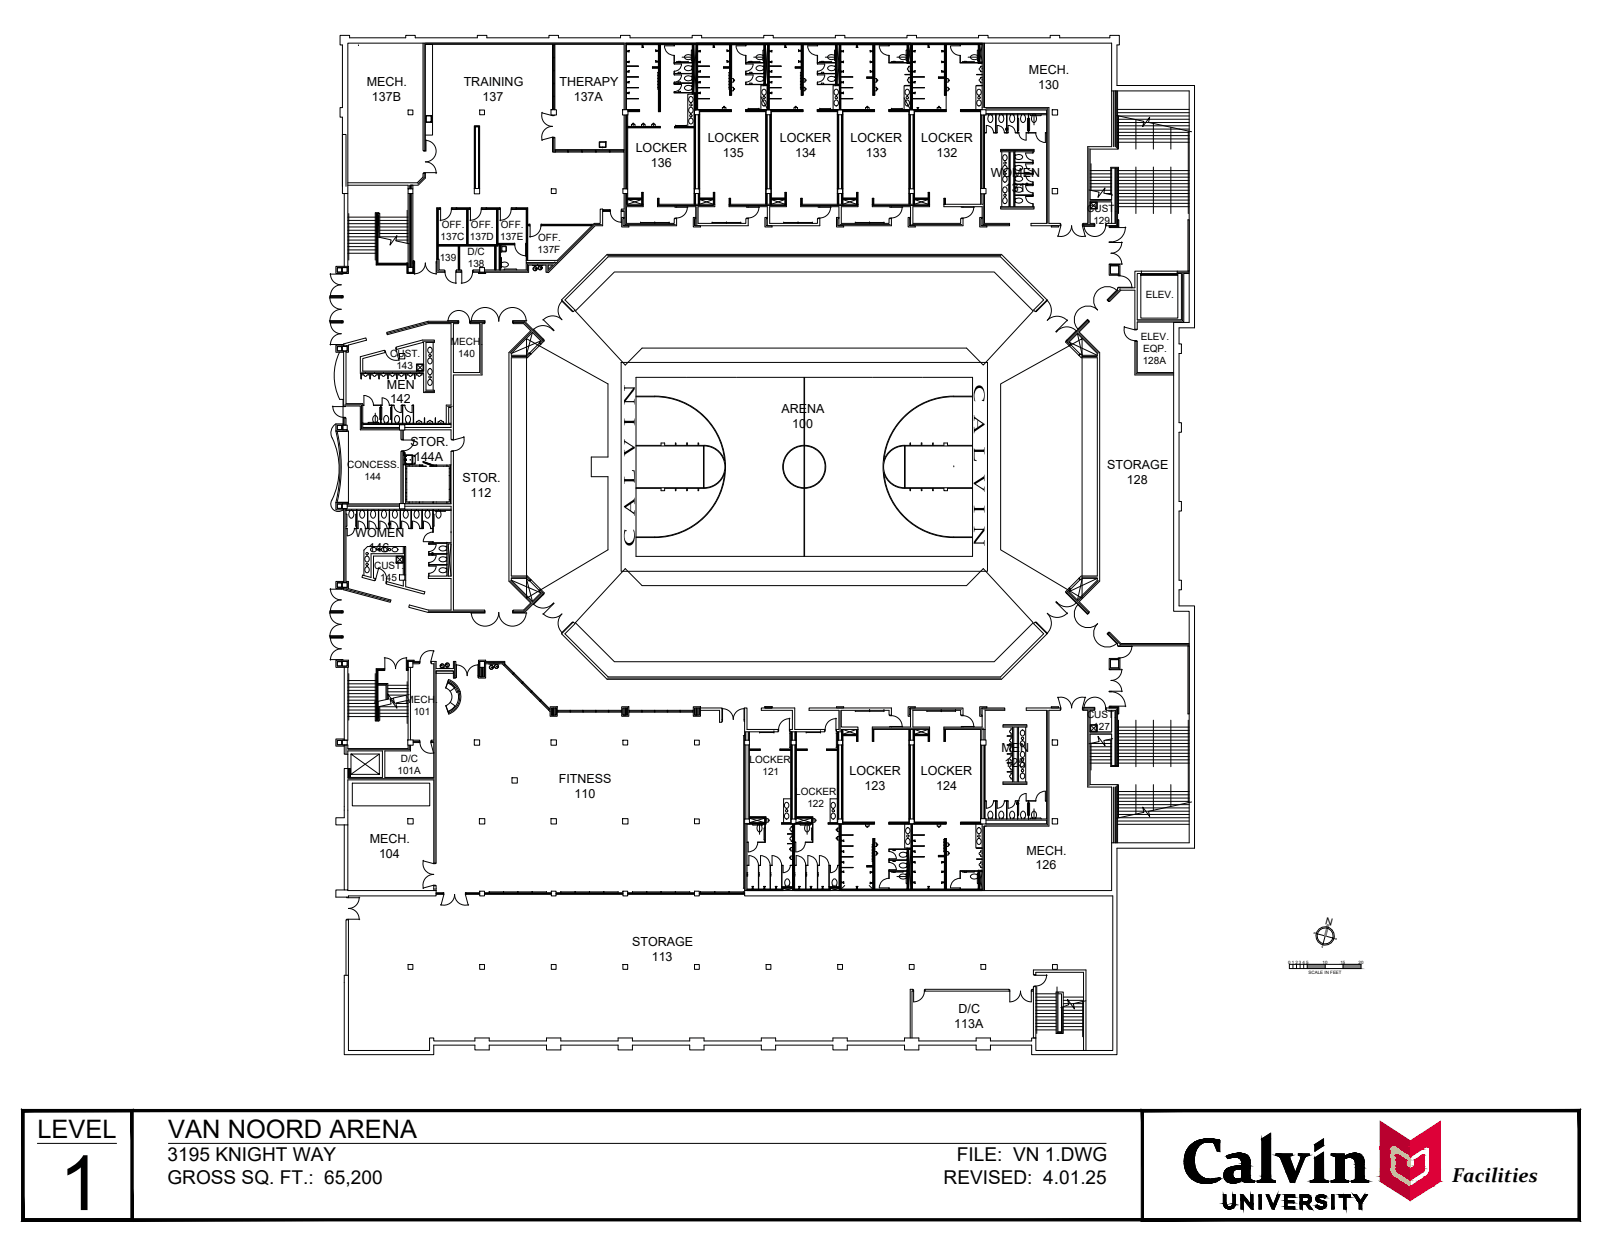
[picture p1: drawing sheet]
<svg xmlns="http://www.w3.org/2000/svg" width="279mm" height="216mm" viewBox="0 0 279 216" stroke-linecap="round" stroke-linejoin="round" font-family="sans-serif">
<defs><g id="words">
<text font-size="13.3" x="10.3" y="211">1</text>
<g font-size="4.4">
<text x="6.5" y="198.5">LEVEL</text>
<text x="29.4" y="198.5">VAN NOORD ARENA</text>
</g>
<text font-size="3.5" x="253.3" y="206.2">Facilities</text>
<g font-size="3.3">
<text x="29.2" y="202.5">3195 KNIGHT WAY</text>
<text x="166.9" y="202.5">FILE: VN 1.DWG</text>
<text x="29.2" y="206.6">GROSS SQ. FT.: 65,200</text>
<text x="164.6" y="206.6">REVISED: 4.01.25</text>
</g>
<g font-size="2.7">
<text x="169.9" y="67" transform="rotate(90 169.9 67)">CALVIN</text>
<text x="110.7" y="95.3" transform="rotate(-90 110.7 95.3)">CALVIN</text>
</g>
<g font-size="2.2">
<text x="64" y="15">MECH.</text>
<text x="64.9" y="17.6">137B</text>
<text x="80.9" y="15">TRAINING</text>
<text x="84.1" y="17.6">137</text>
<text x="97.6" y="14.9">THERAPY</text>
<text x="100.1" y="17.5">137A</text>
<text x="179.5" y="13">MECH.</text>
<text x="181.1" y="15.6">130</text>
<text x="110.9" y="26.5">LOCKER</text>
<text x="113.5" y="29.1">136</text>
<text x="123.4" y="24.8">LOCKER</text>
<text x="126.1" y="27.4">135</text>
<text x="136" y="24.8">LOCKER</text>
<text x="138.7" y="27.4">134</text>
<text x="148.4" y="24.8">LOCKER</text>
<text x="151" y="27.4">133</text>
<text x="160.7" y="24.8">LOCKER</text>
<text x="163.4" y="27.4">132</text>
<text x="172.8" y="30.8">WOMEN</text>
<text x="175.3" y="33.4">131</text>
<text x="67.5" y="67.8">MEN</text>
<text x="68" y="70.4">142</text>
<text x="71.6" y="77.7">STOR.</text>
<text x="136.3" y="72.1">ARENA</text>
<text x="138.2" y="74.7">100</text>
<text x="72.2" y="80.3">144A</text>
<text x="193.1" y="81.7">STORAGE</text>
<text x="80.7" y="84">STOR.</text>
<text x="82.1" y="86.6">112</text>
<text x="196.5" y="84.4">128</text>
<text x="62" y="93.7">WOMEN</text>
<text x="64.3" y="96.3">146</text>
<text x="174.7" y="131.2">MEN</text>
<text x="97.5" y="136.5">FITNESS</text>
<text x="148.1" y="135.1">LOCKER</text>
<text x="150.8" y="137.7">123</text>
<text x="160.6" y="135.1">LOCKER</text>
<text x="163.3" y="137.7">124</text>
<text x="175.2" y="133.8">125</text>
<text x="100.2" y="139.1">110</text>
<text x="64.5" y="147">MECH.</text>
<text x="66.1" y="149.6">104</text>
<text x="179" y="149">MECH.</text>
<text x="180.6" y="151.6">126</text>
<text x="110.2" y="165">STORAGE</text>
<text x="113.7" y="167.6">113</text>
<text x="166.4" y="179.3">113A</text>
<text x="167.2" y="176.7">D/C</text>
</g>
<g font-size="1.7">
<text x="76.8" y="41.8">137C</text>
<text x="77" y="39.7">OFF.</text>
<text x="82" y="41.8">137D</text>
<text x="82.1" y="39.7">OFF.</text>
<text x="87.2" y="41.8">137E</text>
<text x="87.4" y="39.7">OFF.</text>
<text x="93.9" y="42">OFF.</text>
<text x="189.6" y="36.9">CUST.</text>
<text x="190.7" y="39">129</text>
<text x="76.7" y="45.5">139</text>
<text x="81.6" y="44.5">D/C</text>
<text x="81.6" y="46.5">138</text>
<text x="93.8" y="44">137F</text>
<text x="199.8" y="52">ELEV.</text>
<text x="199" y="59.3">ELEV.</text>
<text x="68.1" y="62.2">CUST.</text>
<text x="69.1" y="64.3">143</text>
<text x="78.6" y="60.1">MECH.</text>
<text x="79.9" y="62.2">140</text>
<text x="199.3" y="63.5">128A</text>
<text x="199.3" y="61.4">EQP.</text>
<text x="60.6" y="81.6">CONCESS.</text>
<text x="63.6" y="83.7">144</text>
<text x="65.3" y="99.2">CUST.</text>
<text x="66.3" y="101.3">145</text>
<text x="70.7" y="122.7">MECH.</text>
<text x="72.2" y="124.7">101</text>
<text x="189.6" y="125.3">CUST.</text>
<text x="190.7" y="127.4">127</text>
<text x="69.3" y="135">101A</text>
<text x="69.9" y="132.9">D/C</text>
<text x="130.7" y="133.1">LOCKER</text>
<text x="133" y="135.2">121</text>
<text x="138.7" y="138.7">LOCKER</text>
<text x="140.8" y="140.8">122</text>
<text x="231" y="161.1" transform="rotate(15 231 161.1)">N</text>
</g>
<g font-size=".8">
<text x="224.7" y="168.1">0</text>
<text x="225.3" y="168.1">1</text>
<text x="225.9" y="168.1">2</text>
<text x="226.5" y="168.1">3</text>
<text x="227.2" y="168.1">4</text>
<text x="227.8" y="168.1">5</text>
<text x="228.2" y="169.9">SCALE IN FEET</text>
<text x="230.7" y="168.1">10</text>
<text x="233.8" y="168.1">15</text>
<text x="236.9" y="168.1">20</text>
</g>
</g></defs>
<!-- layer: 0 -->
<g fill="none" stroke="#000" stroke-width=".17">
<path d="M224.9 168.2h12.5v.7h-12.5zM225.5 168.2v.7M226.1 168.2v.7M226.7 168.2v.7M227.4 168.2v.7M228 168.2v.7M229.6 162.8l3.1 .8M231.1 163.2l-.4 1.6M231.1 168.2v.7M234.2 168.2v.7"/>
<circle cx="231.1" cy="163.2" r="1.59"/>
<circle cx="231.1" cy="163.2" r="1.38"/>
</g>
<g fill="#808080" stroke="#808080" stroke-width=".17">
<path d="M231.5 161.2l-.5 2 .3 .1zM231.5 161.2l.3 .1-.5 2z"/>
<path d="M232.7 163.6l.4 .1zM232.7 163.7h.4z"/>
<path d="M230.7 164.8l-.1 .4zM230.7 164.8l-.1 .4z"/>
<path d="M229.2 162.7l.4 .1zM229.2 162.7l.4 .1z"/>
<path d="M234.2 168.2l3.2 .7v-.7zM234.2 168.2l3.2 .7h-3.2z"/>
<path d="M228 168.2l3.1 .7v-.7zM228 168.2l3.1 .7h-3.1z"/>
</g>
<!-- layer: ZOB15-0677 - A-Acc -->
<g fill="none" stroke="#000" stroke-width=".17">
<path d="M74.2 7.7h1.2v15.9h-1.2M96.4 19.1v-.1h.3v.1M96.4 7.7v.1h.3v-.1M96.4 12.4v2.1h.3v.1h-.3v-.1M96.4 10.1v2.2h.3v.1h-.3v-.1M96.4 7.8v2.2h.3v.1h-.3v-.1M96.4 14.6v2.2M96.4 16.9v2.1M96.5 7.8v2.2M96.5 10.1v2.2M96.5 12.4v2.1M96.5 14.6v2.2"/>
<path d="M96.5 16.9v2.1M96.7 7.8v2.2M96.7 10.1v2.2M96.7 12.4v2.1M96.7 14.6v2.2M96.7 16.9v2.1M96.8 7.7v11.4M109.3 13.4h2h-2M109.3 17.2h2h-2M109.3 15.3h2h-2M109.3 11.5h2l-2 .1M114.7 15.5h.1"/>
<path d="M114.7 15.3h.1M114.7 15h.1M114.7 14.7h.1M114.7 14.5h.1M114.7 14.2h.1M114.7 14h.1M114.7 13.7h.1M114.7 13.4h.1M114.7 13.2h.1M114.7 12.9h.1M114.7 12.7h.1M114.8 15.4v.2"/>
<path d="M114.8 15.2v.1M114.8 14.9v.2M114.8 14.7v.1M114.8 14.4v.2M114.8 14.1v.2M114.8 13.9v.1M114.8 13.6v.2M114.8 13.4v.1M114.8 13.1v.2M114.8 12.8v.2M114.8 12.6v.1M117.6 8h-1.7a1.67 1.67 0 0 0 1.7 1.7"/>
<path d="M117.6 7.8v.2v-.2M117.6 11v.2M117.6 12.9v.2M117.6 14.5v.2M117.6 11h3.1M117.6 12.9h3.1M117.6 14.5h3.1M117.6 11.2h1.3a1.25 1.25 0 0 1-1.3 1.2M117.6 12.4v.4h3.1M117.6 12.4v.5M117.6 13.1h1.3a1.25 1.25 0 0 1-1.3 1.2M117.6 14.3v.2h3.1"/>
<path d="M117.6 14.3v.2M117.6 14.7h1.3a1.25 1.25 0 0 1-1.3 1.3M117.6 16v.1h3.1M117.6 16v.2h3.1M118.3 12.8v-.2h.4v.2M118.3 10.9v-.2h.4v.2M118.3 14.5v-.2h.4v.2M118.3 16.1v-.2h.4v.2M120.1 10.9l-.1-.1h-2l-.1 .1M120.1 10.9h.1M120.6 10.5l.1 .1M120.7 7.8h.1"/>
<path d="M120.7 10.9h.1M120.7 8.7l-.1 .1v1.7M120.7 11h.1M120.7 12.8h.1M120.7 14.5h.1M120.7 16.1h.1M120.7 16.4h-.7v5.6M120.7 10.9h-3.1v-1.2v1.3M121 7.8l.4 8.4M121.4 7.8l-.4 8.4M121.7 13.4h2.1h-2.1M121.7 17.2h2.1h-2.1"/>
<path d="M121.7 15.3h2.1h-2.1M121.7 11.5h2.1l-2.1 .1M127.1 15.5h.1M127.1 15.3h.1M127.1 15h.1M127.1 14.7h.1M127.1 14.5h.1M127.1 14.2h.1M127.1 14h.1M127.1 13.7h.1M127.1 13.4h.1M127.1 13.2h.1"/>
<path d="M127.1 12.9h.1M127.1 12.7h.1M127.2 15.4v.2M127.2 15.2v.1M127.2 14.9v.2M127.2 14.7v.1M127.2 14.4v.2M127.2 14.1v.2M127.2 13.9v.1M127.2 13.6v.2M127.2 13.4v.1M127.2 13.1v.2"/>
<path d="M127.2 12.8v.2M127.2 12.6v.1M128.4 8a1.67 1.67 0 0 0 1.6 1.7M128.4 8h1.6M130 7.8v.2l.1-.2M130 11l.1 .2M130 12.9l.1 .2M130 11h3.2M130 12.9h3.2M130.1 11.2h1.2a1.25 1.25 0 0 1-1.2 1.2M130.1 12.4v.4h3.1M130.1 12.4l-.1 .5"/>
<path d="M130.1 13.1h1.2a1.25 1.25 0 0 1-1.2 1.2M130.1 14.3v.4h3.1M130.1 14.3l-.1 .5h3.2M130.1 11v.2M130.1 12.9v.2M130.5 18.9v.1M130.5 18.9h1.9M130.5 10.8l-.1 .1M130.5 10.8h2l.1 .1M130.8 10.9v-.2h.4v.2M130.8 12.8v-.2h.4v.2M130.8 14.7v-.2h.4v.2"/>
<path d="M132.4 19.1h.1M132.4 18.9v.1M133.1 10.5l.1 .1M133.2 7.8h.1M133.2 10.9h.1M133.2 8.7l-.1 .1v1.7M133.2 11h.1M133.2 12.8h.1M133.2 12.9h.1M133.2 14.7h.1M133.2 10.9h-3.1l-.1-1.2v1.3M133.2 14.9h-.5v4.2"/>
<path d="M133.5 7.8l.4 6.9M133.9 7.8l-.4 6.9M134.2 13.4h2h-2M134.2 17.2h2h-2M134.2 15.3h2h-2M134.2 11.5h2l-2 .1M139.6 15.5h.1M139.6 15.3h.1M139.6 15h.1M139.6 14.7h.1M139.6 14.5h.1M139.6 14.2h.1"/>
<path d="M139.6 14h.1M139.6 13.7h.1M139.6 13.4h.1M139.6 13.2h.1M139.6 12.9h.1M139.6 12.7h.1M139.7 15.4v.2M139.7 15.2v.1M139.7 14.9v.2M139.7 14.7v.1M139.7 14.4v.2M139.7 14.1v.2"/>
<path d="M139.7 13.9v.1M139.7 13.6v.2M139.7 13.4v.1M139.7 13.1v.2M139.7 12.8v.2M139.7 12.6v.1M142.5 8h-1.6a1.67 1.67 0 0 0 1.6 1.7M142.5 7.8v.2l.1-.2M142.5 11l.1 .2M142.5 12.9l.1 .2M142.5 11h3.2M142.5 12.9h3.2"/>
<path d="M142.6 11.2h1.2a1.25 1.25 0 0 1-1.2 1.2M142.6 12.4v.4h3.1M142.6 12.4l-.1 .5M142.6 13.1h1.2a1.25 1.25 0 0 1-1.2 1.2M142.6 14.3v.4h3.1M142.6 14.3l-.1 .5h3.2M142.6 11v.2M142.6 12.9v.2M143 18.9h1.9M143 18.9v.1M143.3 10.9v-.2h.4v.2M143.3 12.8v-.2h.4v.2"/>
<path d="M143.3 14.7v-.2h.4v.2M144.9 19.1h.1M144.9 18.9v.1M145.1 10.9l-.1-.1h-2l-.1 .1M145.1 10.9h.1M145.6 10.5l.1 .1M145.7 7.8h.1M145.7 10.9h.1M145.7 8.7l-.1 .1v1.7M145.7 11h.1M145.7 12.8h.1M145.7 12.9h.1"/>
<path d="M145.7 14.7h.1M145.7 10.9h-3.1l-.1-1.2v1.3M145.7 14.9h-.4v4.2M146 7.8l.4 6.9M146.4 7.8l-.4 6.9M146.7 17.2h2h-2M146.7 15.3h2h-2M146.7 13.4h2h-2M155 8h-1.6a1.67 1.67 0 0 0 1.6 1.7M155 7.8v.2l.1-.2M155.5 18.9h1.8M155.5 18.9v.1"/>
<path d="M155.7 10.9v-.2h.5v.2M157.3 19.1h.1M157.3 18.9v.1M157.5 10.8l.1 .1M157.5 10.8h-2l-.1 .1M158 10.5l.2 .1M158.2 7.8h.1M158.2 10.9h.1M158.2 8.7l-.2 .1v1.7M158.2 10.9h-3.1l-.1-1.2v1.3h3.2M158.5 7.8l.4 3M158.8 13h-1h1"/>
<path d="M158.8 14.9h-1.1v4.2M158.9 7.8l-.4 3M159.1 17.2h2.1h-2.1M159.1 15.3h2.1h-2.1M159.1 13.4h2.1h-2.1M167.4 8h-1.6a1.66 1.66 0 0 0 1.6 1.7M167.4 7.8v.2l.1-.2M167.4 9.7l.1 1.2h3.1M167.4 9.7v1.3h3.2M167.8 10.9l.1-.1h2l.1 .1M168.2 10.9v-.2h.4v.2M170.6 7.8h.1"/>
<path d="M170.6 10.9h.1M170.6 8.7l-.1 .1v1.7l.1 .1M170.9 7.8l.4 3M171.3 13h-1h1M171.3 14.9h-1.1v4.2M171.3 7.8l-.4 3M194.9 19.7h12.5M194.9 19.1h12.5M60.7 38.4h4.9M60.7 37.9h4.9M60.7 39h4.9M60.7 39.6h4.9"/>
<path d="M60.8 37.2v8.2M65.9 39.4v-1.9v3M66.2 38.4h5M66.2 37.9h5M66.2 39h5M66.2 39.6h5M71 36.7v5.7M73.9 30.2v-.1h.3v.1M73.9 26.3v.1h.3v-.1M74.2 28.2a1.88 1.88 0 0 1 1.9 2.1M74.2 24.5a1.88 1.88 0 0 1 1.9 1.9 1.88 1.88 0 0 1-1.9 1.8M74.2 30.1h2"/>
<path d="M74.3 24.4v2M76.7 36.2h.1v.3h-.1M76.8 36.5v2M78.7 36.5a1.88 1.88 0 0 1-2 1.9M78.8 36.2h-.1v.3h.1M78.8 36.4h.8M78.8 36.5h.8M79.6 36.2h-.8v.3M79.7 36.2h-.1v.3h.1M82 36.2h.1v.3h-.1M82.1 36.5v2M83.9 36.5a1.88 1.88 0 0 1-2 1.9"/>
<path d="M84 36.2h-.1v.3h.1M84 36.4h.8M84 36.5h.8M84.8 36.2h-.8v.3M84.9 36.2h-.1v.3h.1M87.2 36.2h.1v.3h-.1M87.3 36.5v2M89.1 36.5a1.88 1.88 0 0 1-1.9 1.9M89.2 36.2h-.1v.3h.1M89.2 36.4h.8M89.2 36.5h.8M90 36.2h-.8v.3"/>
<path d="M90.1 36.2h-.1v.3h.1M92.4 39.1h.1v.3h-.1M92.5 39.4v2M94.3 39.4a1.88 1.88 0 0 1-2 1.9M94.4 39.1h-.1v.3h.1M96.4 24h.3M96.8 26.2h.1v.3h-.1M96.8 26.1h12M96.9 26.5h2.1M96.9 26.2h2.1M96.9 26.4h2.1M99 26.2h.1v.3h-.1z"/>
<path d="M99.1 26.5h2.3M99.1 26.2h2.3M99.1 26.4h2.3M101.5 26.5h-.1v-.3h.1v.3h2.3M101.5 26.2h2.3M101.5 26.4h2.3M103.9 26.5h-.1v-.3h.1v.3h2.4M103.9 26.2h2.4M103.9 26.4h2.4M105.1 36.9h1.3M105.1 36.6h.1v.3M105.2 36.6h1.2v.3"/>
<path d="M105.2 36.7h1.2M106.4 36.6h.1v.3h-.1M106.4 26.5h-.1v-.3h.1v.3h2.3M106.4 26.2h2.3M106.4 26.4h2.3M106.4 36.9a1.88 1.88 0 0 0 2 1.8M108.3 36.9v2M108.4 36.6h-.1v.3h.1M108.8 26.2h-.1v.3h.1M109.5 34.8l2.4 .8M111.9 34.8l-2.4 .8M117.8 21.9h1.9"/>
<path d="M117.8 21.8v.2M119.7 22h.1M119.7 21.8v.2M122 34.8l2.4 .8M124.4 34.8l-2.4 .8M134.5 34.8l2.4 .8M136.9 34.8l-2.4 .8M147 34.8l2.4 .8M149.4 34.8l-2.4 .8M159.5 34.8l2.4 .8M161.9 34.8l-2.4 .8M172 23.1l-.3 .1"/>
<path d="M173.3 23.1a1.25 1.25 0 0 0-1.3-1.2v1.2h-.3M173.3 23.1l.4 .1M173.7 20v3.1h-.4M173.7 20h.1M173.7 23.1h.2M173.7 20v3.2M173.9 23.1l-.2 .1M174.7 26.5v9.5M175.2 23.1a1.25 1.25 0 0 0-1.3-1.2v1.2M175.2 23.1l.4 .1M175.6 20v3.1h-.4M175.6 20h.1"/>
<path d="M175.6 20v3.2M175.6 23.1h.2M175.8 23.1l-.2 .1M177 26.5h.1M177 28.4h.1M177 30.3h.1M177 32.2h.1M177 28.4h3.2M177 30.3h3.2M177 32.2h3.2M177 34.1h3.2M177.1 23.1a1.25 1.25 0 0 0-1.3-1.2v1.2"/>
<path d="M177.1 23.1l.4 .1M177.5 20v3.1h-.4M177.5 20h.1M177.5 20.6l.2 .1M177.5 23.1h.2l-.2 .1M177.5 20v3.2M177.5 22.8h.1M177.7 22.7l-.1 .1M177.7 20.7v2M177.7 23.2a1.25 1.25 0 0 0 1.3 1.2M178.9 32.4a1.25 1.25 0 0 0 1.2 1.2M178.9 32.4h1.2"/>
<path d="M179 23.2v1.2M179.3 22.8h.1M179.4 20h.1M179.4 20.6l-.2 .1v2l.1 .1M179.4 23.1h-.4l.4 .1M179.4 20v3.2M179.4 23.2h1.3M179.4 20.6l.2 .1v2l-.1 .1M179.4 20v3.1l1.3 .1M179.4 22.8h.1M179.7 20l.1 .2M179.8 20.2h1.7"/>
<path d="M180.1 26.7h-1.2a1.25 1.25 0 0 0 1.2 1.2M180.1 27.9v.4h-3.1M180.1 27.9l.1 .5M180.1 28.6h-1.2a1.25 1.25 0 0 0 1.2 1.2M180.1 29.8v.4h-3.1M180.1 29.8l.1 .5M180.1 30.5h-1.2a1.25 1.25 0 0 0 1.2 1.2M180.1 31.7v.4h-3.1M180.1 31.7l.1 .5M180.1 33.6v.4h-3.1M180.1 33.6l.1 .5M180.1 34.1v.2h-1.2a1.25 1.25 0 0 0 1.2 1.2"/>
<path d="M180.1 35.5l.1 .5M180.1 26.5v.2M180.1 28.4v.2M180.1 30.3v.2M180.1 32.2v.2M180.1 35.5v.5M180.2 26.5l-.1 .2M180.2 28.4l-.1 .2M180.2 30.3l-.1 .2M180.2 32.2l-.1 .2M180.2 34.1l-.1 .2M180.6 23.2a1.67 1.67 0 0 0 1.7 1.6v-1.6"/>
<path d="M181.6 20.1l-.1 .1M181.6 20v.1M182.5 20h.1M182.5 23.1h-.2l.2 .1M189.9 33.1l1.8 .4-.2 .9 1.2-1.6-.2 .9 1.6 .3M190.1 30.3h3.8M190.1 29.7h3.8M190.1 32h3.8M190.1 31.5h3.8M190.1 30.9h3.8M190.1 32.6h3.8M190.1 33.2h3.8"/>
<path d="M190.3 28.6v4.6M192.8 33.8h1.1M193.5 39.6v.1h.3v-.1M193.7 33.8v-4.6h1.4v8M193.8 39.7h2.6M194.7 20.1l4.8 1.1-.2 .9 1.2-1.7-.2 .9 7.5 1.7M194.9 21.9h12.5M194.9 21.4h12.5M194.9 20.8h12.5M194.9 30.3h12.5M194.9 29.7h12.5M194.9 32h12.5"/>
<path d="M194.9 31.5h12.5M194.9 30.9h12.5M194.9 32.6h12.5M194.9 33.2h12.5M194.9 33.8h12.5M194.9 34.3h12.5M194.9 34.9h12.5M194.9 35.5h12.5M194.9 36h12.5M194.9 24.2h12.5M194.9 24.8h12.5M194.9 20.2h12.5"/>
<path d="M194.9 22.5h12.5M194.9 23.1h12.5M194.9 23.7h12.5M195.1 20.2v5.8M196.3 39.6a2.5 2.5 0 0 1-2.5 2.6v.1h-.3v-.1M198.1 20.9v5.1M198.1 29.1v8.1M201.2 21.5v4.5M201.2 29.1v8.1M204.2 22.2v3.8M204.2 29.1v8.1M207.2 22.8v14.4"/>
<path d="M57.5 51.6h2M57.5 47.8h2M57.5 56.3h2M57.6 47.7a1.86 1.86 0 0 0 1.9 2 1.88 1.88 0 0 0-1.9 2M57.6 56.2a1.86 1.86 0 0 0 1.9 2 1.88 1.88 0 0 0-1.9 2M59.5 51.7v-.1h.3v.1M59.5 47.7v.1h.3v-.1M59.5 56.2v.1h.3v-.1M60.7 40.2h4.9M60.7 40.7h4.9M60.7 41.3h4.9M60.7 41.9h4.9"/>
<path d="M60.7 42.4h4.9M60.7 43h4.9M60.7 43.6h4.9M60.7 44.2h4.9M65.6 40.5v-3.3h.6v4.2M65.9 41.3l2.3 .5-.2 .9 1.2-1.6-.2 .9 2.4 .5M66.1 41.4v-4.3h-.7v8.3M66.2 40.2h5M66.2 40.7h5M66.2 41.3h5M69 41.9h2.2M72.2 45.6h.1v.3h-.1"/>
<path d="M72.3 45.9v1.9M74.2 45.9a1.88 1.88 0 0 0 2 1.8M74.2 45.9a1.88 1.88 0 0 1-2 1.8M75.5 59.7v8.3M76.1 45.9v1.9M76.2 45.6h-.1v.3h.1M82.1 55.9h2.5M82.2 56a2.4 2.4 0 0 1 2.4-2.4 2.4 2.4 0 0 1 2.4 2.4 2.39 2.39 0 0 1 2.4-2.4 2.39 2.39 0 0 1 2.4 2.4M84.5 56h.1v.3h-.1M87.3 47.1h.1M87.3 44.9l.2 .1v1.7l-.2 .1M87.4 42.8v1.2"/>
<path d="M87.9 47.1l.1-.2h2l.1 .2M89.4 55.9h2.5M89.5 56h-.1v.3h.1M89.7 42.4h.1v.3h-.1M89.8 42.7a1.88 1.88 0 0 0 2 1.9M91.7 42.7v2M91.8 42.4h-.1v.3h.1M92.9 58l-1.1 4M93 57.5a2.29 2.29 0 0 1 3.3 0l.1-.1 .2 .2-.1 .1M93 57.4l1.7 1.7M94 59.9l-1.6 1.6M94.3 59.4l-5.1 2.2"/>
<path d="M94.6 59.2l.1-.1 .2 .2-.1 .1M94.7 55.7l1.7 1.7-.1 .1 .2 .2 .1-.1M97.9 52.5l1.7 1.7M98.1 52.5a2.27 2.27 0 0 0-.1 3.3 2.29 2.29 0 0 0-3.3 0M99.7 54.1l-.1 .1 .3 .2v-.1M180.8 54.1h.1l-.2 .3-.1-.1M182.6 52.3a2.45 2.45 0 0 1 0 3.6 2.44 2.44 0 0 1 3.6 0M182.7 52.3l-1.8 1.8M186.1 59.4v-.1l-.2 .2v.1M186.2 55.8l-1.8 1.8 .1 .1-.3 .2v-.1M186.4 59.7l5 2.3M187.8 57.7a2.27 2.27 0 0 0-3.3 0l-.1-.1-.2 .2v.1"/>
<path d="M187.8 57.6l-1.7 1.7M187.9 58.2l.9 3.8M189.7 55.8h.1l.2 .2-.1 .1M189.7 55.7l-1.8 1.8M193.2 52.3l-.1 .1 .3 .2v-.1M193.5 46.1v-.1h.3v.1M193.5 42.3v-.1h.3v.1h1.9M193.8 46h1.9M194.8 50.7a2.4 2.4 0 0 0-3.4 0 2.4 2.4 0 0 0 0 3.4 2.39 2.39 0 0 0-3.3 0 2.39 2.39 0 0 0 0 3.4M194.8 50.5l-1.7 1.8M195 50.2v-.1h.3v.1M195 48v.1h.3v-.1"/>
<path d="M195.3 48.1a2.03 2.03 0 0 1 2.1 2.1M195.3 50.1h2.2M195.6 42.2a1.88 1.88 0 0 1-1.8 2 1.86 1.86 0 0 1 1.8 1.9M196 57l1.9 .5M196.1 56.9a1.88 1.88 0 0 0 1.8 2.5M197.9 57.4v.1h.3v-.1M197.9 59.5v-.1h.3v.1M199 48h6.4v7.5h-6.4zM199 47.8h6.4zM199 47.9l6.4 .1zM199.1 47.3h6.2M57.5 60.1h2"/>
<path d="M58.6 73.9a1.85 1.85 0 0 0-.7 2.5 12.6 12.6 0 0 1-.2 11.1 1.32 1.32 0 0 0 .6 1.5 1.32 1.32 0 0 0 1.6-.1M58.6 75.2h.2a27.1 27.1 0 0 1 0 12.5h-.2a27.1 27.1 0 0 0 0-12.5zM58.8 75.2h2v12.5h-2M59.2 61.4a9.4 9.4 0 0 0 0 8.2M59.5 60.2v-.1h.3v.1M59.8 69.6v5.4M62.9 65.1v1l.1-1M63.3 73.8h.1M63.3 70.6h.2l-.2 .1M64.2 73.8l.1-.1h1.7l.1 .1M64.5 65.1v1l.1-1M65.1 70.6a1.67 1.67 0 0 0-1.6-1.6v1.6"/>
<path d="M65.1 70.6l1.3 .1v3.1M65.1 70.6h1.3M66.1 65.1v1v-1M66.3 73.2h.1M66.4 73.8h.1M66.4 71l-.2 .1v2l.1 .1M66.4 71l.2 .1v2l-.1 .1M66.4 70.6h.2l-.2 .1M66.4 70.6v3.2M66.4 73.2h.1M66.6 69.4a1.25 1.25 0 0 1 1.3 1.2M66.6 69.4v1.2"/>
<path d="M67.6 65.1v1l.1-1M68.2 73.2h.1M68.3 70.6l.4 .1M68.3 73.8h.1M68.3 71l-.2 .1v2l.1 .1M68.3 70.6h-.4l.4 .1M68.3 70.6v3.2M68.7 70.7a1.25 1.25 0 0 0 1.3 1.2v-1.2M68.7 70.7h-.4v3.1M69.2 65.1v1v-1M70 70.7h.2M70.2 70.6h.4l-.4 .1v3.1"/>
<path d="M70.2 73.8h.1M70.2 70.6l-.2 .1M70.2 70.6v3.2M70.3 79.4h2.1v1.6h-1.7v-1.6M70.3 78.9h.3v.5M70.4 79.2l.1 .1zM70.4 79.2v.1M70.5 79.4h.1M70.5 79h.1M70.5 79.3h.1M70.6 70.7a1.25 1.25 0 0 0 1.3 1.2v-1.2M70.7 79.4v1.5z"/>
<path d="M70.7 79.4h.1M70.7 79.4v1.5M70.7 79.4h-.1M70.7 79.4h1.2zM70.8 65.1v1v-1M71.9 70.7h.2M71.9 79.4v1.6M71.9 79.4h.1M71.9 79.4v1.5zM71.9 79.4v1.5M72 79.4v1.6M72.1 73.8h.1"/>
<path d="M72.1 70.6l-.2 .1M72.1 70.6v3.2M72.3 65.1v1l.1-1M74 73.8h.1M74 73.8v-.9l.1 .9M75.9 73.8v-.9l.1 .9M78.8 76.6v.1h.3v-.1M78.8 78.7v-.1h.3v.1M80.9 76.1a1.88 1.88 0 0 1-1.8 2.5M81 76.2l-1.9 .5M94.3 60.1l-1.7 1.6M186.5 60.3l1.6 1.6"/>
<path d="M186.7 60.1l1.7 1.6M58.8 87.6h2M60.3 89h.1M60.3 89.6l.2 .1M60.3 92.1h.3l-.3 .1M60.5 91.7l-.2 .1M60.5 89.7v2M61.8 92.2a1.25 1.25 0 0 1-1.2 1.2v-1.2M62.2 89h.1M62.2 89.6l-.2 .1v2l.2 .1M62.2 89v3.1l-.4 .1h.5M62.3 89h.1"/>
<path d="M62.3 92.1h.2M62.3 89v3.2M62.5 90.9a1.25 1.25 0 0 1 1.2 1.2M62.5 92.1l-.2 .1M62.5 90.9v1.2M63.7 92.1l.4 .1M64.1 89v3.1h-.4M64.1 89h.1M64.1 92.1h.3M64.1 89v3.2M64.4 90.9a1.25 1.25 0 0 1 1.2 1.2M64.4 92.1l-.3 .1"/>
<path d="M64.4 90.9v1.2M65.6 92.1l.5 .1M66 89v3.1h-.4M66.1 89h.1M66.1 92.1h.2M66.1 89v3.2M66.2 90.9a1.25 1.25 0 0 1 1.3 1.2M66.3 92.1l-.2 .1M66.3 90.9v1.2M67.5 92.1l.4 .1M67.9 89v3.1h-.4M67.9 89h.1"/>
<path d="M67.9 92.1h.3M67.9 89v3.2M68.2 90.9a1.25 1.25 0 0 1 1.2 1.2M68.2 92.1l-.3 .1M68.2 90.9v1.2M69.4 92.1l.5 .1M69.8 89v3.1h-.4M69.9 89h.1M69.9 92.1h.2M69.9 89v3.2M70 90.9a1.25 1.25 0 0 1 1.3 1.2M70.1 92.1l-.2 .1"/>
<path d="M70.1 90.9v1.2M70.3 95.3h-6.2l-.6 .6v4.5M70.3 80.9v.2h.6M70.7 81h.1M70.7 80.9h.1M70.7 80.9l1.2 .1zM70.7 81h1.2M70.7 81.7h.2v1.8h-.2h.2v2.4M70.7 85.9h.2M70.7 87.1v.6h2.5l-.1-.1 .1 .1h2.3M70.9 81.7v-.4h3.4h-1.1v-.2h.6h-3.1v6h.2v-1.2M70.9 87.1v.4h4.6"/>
<path d="M71.3 92.1l.4 .1M71.4 81.1v.2M71.4 87.5v.2M71.7 89v3.1h-.4M71.7 89h.1M71.7 92.1h.3M71.7 89v3.2M71.9 80.9v.1M72 90.9a1.25 1.25 0 0 1 1.2 1.2M72 92.1l-.3 .1M72 90.9v1.2M73.2 81.1v.2"/>
<path d="M73.2 92.1l.4 .1M73.6 89v3.1h-.4M73.6 89h.1M73.6 89v3.2M73.7 81.1l.1 .2M73.8 94.5h1.7M73.8 90.9a1.25 1.25 0 0 1 1.3 1.2M73.9 90.9v1.2h-.3M73.9 92.1l-.3 .1M73.9 80.6l1.6 .6v.1l-1.7-.6v-.2l1.8 .6-.1 .1M74.3 80.8l.7 .2M74.3 80.7l.7 .3"/>
<path d="M74.4 80.7l-.1 .2M74.8 94.7v.2M74.8 96.6v.2M74.8 98.5v.2M74.8 96.6h3.1M74.8 98.5h3.1M74.8 94.7h3.1M74.8 94.9h1.3a1.25 1.25 0 0 1-1.3 1.3M74.8 96.2v.4h3.1M74.8 96.2v.4M74.8 96.8h1.3a1.25 1.25 0 0 1-1.3 1.3M74.8 98.1v.4h3.1"/>
<path d="M74.8 98.1v.4M74.8 98.5v.2h1.3a1.25 1.25 0 0 1-1.3 1.3M74.8 100v.5M75 80.9v.2M75.1 92.1h.4M75.1 92.1l.4 .1M75.5 92.8a1.67 1.67 0 0 0-1.7 1.7M75.5 94.7v-.2v.2M75.5 89v3.8M75.5 89h.1M75.5 89.6l.2 .1v2l-.2 .1M75.5 87.5v.2"/>
<path d="M75.5 87.7h2.4M75.5 87.5h2.4M75.9 89l.1 .2h1.6l.1-.2M76.1 81.1h1.8M76.1 81.1h-.6h.6v.2h1.8M76.1 81.1v.2h-1.1h1.1M77.9 94.7h.1M77.9 96.6h.1M77.9 98.5h.1M77.9 94.7h-3.1M77.9 87.5v.2M77.9 81.3h.5v.4"/>
<path d="M77.9 81.1v.2M78.1 94.8l.6 5.7M78.4 87.1v.4h-.5M78.4 85.3v1.8M78.4 87.1h.2M78.4 82.9v2.4M78.4 81.7h.2M78.4 85.3h.2M78.4 82.9h.2M78.4 81.7v1.2M78.6 85.3v1.8M78.6 81.1v4.2"/>
<path d="M78.6 87.1v.6h-.7M78.7 92.9h.1M78.7 89h.1M78.7 94.8l-.6 5.7M78.7 81.1h-.8M57.5 106.5h2M57.5 102.8h2M57.5 115h2M57.5 111.3h2M57.6 102.6a1.88 1.88 0 0 0 1.9 2M57.6 111.2a1.86 1.86 0 0 0 1.9 1.9 1.88 1.88 0 0 0-1.9 2M59.5 104.6a1.88 1.88 0 0 0-1.9 2"/>
<path d="M59.5 106.6v-.1h.3v.1M59.5 102.6v.2h.3v-.2M59.5 115.1v-.1h.3v.1M59.5 111.2v.1h.3v-.1M60.7 119.8h4.9M60.7 119.3h4.9M60.7 118.7h4.9M60.8 117.5v8.1M65.4 117.5v8.3h.7v-2.6M65.9 119.3h1.6v2.7M65.9 119.2h1.7v2.7M65.9 119.5h1.4v2.5"/>
<path d="M67 114.7a1.88 1.88 0 0 1 2 1.9 1.86 1.86 0 0 1 2-1.9M67 116.6h.1v.3h-.1M67.1 114.6v2M67.6 119.5h3.6M70.9 114.6v2M71 116.6h-.1v.3h.1M71 118.9v2.3M73.2 115.3h.1v.4h-.1M75.2 115.3h-.1v.4h.1M75.6 113.4l-.5 1.9M75.7 113.6a1.88 1.88 0 0 0-2.5 1.7M77.7 120a1.65 1.65 0 0 1 1.1 1.5 1.65 1.65 0 0 1-1.1 1.6l.6 1.4a3.2 3.2 0 0 0 1.9-3.9"/>
<path d="M78 119.1a2.58 2.58 0 0 1 1.6 1.6M78.1 119l.8 .5 .4 .4-.8 .6M78.1 118.9a2.79 2.79 0 0 1 1.9 2.6 2.79 2.79 0 0 1-1.8 2.6M78.2 118.7a3 3 0 0 1 2 2.8 3 3 0 0 1-2 2.9l-.4-1.3M78.2 118.7l-.5 1.3 .5-1.5a3.2 3.2 0 0 1 2 2.1M79.5 116a1.88 1.88 0 0 1 2 1.8 1.86 1.86 0 0 1 2-1.8M79.5 117.8h.1v.4h-.1M79.6 115.9v1.9M82.1 106.9h2.5M82.2 106.8a2.4 2.4 0 0 0 2.4 2.4 2.4 2.4 0 0 0 2.4-2.4 2.39 2.39 0 0 0 2.4 2.4 2.39 2.39 0 0 0 2.4-2.4M83.4 115.9v1.9M83.4 117.8v.4"/>
<path d="M84.5 106.5h.1v.3h-.1M87.6 115.8l.2 .2M87.9 116.1l1.5 1.5M88 116l1.5 1.4M88.1 115.8l1.5 1.5M89.2 101.2l5.1 2.2M89.4 106.9h2.5M89.5 117.6l1.5 1.5M89.5 106.5h-.1v.3h.1M89.6 117.5l1.5 1.5M89.7 117.4l1.5 1.5M91 119.2l1.5 1.5"/>
<path d="M91.1 119.1l1.5 1.5M91.3 119l1.5 1.5M91.8 100.9l1.1 4M92.4 101.3l1.6 1.7M92.6 101.1l1.7 1.6M94.7 107a2.29 2.29 0 0 0 3.3 .1 2.29 2.29 0 0 0 .1 3.3M94.7 103.8l-1.7 1.7M94.8 103.5h.1l-.2 .3-.1-.1M96.5 105.2h.1a2.85 2.85 0 0 1-2.7 .7l-.9-.6M96.6 105.2h-.1l-.2 .2 .1 .1-1.7 1.6M99.6 108.7l-1.7 1.7M99.9 108.5l-.3 .2 .1 .1"/>
<path d="M180.6 108.5h.1l.2 .2-.1 .1M180.9 108.7l1.8 1.8M184.2 105v-.1l.3 .3h-.1l1.8 1.8M184.2 104.9v.1a2.81 2.81 0 0 0 2.6 .7l1-.6M185.9 103.3l.2 .2h.1M186.1 103.5l1.7 1.7M186.2 106.9a2.44 2.44 0 0 1-3.5 .1 2.45 2.45 0 0 1-.1 3.5M187.9 105.4l1.8 1.7M188.1 105.4a2.39 2.39 0 0 0 0 3.4 2.39 2.39 0 0 0 3.3 0 2.4 2.4 0 0 0 0 3.3 2.4 2.4 0 0 0 3.4 0M188.1 100.9l-1.6 1.6M188.4 101.1l-1.7 1.6M188.8 100.9l-.9 3.7"/>
<path d="M189.9 106.8h.1l-.2 .3-.1-.1M191.4 100.9l-5 2.3M193.1 110.5l1.7 1.8M193.4 110.3v-.1l-.3 .3h.1M193.5 116.7v.1h.3v-.1M193.8 118.7a1.88 1.88 0 0 1 1.8 1.9M193.8 116.8h1.9M195 112.6v.1h.3v-.1M195 114.8v-.1h.3v.1M195.3 112.7h2.2M195.6 116.7a1.88 1.88 0 0 1-1.8 2M197.4 112.6a2.03 2.03 0 0 1-2.1 2.1"/>
<path d="M60.7 131.5v2.5M60.7 124.4h4.9M60.7 125h4.9M60.7 123.8h4.9M60.7 123.3h4.9M60.7 122.7h4.9M60.7 122.1h4.9M60.7 121.5h4.9M60.7 121h4.9M60.7 120.4h4.9M60.8 134h.1v1.5h-.1zM61 134h.1v1.5h-.1z"/>
<path d="M61.2 131.5v3.5h5v-3.5h-5l5 3.5M65.6 122.4v3.2h.6v-2.4M65.9 122.3v3v-1.9M66.2 131.5l-5 3.5M66.2 124.4h5M66.2 125h5M66.2 123.8h5M66.2 123.3h5M67.6 120.1h3.6M67.6 120.7h3.6M67.6 121.2h3.3M67.6 121.8h.2"/>
<path d="M68.2 121.8h.4M69 122.7h2.2M71 122.2v4M71.4 121.1l-2.8 .6 .2 .9-1.2-1.6 .2 .9-2.5 .5M71.4 122.1l-2.4 .5 .2 .9-1.2-1.6 .2 .9-2.3 .5M73.2 129.2h.1v.3h-.1M73.2 129.5a1.88 1.88 0 0 0 2.5 1.8M75.1 129.5l.5 1.9M75.2 129.2h-.1v.3h.1M78.5 122.5l.9 .6-.5 .5-.8 .4M80.2 120.6l-.5 .1M92.6 120.8l1.5 1.5"/>
<path d="M92.7 120.7l1.5 1.5M92.8 120.6l1.5 1.5M94.2 122.4l1.5 1.4M94.3 122.2l1.5 1.5M94.4 122.1l1.5 1.5M95.9 123.7v-.1l-.2 .2 .2 .3M97.3 123.9h2.1M97.3 124.2h2.1M97.3 124h2.1M99.4 123.9h.1v.3h-.1zM99.5 123.9h2.1M99.5 124.2h2.1"/>
<path d="M99.5 124h2.1M101.6 123.9h.1v.3h-.1zM101.7 123.9h2.2M101.7 124.2h2.2M101.7 124h2.2M103.9 123.9h.1v.3h-.1zM104 123.9h2.1M104 124.2h2.1M104 124h2.1M106.1 123.9h.1v.3h-.1zM106.2 123.9h2.1M106.2 124.2h2.1"/>
<path d="M106.2 124h2.1M109.8 123.9h2.1M109.8 124.2h2.1M109.8 124h2.1M111.9 123.9h.1v.3h-.1zM112 123.9h2.1M112 124.2h2.1M112 124h2.1M114.1 123.9h.1v.3h-.1zM114.2 123.9h2.2M114.2 124.2h2.2M114.2 124h2.2"/>
<path d="M116.4 123.9h.1v.3h-.1zM116.5 123.9h2.1M116.5 124.2h2.1M116.5 124h2.1M118.6 123.9h.1v.3h-.1zM118.7 123.9h2.1M118.7 124.2h2.1M118.7 124h2.1M125.9 123.6a1.88 1.88 0 0 1 2 1.9 1.86 1.86 0 0 1 2-1.9M125.9 125.5h.1v.3h-.1M126 123.5v2M129.6 128.3h.2"/>
<path d="M129.7 128.3v26.6M129.8 123.5v2M129.9 125.5h-.1v.3h.1M129.9 128.3h.1M137.9 139.3h-1.2v4.2M146 139.3h-1.2v4.2M147 127.2l2.4 .8M149.4 127.2l-2.4 .8M159.5 127.2l2.4 .8M161.9 127.2l-2.4 .8M171.8 139.6l.2 .1M173.3 139.7h.4v3.1"/>
<path d="M173.3 139.7a1.25 1.25 0 0 1-1.3 1.2v-1.2h-.2M173.7 139.6l.2 .1M173.7 139.6l-.4 .1M173.7 139.7h.2M173.7 139.6v3.2M175.2 139.7a1.25 1.25 0 0 1-1.3 1.2v-1.2M175.2 139.7h.4v3.1M175.6 139.6l-.4 .1M175.6 139.6l.2 .1M175.6 139.7h.2M175.6 139.6v3.2M175.7 134.6h.9z"/>
<path d="M176.6 133h-.9l.9 .1M176.6 131.5h-.9h.9M176.6 129.9h-.9h.9M176.6 128.3h-.9l.9 .1M177.1 139.7a1.25 1.25 0 0 1-1.3 1.2v-1.2M177.1 139.7h.4v3.1M177.5 139.6l-.4 .1M177.5 139.6h.2l-.2 .1M177.5 139.6v3.2M178.9 126.8v9.6M179 138.4a1.25 1.25 0 0 0-1.3 1.2M179 138.4v1.2"/>
<path d="M179.4 139.6h-.4l.4 .1M179.4 139.6h1.3M179.4 139.6v3.2M180.7 139.6l-1.3 .1v3.1M182.3 138a1.67 1.67 0 0 0-1.7 1.6M182.3 138v1.6M182.5 139.6h-.2l.2 .1M190.1 132.5h3.8M190.1 131.9h3.8M190.1 131.4h3.8M190.1 130.8h3.8M190.1 133.1h3.8"/>
<path d="M190.1 130.2h3.8M190.1 129.7h3.8M190.3 129.6v4.7M192.8 129.1h1.1M193.5 120.7v-.2a2.98 2.98 0 0 1 2.5 1.6l.3 1.1M193.5 123.3v-.2h.3v.2M193.5 120.5v.2h.3v-.2h1.9M193.8 123.1h2.6M194.1 128.8l-1.6 .3 .2 1-1.2-1.7 .2 .9-1.8 .4M194.9 132.5h12.5M194.9 131.9h12.5M194.9 131.4h12.5"/>
<path d="M194.9 130.8h12.5M194.9 133.1h12.5M194.9 138.6h12.5M194.9 138h12.5M194.9 139.8h12.5M194.9 139.2h12.5M194.9 130.2h12.5M194.9 129.7h12.5M194.9 129.1h12.5M194.9 128.5h12.5M194.9 127.9h12.5M194.9 127.4h12.5"/>
<path d="M194.9 126.8h12.5M195.1 125.6v8.1h-1.4v-4.6M195.1 136.8v5.8M198.1 125.6v8.1M198.1 136.8v5.2M201.2 125.6v8.1M201.2 136.8v4.6M204.2 125.6v8.1M204.2 136.8v3.8M207.2 125.6v14.4M207.8 139.9l-7.5 1.6 .2 .9-1.2-1.7 .2 1-4.8 1M60.5 156.5v.1h.3v-.1"/>
<path d="M60.8 158.4a1.88 1.88 0 0 1 1.8 2M60.8 156.6h1.9M62.6 156.4a1.88 1.88 0 0 1-1.8 2M90.3 155.7h.1M90.3 155.5h5M90.3 155.5v.1M92.8 155.7h.1M92.8 155.5v.1M95.3 155.5v.1M102.8 155.7h.1M102.8 155.5h5M102.8 155.5v.1"/>
<path d="M105.3 155.7h.1M105.3 155.5v.1M107.8 155.5v.1M115.3 155.7h.1M115.3 155.5h5M115.3 155.5v.1M117.8 155.7h.1M117.8 155.5v.1M120.3 155.5v.1M122.2 155.7h.1M122.2 155.5h7.5M122.2 155.5v.1"/>
<path d="M124.7 155.7h.1M124.7 155.5v.1M127.2 155.7h.1M127.2 155.5v.1M129.6 154.9h.2M129.7 155.5v.1M130.3 143.7h.1M130.3 146.9h.2h-.2M130.3 152.2v.1M130.3 152.4v.2M130.3 152.7v.1M130.3 150.9h.3"/>
<path d="M130.3 152.2h.1M130.3 152.5h.1M130.3 152.7h.1M130.6 150.9h-.3M130.7 142.7l2.7 .8M131.2 143.7l.1 .2h1.7l.1-.1M132.2 146.9a1.67 1.67 0 0 1-1.7 1.7v-1.7M132.3 150.9a1.67 1.67 0 0 0-1.7-1.7v1.7M132.3 152.2v.1M132.3 152.4v.2M132.3 152.7v.1M132.3 152.2h.2"/>
<path d="M132.3 152.5h.2M132.3 152.7h.2M132.6 150.9h-.3v4.1M133.1 143.7v.1M133.3 146.4l.1 .1M133.4 144.4l-.1 .1v1.9M133.4 146.5h.1M133.4 144.4h.1M133.4 142.7l-2.7 .8M133.4 143.7h.1M133.4 143.7v3.2h-1.2M133.5 143.7v3.2h-1.3"/>
<path d="M134.3 150.9a1.67 1.67 0 0 0-1.7-1.7v1.7h-.3v4.1M134.4 152.2v.1M134.4 152.4v.2M134.4 152.7v.1M134.4 152.2h.1M134.4 152.5h.1M134.4 152.7h.1M134.7 150.9h-.4v4.1M136.3 150.9a1.67 1.67 0 0 0-1.7-1.7l.1 1.7h-.3v4.1M136.6 150.9h-.3v3.7M136.6 154.9l1.7 .4M137.8 150.9a1.25 1.25 0 0 1-1.2 1.3v-1.3h-.2v3.7"/>
<path d="M137.8 150.9h.5M138.3 145.4h-1l1 .1M138.3 147.1h-1l1 .1M138.3 150.9h-.5M138.3 154.9l-1.7 .4M138.5 152.2v.1M138.5 152.4v.2M138.5 152.7v.1M138.5 150.9h.4M138.5 152.2h.2M138.5 152.5h.2M138.5 152.7h.2"/>
<path d="M138.6 143.7h.1M138.6 146.9h.2h-.2M138.8 149.2a1.67 1.67 0 0 1 1.7 1.7M138.9 150.9h-.4M138.9 149.2v1.7M138.9 142.7l2.6 .8M139.5 143.7l.1 .2h1.7l.1-.2M140.5 146.9a1.67 1.67 0 0 1-1.7 1.7v-1.7M140.6 152.2v.1M140.6 152.4v.2M140.6 152.7v.1M140.6 152.2h.1"/>
<path d="M140.6 152.5h.1M140.6 152.7h.1M140.9 150.9h-.4v4.1M141.5 142.7l-2.6 .8M141.6 146.4l.1 .1M141.7 143.7h.1M141.7 144.4l-.1 .1v1.9M141.7 143.7v3.2h-1.2M141.8 143.7v3.2h-1.3M142.6 150.9a1.67 1.67 0 0 0-1.7-1.7v1.7h-.3v4.1M142.6 152.2v.1M142.6 152.4v.2"/>
<path d="M142.6 152.7v.1M142.6 152.2h.2M142.6 152.5h.2M142.6 152.7h.2M142.9 149.2a1.67 1.67 0 0 1 1.7 1.7M142.9 149.2v1.7h-.3v4.1M142.9 150.9h-.3v4.1M144.8 150.9h-.2v3.7M144.8 154.9l1.6 .4M146.1 150.9a1.25 1.25 0 0 1-1.3 1.3v-1.3M146.1 150.9h.3M146.4 150.9h-.3"/>
<path d="M146.4 154.9l-1.6 .4M146.7 149.4h2.1h-2.1M146.7 145.6h2.1l-2.1 .1M146.7 147.5h2.1l-2.1 .1M146.7 151.3h2.1h-2.1M152.1 147.3h.1M152.1 147.6h.1M152.1 147.8h.1M152.1 148.1h.1M152.1 148.4h.1M152.1 148.6h.1M152.1 148.9h.1"/>
<path d="M152.1 149.1h.1M152.1 149.4h.1M152.1 149.7h.1M152.1 149.9h.1M152.1 150.2h.1M152.2 147.2v.2M152.2 147.5v.2M152.2 147.8v.1M152.2 148v.2M152.2 148.3v.1M152.2 148.5v.2M152.2 148.8v.2"/>
<path d="M152.2 149.1v.1M152.2 149.3v.2M152.2 149.6v.1M152.2 149.8v.2M152.2 150.1v.2M155 153.2a1.67 1.67 0 0 0-1.6 1.6h1.6M155 155v-.2l.1 .2M155 150l.1 .4M155 151.9v1.3M155 151.9h3.2M155 150h3.2M155.1 150.4a1.25 1.25 0 0 1 1.2 1.3"/>
<path d="M155.1 148.5a1.25 1.25 0 0 1 1.2 1.3h-1.2M155.1 151.7l-.1 .2M155.1 149.8l-.1 .2M155.1 149.8v.2M155.1 151.7v.2M155.1 151.7h1.2M155.4 152l.1 .1h2M155.4 151.9v.1M155.7 151.9v.2h.5v-.2M155.7 150v.2h.5v-.2M155.7 148.1v.2h.5v-.2M157.6 152l-.1 .1"/>
<path d="M157.6 151.9v.1M157.8 143.7v4.2h.4M158.1 154.1h.1M158.2 155h.1M158.2 151.9h.1M158.2 152.2l-.2 .1v1.7l.1 .1M158.2 150h-3.1v.4M158.2 150h.1M158.2 148.1h-3.1v.4M158.2 148.1h-3.2l.1 .4M158.2 148.1h.1M158.2 151.9h-3.1l-.1 1.3"/>
<path d="M158.5 148.3l.4 6.7M158.9 148.3l-.4 6.7M159.1 145.6h2.1l-2.1 .1M159.1 147.5h2.1l-2.1 .1M159.1 149.4h2.1h-2.1M164.5 146.4h.2M164.5 146.7h.2M164.5 146.9h.2M164.5 147.2h.2M164.5 147.5h.2M164.5 147.7h.2M164.5 148h.2"/>
<path d="M164.5 148.3h.2M164.5 148.5h.2M164.7 146.4v.1M164.7 146.6v.2M164.7 146.9v.1M164.7 147.1v.2M164.7 147.4v.2M164.7 147.7v.1M164.7 147.9v.2M164.7 148.2v.1M164.7 148.4v.2M167.4 153.2a1.67 1.67 0 0 0-1.6 1.6h1.6"/>
<path d="M167.4 155v-.2l.1 .2M167.8 151.9v.1M168.2 151.9v.2h.4v-.2M170 152l-.1 .1h-2l-.1-.1M170 151.9v.1M170.2 143.7v4.2h1.1M170.6 154.1h.1M170.6 155h.1M170.6 151.9h.1M170.6 152.2l-.1 .1v1.7l.1 .1M170.6 151.9h-3.1l-.1 1.3M170.6 151.9h-3.2v1.3"/>
<path d="M170.9 152l.4 3M171.3 149.8h-1l1 .1M171.3 152l-.4 3M173.7 142.8h.1M175.6 142.8h.1M177.5 142.8h.1M177.5 140l.2 .1M177.7 142.1l-.2 .1M177.7 140.1v2M179.4 142.8h.1M179.4 140l-.2 .1v2l.2 .1M179.4 140l.2 .1v2l-.2 .1"/>
<path d="M181.6 142.8l-.1-.1h-1.7l-.1 .1M181.6 142.8h.1M182.5 142.8h.1M194.9 140.9h12.5M194.9 141.5h12.5M194.9 142h12.5M194.9 143.2h12.5M194.9 143.8h12.5M194.9 142.6h12.5M194.9 140.3h12.5M60.5 160.4v-.1h.3v.1M60.8 160.3h1.9"/>
<path d="M159.2 172.6l.1 .2M159.2 172.8h.1M159.3 172.8v1.9M161.2 172.8h.1M161.2 172.8a1.88 1.88 0 0 1-1.9 1.9M161.3 172.6h-.1v.2M176 172.6h.1v2.1a1.88 1.88 0 0 0 1.9-1.9 1.86 1.86 0 0 0 1.9 1.9v-1.9M176 172.8h.1M179.9 172.8h.1M180 172.6h-.1v.2M180.7 178.5h3.5M180.7 179h3.5"/>
<path d="M180.7 177.9h3.5M180.7 177.3h3.5M180.7 176.2h3.5M180.7 176.8h3.5M180.7 175.6h3.5M180.7 174.5h3.5M180.7 173.9h3.5M180.7 175h3.5M180.7 179.6h3.5M180.7 173.3h3.5M180.8 172.1v8.1M184.4 172.1v8h.9v-4.5"/>
<path d="M184.5 173.3h.6v6.6h-.6v-6.9h.9v2.6M184.5 173h-.3v7.2h1.2v-4.6M185.4 178.5h3.6M185.4 179h3.6M185.4 177.9h3.6M185.4 177.3h3.6M185.4 176.2h3.6M185.4 176.8h3.6M185.4 175.6h3.6M185.4 174.5h3.6M185.4 173.9h3.6M185.4 175h1.8"/>
<path d="M185.4 179.6h3.6M187.3 175h1.7M188.8 174.6v6.2"/>
<circle cx="120.5" cy="18.3" r=".21"/>
<circle cx="133.2" cy="17" r=".21"/>
<circle cx="145.8" cy="17" r=".21"/>
<circle cx="158.2" cy="17" r=".21"/>
<circle cx="170.7" cy="17" r=".21"/>
<circle cx="120.5" cy="20.2" r=".21"/>
<circle cx="175.3" cy="30.3" r=".21"/>
<circle cx="175.3" cy="34.1" r=".21"/>
<circle cx="175.3" cy="28.4" r=".21"/>
<circle cx="70.5" cy="79.3" r=".04"/>
<circle cx="70.5" cy="79.1" r=".13"/>
<circle cx="70.7" cy="79.5" r=".04"/>
<circle cx="70.8" cy="79.6" r=".06"/>
<circle cx="70.8" cy="79.6" r=".03"/>
<circle cx="72.3" cy="79.6" r=".06"/>
<circle cx="72.3" cy="79.6" r=".03"/>
<circle cx="75" cy="62" r=".21"/>
<circle cx="75" cy="65.7" r=".21"/>
<circle cx="64" cy="96.6" r=".21"/>
<circle cx="64" cy="98.4" r=".21"/>
<circle cx="66.1" cy="95.8" r=".21"/>
<circle cx="67.9" cy="95.8" r=".21"/>
<circle cx="70.8" cy="80.8" r=".06"/>
<circle cx="70.8" cy="80.8" r=".03"/>
<circle cx="71.5" cy="80.2" r=".04"/>
<circle cx="72.3" cy="80.8" r=".06"/>
<circle cx="72.3" cy="80.8" r=".03"/>
<circle cx="178.3" cy="132.5" r=".21"/>
<circle cx="178.3" cy="134.4" r=".21"/>
<circle cx="178.3" cy="128.8" r=".21"/>
<circle cx="137.2" cy="141.4" r=".21"/>
<circle cx="145.3" cy="141.4" r=".21"/>
<circle cx="158.3" cy="145.8" r=".21"/>
<circle cx="170.7" cy="145.8" r=".21"/>
</g>
<!-- layer: ZOB15-0677 - A-Text -->
<g fill="none" stroke="#000" stroke-width=".17">
<path d="M109.3 13.4h2M109.3 17.2h2M109.3 15.3h2M109.3 11.5h2M117.6 10.9h3.1M117.6 12.8h3.1M117.6 14.5h3.1M117.6 16.2h3.1M119 10h1.7M121.7 13.4h2.1M121.7 17.2h2.1M121.7 15.3h2.1"/>
<path d="M121.7 11.5h2.1M130.1 10.9h3.1M130.1 12.8h3.1M130.1 14.7h3.1M131.5 10h1.7M134.2 13.4h2M134.2 17.2h2M134.2 15.3h2M134.2 11.5h2M142.6 10.9h3.1M142.6 12.8h3.1M142.6 14.7h3.1"/>
<path d="M143.9 10h1.8M146.7 13.4h2M146.7 17.2h2M146.7 15.3h2M155.1 10.9h3.1M156.4 10h1.8M157.8 13h1M157.8 14.9h1M159.1 13.4h2.1M159.1 17.2h2.1M159.1 15.3h2.1M167.5 10.9h3.1"/>
<path d="M168.8 10h1.8M170.3 13h1M170.3 14.9h1M173.7 20v3.1M175.6 20v3.1M177 28.3h3.1M177 30.2h3.1M177 32.1h3.1M177 34h3.1M177.5 20v3.1M179.4 20v3.1M180.3 20v1.8"/>
<path d="M63 65.1v1M64.5 65.1v1M65.4 72.1v1.7M66.1 65.1v1M66.4 70.7v3.1M67.7 65.1v1M68.3 70.7v3.1M69.2 65.1v1M70.2 70.7v3.1M70.8 65.1v1M72.1 70.7v3.1M72.3 65.1v1"/>
<path d="M74 72.9v.9M75.9 72.9v.9M62.2 89v3.1M64.1 89v3.1M66 89v3.1M67.9 89v3.1M69.8 89v3.1M71.7 89v3.1M73.6 89v3.1M74.8 96.6h3.1M74.8 98.5h3.1M74.8 94.7h3.1"/>
<path d="M75.5 89v3.8M173.7 139.7v3.1M175.6 139.7v3.1M175.7 134.6h.9M175.7 133h.9M175.7 131.5h.9M175.7 129.9h.9M175.7 128.4h.9M177.5 139.7v3.1M179.4 139.7v3.1M132.5 143.7v1.8M133.4 143.7v3.2"/>
<path d="M137.3 145.4h1M137.3 147.1h1M140.8 143.7v1.8M141.7 143.7v3.2M146.7 149.4h2.1M146.7 145.6h2.1M146.7 147.6h2.1M146.7 151.3h2.1M155.1 151.9h3.1M155.1 150h3.1M155.1 148.1h3.1M156.4 152.9h1.8"/>
<path d="M159.1 149.4h2.1M159.1 145.6h2.1M159.1 147.6h2.1M167.5 151.9h3.1M170.3 149.8h1M170.3 147.9h1M180.3 141.1v1.7"/>
</g>
<!-- layer: ZOB15-0677 - M-New -->
<g fill="none" stroke="#000" stroke-width=".17">
<path d="M109.3 16.2h.1M109.3 16.1h.1v.2h-.1M109.3 8.9h.1M109.3 8.8h.1v.2h-.1M109.3 10.8h.1M109.3 10.7h.1v.2h-.1M109.3 12.5h.1M109.3 12.4h.1v.2h-.1M109.3 14.4h.1M109.3 14.2h.1v.3h-.1M109.4 16.2l.3-.1v.3zM109.4 8.9l.3-.1v.3z"/>
<path d="M109.4 10.8l.3-.1v.3zM109.4 12.5l.3-.2v.3zM109.4 14.4l.3-.2v.3zM112 7.8v.1h.2v-.1M112.1 7.8h.1M112.1 7.9l.1 .4h-.3zM114.4 10.6l.3 .1-.3 .2zM114.4 8.7l.3 .2-.3 .1zM114.8 10.7h.1M114.8 10.6h-.1v.2h.1M114.8 8.9h.1M114.8 8.8h-.1v.2h.1"/>
<path d="M120.3 16.9a.47 .47 0 0 1 .6 .5 .47 .47 0 0 1-.6 .4 .63 .63 0 0 1 0-.9zM120.3 18.8a.47 .47 0 0 1 .6 .4 .47 .47 0 0 1-.6 .5 .63 .63 0 0 1 0-.9zM120.6 13.4a.8 .8 0 0 0-1.2 .3 .8 .8 0 0 0 1.2 .2M120.6 15.1a.8 .8 0 0 0-1.2 .2 .8 .8 0 0 0 1.2 .3M120.6 11.6a.8 .8 0 0 0-1.2 .3 .8 .8 0 0 0 1.2 .3M120.6 9.7a.8 .8 0 0 0-1.2 .3 .8 .8 0 0 0 1.2 .2M120.6 13.9h.1M120.6 13.4h.1M120.6 15.6h.1M120.6 15.1h.1M120.6 12.2h.1M120.6 11.6h.1"/>
<path d="M120.6 9.7h.1M120.6 10.2h.1M120.6 13.9l.1 .1M120.6 10.2l.1 .1M120.7 13.4h-.1M120.7 15l-.1 .1M120.7 11.6h-.1M120.7 9.7h-.1M121.7 16.2h.1M121.7 16.1h.1v.2h-.1M121.7 8.9h.1M121.7 8.8h.1v.2h-.1"/>
<path d="M121.7 10.8h.1M121.7 10.7h.1v.2h-.1M121.7 12.5h.1M121.7 12.4h.1v.2h-.1M121.7 14.4h.1M121.7 14.2h.1v.3h-.1M121.8 16.2l.3-.1v.3zM121.8 8.9l.3-.1v.3zM121.8 10.8l.3-.1v.3zM121.8 12.5l.3-.2v.3zM121.8 14.4l.3-.2v.3zM124.4 7.8v.1h.2v-.1"/>
<path d="M124.5 7.8h.1M124.5 7.9l.1 .4h-.3zM126.8 10.6l.3 .1-.3 .2zM126.8 8.7l.3 .2-.3 .1zM127.2 10.7h.1M127.2 10.6h-.1v.2h.1M127.2 8.9h.1M127.2 8.8h-.1v.2h.1M133.1 15.6a.47 .47 0 0 1 .5 .5 .47 .47 0 0 1-.5 .4 .63 .63 0 0 1 0-.9zM133.1 17.5a.47 .47 0 0 1 .5 .5 .47 .47 0 0 1-.5 .4 .63 .63 0 0 1 0-.9zM133.1 11.6a.8 .8 0 0 0-1.2 .3 .8 .8 0 0 0 1.2 .3M133.1 13.5a.8 .8 0 0 0-1.2 .3 .8 .8 0 0 0 1.2 .2"/>
<path d="M133.1 9.7a.8 .8 0 0 0-1.2 .3 .8 .8 0 0 0 1.2 .2M133.1 12.2h.1M133.1 11.6h.1M133.1 14h.1M133.1 13.5h.1M133.1 9.7h.1M133.1 10.2h.1M133.1 14l.1 .1M133.1 10.2l.1 .1M133.2 11.6h-.1M133.2 13.5h-.1M133.2 9.7h-.1"/>
<path d="M134.2 16.2h.1M134.2 16.1h.1v.2h-.1M134.2 8.9h.1M134.2 8.8h.1v.2h-.1M134.2 10.8h.1M134.2 10.7h.1v.2h-.1M134.2 12.5h.1M134.2 12.4h.1v.2h-.1M134.2 14.4h.1M134.2 14.2h.1v.3h-.1M134.3 16.2l.3-.1v.3zM134.3 8.9l.3-.1v.3z"/>
<path d="M134.3 10.8l.3-.1v.3zM134.3 12.5l.3-.2v.3zM134.3 14.4l.3-.2v.3zM136.9 7.8v.1h.2v-.1M137 7.8h.1M137 7.9l.1 .4h-.3zM139.3 10.6l.3 .1-.3 .2zM139.3 8.7l.3 .2-.3 .1zM139.7 10.7h.1M139.7 10.6h-.1v.2h.1M139.7 8.9h.1M139.7 8.8h-.1v.2h.1"/>
<path d="M145.6 11.6a.8 .8 0 0 0-1.3 .3 .8 .8 0 0 0 1.3 .3M145.6 13.5a.8 .8 0 0 0-1.3 .3 .8 .8 0 0 0 1.3 .2M145.6 9.7a.8 .8 0 0 0-1.3 .3 .8 .8 0 0 0 1.3 .2M145.6 12.2h.1M145.6 11.6h.1M145.6 14h.1M145.6 13.5h.1M145.6 9.7h.1M145.6 10.2h.1M145.6 14l.1 .1M145.6 10.2l.1 .1M145.6 15.6a.47 .47 0 0 1 .6 .5 .47 .47 0 0 1-.6 .4 .63 .63 0 0 1 0-.9z"/>
<path d="M145.6 17.5a.47 .47 0 0 1 .6 .5 .47 .47 0 0 1-.6 .4 .63 .63 0 0 1 0-.9zM145.7 11.6h-.1M145.7 13.5h-.1M145.7 9.7h-.1M146.7 16.2h.1M146.7 16.1h.1v.2h-.1M146.7 14.4h.1M146.7 14.2h.1v.3h-.1M146.7 10.8h.1M146.7 10.7h.1v.2h-.1M146.7 12.5h.1M146.7 12.4h.1v.2h-.1"/>
<path d="M146.7 8.9h.1M146.7 8.8h.1v.2h-.1M146.8 16.2l.3-.1v.3zM146.8 14.4l.3-.2v.3zM146.8 10.8l.3-.1v.3zM146.8 12.5l.3-.2v.3zM146.8 8.9l.3-.1v.3zM149.4 7.8v.1h.2v-.1M149.5 7.8h.1M149.5 7.9l.1 .4h-.3zM151.8 8.8l.3 .1-.3 .2zM151.8 10.7l.3 .1-.3 .2z"/>
<path d="M151.8 12.3l.3 .2-.3 .1zM152.2 8.9h.1M152.2 8.8h-.1v.2h.1M152.2 10.8h.1M152.2 10.7h-.1v.2h.1M152.2 12.5h.1M152.2 12.4h-.1v.2h.1M158 15.6a.47 .47 0 0 1 .6 .5 .47 .47 0 0 1-.6 .4 .63 .63 0 0 1 0-.9zM158 17.5a.47 .47 0 0 1 .6 .5 .47 .47 0 0 1-.6 .4 .63 .63 0 0 1 0-.9zM158.1 9.7a.8 .8 0 0 0-1.3 .3 .8 .8 0 0 0 1.3 .2M158.1 9.7h.1M158.1 10.2h.1"/>
<path d="M158.1 10.2l.1 .1M158.2 9.7h-.1M158.5 13.5v.2a.3 .3 0 0 0-.2 .3 .3 .3 0 0 0 .2 .3v.1h.3M158.5 13.5h.1M158.5 13.5h.3M158.8 11.6h-.3v.1a.29 .29 0 0 0-.2 .3 .29 .29 0 0 0 .2 .3v.2h.3M159.1 16.2h.1M159.1 16.1h.1v.2h-.1M159.1 14.4h.1M159.1 14.2h.1v.3h-.1M159.1 10.8h.1M159.1 10.7h.1v.2h-.1"/>
<path d="M159.1 12.5h.1M159.1 12.4h.1v.2h-.1M159.1 8.9h.1M159.1 8.8h.1v.2h-.1M159.2 16.2l.4-.1v.3zM159.2 14.4l.4-.2v.3zM159.2 10.8l.4-.1v.3zM159.2 12.5l.4-.2v.3zM159.2 8.9l.4-.1v.3zM159.8 19.1v.2h.1M159.9 18.7h.3l-.1 .4zM159.9 19.3h.2"/>
<path d="M160.1 19.3h.1M160.4 19.1v.2h-.1M161.8 7.8v.1h.3v-.1M161.9 7.8h.1M161.9 7.9l.2 .4h-.3zM164.2 8.8l.4 .1-.4 .2zM164.2 10.7l.4 .1-.4 .2zM164.2 12.3l.4 .2-.4 .1zM164.7 8.9h.1M164.7 8.8h-.1v.2h.1M164.7 10.8h.1M164.7 10.7h-.1v.2h.1"/>
<path d="M164.7 12.5h.1M164.7 12.4h-.1v.2h.1M170.5 15.7a.46 .46 0 0 1 .6 .4 .46 .46 0 0 1-.6 .4l-.2-.4zM170.5 17.5a.46 .46 0 0 1 .6 .4 .46 .46 0 0 1-.6 .5l-.2-.4zM170.6 9.7a1.03 1.03 0 0 0-1.3 .3 1 1 0 0 0 1.3 .3M171.3 11.6h-.3v.2a.29 .29 0 0 0-.2 .3 .29 .29 0 0 0 .2 .3v.1h.3M171.3 13.5h-.3v.2a.29 .29 0 0 0-.2 .3 .29 .29 0 0 0 .2 .3v.1h.3M74.2 20.7h.1M74.3 20.1h1v1.2h-1zM74.3 20.2h.9v1.1h-.9zM104.5 24.7h1.2v1h-1.2zM104.6 24.8h1v.8h-1z"/>
<path d="M105.1 25.8h.1M120.3 20.6a.47 .47 0 0 1 .6 .5 .47 .47 0 0 1-.6 .5 .63 .63 0 0 1 0-1zM172.4 20l.1 .1M172.5 20.1h.1M173 20.1h.1M173 20v.1a.81 .81 0 0 1-.3 1.3 .8 .8 0 0 1-.2-1.3M174.3 20l.1 .1M174.4 20.1a.8 .8 0 0 0 .2 1.3 .8 .8 0 0 0 .3-1.3M174.4 20.1h.1M174.9 20.1h.1M174.9 20v.1M175.1 27a.47 .47 0 0 1 .6 .5 .47 .47 0 0 1-.6 .5 .63 .63 0 0 1 0-1z"/>
<path d="M175.1 28.9a.47 .47 0 0 1 .6 .5 .47 .47 0 0 1-.6 .4 .63 .63 0 0 1 0-.9zM175.1 30.8a.47 .47 0 0 1 .6 .4 .47 .47 0 0 1-.6 .5 .63 .63 0 0 1 0-.9zM175.1 32.7a.47 .47 0 0 1 .6 .4 .47 .47 0 0 1-.6 .5 .63 .63 0 0 1 0-.9zM175.1 34.5a.47 .47 0 0 1 .6 .5 .47 .47 0 0 1-.6 .4 .63 .63 0 0 1 0-.9zM175.3 22.5h.5M175.4 22.4h.3v.3h-.3zM175.5 22.4v.3M175.6 22.3v.4M175.6 22.4v.3M175.7 22.4v.3M176.2 20l.1 .1M176.3 20.1a.8 .8 0 0 0 .2 1.3 .8 .8 0 0 0 .3-1.3"/>
<path d="M176.3 20.1h.1M176.8 20.1h.1M176.8 20v.1M177 32.8h.1M177 30.9h.1M177 29h.1M177 27.1h.1M177 34.7h.1M177.1 33.3l-.1 .1M177.1 31.4l-.1 .1M177.1 29.5l-.1 .1M177.1 27.6l-.1 .1"/>
<path d="M177.1 32.8a.8 .8 0 0 1 1.3 .3 .8 .8 0 0 1-1.3 .3M177.1 30.9a.8 .8 0 0 1 1.3 .3 .8 .8 0 0 1-1.3 .2M177.1 29a.8 .8 0 0 1 1.3 .3 .8 .8 0 0 1-1.3 .3M177.1 27.1a.8 .8 0 0 1 1.3 .3 .8 .8 0 0 1-1.3 .2M177.1 34.7a.8 .8 0 0 1 1.3 .3 .88 .88 0 0 1-1.3 .3h-.1M177.1 32.8h.1M177.1 33.4h.1M177.1 30.9h.1M177.1 31.5h.1M177.1 29h.1M177.1 29.6h.1M177.1 27.1h.1"/>
<path d="M177.1 27.7h.1M177.1 34.7h.1M177.1 35.3h.1M178.1 20l.1 .1M178.2 20.1h.1M178.2 20.1a.8 .8 0 0 0 .2 1.3 .8 .8 0 0 0 .3-1.3M178.7 20.1h.1M178.7 20v.1M178.9 32.1h.4M179 32h.3v.3h-.3zM179 32v.3M179.1 31.9v.5"/>
<path d="M179.2 32v.3M180 20l.1 .1M180.1 20.1a.8 .8 0 0 0 .2 1.3 .8 .8 0 0 0 .3-1.3M180.1 20.1h.1M180.6 20.1h.1M180.6 20v.1M87.3 42.9h.9v1h-.9M87.3 45.8l.1 .1M87.4 46.4h-.1M87.4 45.9h.1M87.4 46.4h.1M87.4 45.9a.8 .8 0 0 1 1.3 .2 .8 .8 0 0 1-1.3 .3"/>
<path d="M63.3 65.1v.3h.2a.3 .3 0 0 0 .3 .2 .3 .3 0 0 0 .2-.2h.2v-.3M64.9 65.1l-.1 .3h.2a.29 .29 0 0 0 .3 .2 .29 .29 0 0 0 .3-.2h.2v-.3M65.2 73.7a.8 .8 0 0 1 .2-1.2 .8 .8 0 0 1 .3 1.2M65.2 73.7h.1M65.2 73.7l-.1 .1M65.7 73.7l.1 .1M65.7 73.7h.1M66.4 65.1v.3h.2l.1 .2 .4-.1M67.1 73.7a.8 .8 0 0 1 .3-1.2 .8 .8 0 0 1 .2 1.2M67.1 73.7l-.1 .1M67.1 73.7h.1M67.3 65.4l-.2 .1"/>
<path d="M67.4 65.1v.3M67.6 73.7l.1 .1M67.6 73.7h.1M68 65.1v.3h.1a.29 .29 0 0 0 .3 .2 .29 .29 0 0 0 .3-.2h.2v-.3M69 73.7a.8 .8 0 0 1 .3-1.2 .8 .8 0 0 1 .2 1.2M69 73.7h.1M69 73.7v.1M69.5 73.7l.1 .1M69.5 65.1v.3h.2a.3 .3 0 0 0 .3 .2 .3 .3 0 0 0 .3-.2h.2v-.3M69.5 73.7h.1M70.7 79.9v.5M70.9 73.7a.8 .8 0 0 1 .3-1.2 .8 .8 0 0 1 .2 1.2"/>
<path d="M70.9 73.7l-.1 .1M70.9 73.7h.1M71.1 65.1v.3M71.4 73.7l.1 .1M71.4 73.7h.1M72 65.1v.3h-.2a.29 .29 0 0 1-.2 .2 .29 .29 0 0 1-.3-.2h-.2M72.6 73.6v.2M72.7 73.5l-.1 .1M72.7 65.1v.3h.1l.2 .2 .3-.1M72.9 73.5h-.3M72.9 73.5l.3-.2 .2 .3h.2v.2M73.6 65.1v.3l-.3 .1"/>
<path d="M74.8 64.4a.47 .47 0 0 1 .6 .4 .47 .47 0 0 1-.6 .5 .63 .63 0 0 1 0-.9zM74.8 62.5a.47 .47 0 0 1 .6 .4 .47 .47 0 0 1-.6 .5 .63 .63 0 0 1 0-.9zM74.8 60.6a.47 .47 0 0 1 .6 .5 .47 .47 0 0 1-.6 .4 .63 .63 0 0 1 0-.9zM74.8 66.2a.47 .47 0 0 1 .6 .5 .47 .47 0 0 1-.6 .4 .63 .63 0 0 1 0-.9zM75.4 73.5v.1M75.4 73.5l-.1 .1a.35 .35 0 0 0-.3-.3 .35 .35 0 0 0-.3 .3h-.2v.2M75.4 73.6v.2M76.7 73.5l-.3 .1v.2M76.7 73.5l.3-.2 .2 .3h.1l.1 .2M61 89v.1M61 89.1a.8 .8 0 0 0 .3 1.3 .8 .8 0 0 0 .2-1.3M61 89.1h.1"/>
<path d="M61.5 89.1h.1M61.6 89l-.1 .1M62.9 89v.1M62.9 89.1a.8 .8 0 0 0 .3 1.3 .8 .8 0 0 0 .2-1.3M62.9 89.1h.1M63.4 89.1h.1M63.5 89l-.1 .1M63.8 98.9a.47 .47 0 0 1 .6 .5 .47 .47 0 0 1-.6 .4 .63 .63 0 0 1 0-.9zM63.8 97a.47 .47 0 0 1 .6 .5 .47 .47 0 0 1-.6 .4 .63 .63 0 0 1 0-.9zM64.7 95.7a.5 .5 0 0 1 .6-.2 .5 .5 0 0 1 .3 .5 .5 .5 0 0 1-.6 .2 .5 .5 0 0 1-.3-.5zM64.8 89v.1M64.8 89.1h.1"/>
<path d="M65.3 89.1h.1M65.4 89l-.1 .1a.8 .8 0 0 1-.2 1.3 .8 .8 0 0 1-.3-1.3M66.6 95.7a.5 .5 0 0 1 .6-.2 .5 .5 0 0 1 .3 .5 .5 .5 0 0 1-.7 .2 .5 .5 0 0 1-.2-.5zM66.7 89v.1M66.7 89.1a.8 .8 0 0 0 .3 1.3 .8 .8 0 0 0 .2-1.3M66.7 89.1h.1M67.2 89.1h.1M67.3 89l-.1 .1M67.7 91.4h.5M67.8 91.2h.3v.3h-.3zM67.8 91.2v.3M67.9 91.2v.3"/>
<path d="M67.9 91.1v.5M68 91.2v.3M68.4 95.7a.5 .5 0 0 1 .6-.2 .5 .5 0 0 1 .3 .5 .5 .5 0 0 1-.6 .2 .5 .5 0 0 1-.3-.5zM68.6 89v.1a.81 .81 0 0 0 .3 1.3 .8 .8 0 0 0 .2-1.3M68.6 89.1h.1M69.1 89.1h.1M69.2 89l-.1 .1M70.4 80.2h.5M70.5 89v.1M70.5 89.1a.8 .8 0 0 0 .3 1.3 .8 .8 0 0 0 .2-1.3M70.5 89.1h.1M70.5 80h.3v.3h-.3z"/>
<path d="M70.5 80.1h.3M70.5 80.2h.3M70.5 80.3h.3M71 89.1h.1M71.1 89l-.1 .1M72.4 89v.1M72.4 89.1h.1M72.9 89.1h.1M73 89l-.1 .1a.81 .81 0 0 1-.2 1.3 .8 .8 0 0 1-.3-1.3M74.3 89v.1M74.3 89.1a.8 .8 0 0 0 .3 1.3 .8 .8 0 0 0 .2-1.3M74.3 89.1h.1"/>
<path d="M74.8 89.1h.1M74.9 89l-.1 .1M75.2 96.6h.5M75.3 96.4h.3v.4h-.3zM75.3 96.4v.4M75.4 96.4v.4M75.5 96.4v.4M76.2 89v.1M76.2 89.1h.1M76.2 89.1a.8 .8 0 0 0 .3 1.3 .8 .8 0 0 0 .2-1.3M76.8 89.1h.1M76.8 89l-.1 .1"/>
<path d="M77.8 99.2a.8 .8 0 0 0-1.2 .2 .8 .8 0 0 0 1.2 .3M77.8 97.3a.8 .8 0 0 0-1.2 .2 .8 .8 0 0 0 1.2 .3M77.8 95.4a.8 .8 0 0 0-1.2 .2 .8 .8 0 0 0 1.2 .3M77.8 99.2h.1M77.8 99.7h.1M77.8 97.3h.1M77.8 97.8h.1M77.8 95.4h.1M77.8 95.9h.1M77.8 97.8l.1 .1M77.9 99.1l-.1 .1M77.9 97.2l-.1 .1"/>
<path d="M77.9 95.3l-.1 .1M61.4 136.6h13.6v3.9h-13.6zM137 140a.47 .47 0 0 1 .6 .4 .47 .47 0 0 1-.6 .5 .63 .63 0 0 1 0-.9zM145.1 140a.47 .47 0 0 1 .6 .4 .47 .47 0 0 1-.6 .5 .63 .63 0 0 1 0-.9zM176.2 132.1l-.1 .2 .2 .4M176.3 130.3v.1a.29 .29 0 0 0-.2 .3 .29 .29 0 0 0 .2 .3v.2M176.3 128h.1M176.3 130.2h.1M176.3 134.9v.1a.35 .35 0 0 0-.2 .3 .35 .35 0 0 0 .2 .4v.1M176.3 133.3v.2a.29 .29 0 0 0-.2 .3 .29 .29 0 0 0 .2 .3v.2M176.3 131.8l-.1 .2M176.3 128.7v.1a.35 .35 0 0 0-.2 .3 .35 .35 0 0 0 .2 .3v.2"/>
<path d="M176.3 127.1v.2a.29 .29 0 0 0-.2 .3 .29 .29 0 0 0 .2 .3v.1M176.4 135.8h.2M176.4 134.9h.2M176.4 134.3h.2M176.4 133.4h.2M176.4 132.7h.2M176.4 131.8h.2M176.4 131.2h.2M176.4 130.2h.2M176.4 129.6h.2M176.4 128.7h.2M176.4 128h.2"/>
<path d="M176.4 127.1h.2M177.3 139.9h.3v.4h-.3zM177.4 139.9v.4M177.5 139.9v.4M177.6 139.9v.4M178.1 134.9a.47 .47 0 0 1 .6 .4 .47 .47 0 0 1-.6 .5 .63 .63 0 0 1 0-.9zM178.1 133a.47 .47 0 0 1 .6 .5 .47 .47 0 0 1-.6 .4 .63 .63 0 0 1 0-.9zM178.1 131.1a.47 .47 0 0 1 .6 .5 .47 .47 0 0 1-.6 .4 .63 .63 0 0 1 0-.9zM178.1 129.3a.47 .47 0 0 1 .6 .4 .47 .47 0 0 1-.6 .5 .63 .63 0 0 1 0-.9zM178.1 127.4a.47 .47 0 0 1 .6 .4 .47 .47 0 0 1-.6 .5 .63 .63 0 0 1 0-.9zM131.1 154.6h.3l-.1 .4zM131.2 155h.2"/>
<path d="M131.3 155h.1M132.2 143.7v.1M132.2 143.8a.8 .8 0 0 0 .3 1.3 .8 .8 0 0 0 .2-1.3M132.2 143.8h.1M132.7 143.8h.1M132.8 143.7l-.1 .1M133.2 154.6h.3l-.2 .4zM133.2 155h.2M133.3 155h.1M135.2 154.6h.3l-.1 .4zM135.3 155h.2M135.4 155h.1"/>
<path d="M137 141.9a.47 .47 0 0 1 .6 .4 .47 .47 0 0 1-.6 .5 .63 .63 0 0 1 0-.9zM137 154.5a.8 .8 0 0 1 .3-1.2 .8 .8 0 0 1 .3 1.2M137 154.5h.1M137.1 154.5l-.1 .1M137.6 154.5v.1M137.6 154.5h.1M138 146.7h.3M138.3 145.8h-.3v.1a.35 .35 0 0 0-.2 .3 .35 .35 0 0 0 .2 .4v.1M138.3 144.1h-.3v.2a.29 .29 0 0 0-.2 .3 .29 .29 0 0 0 .2 .3v.2h.3M139.2 154.6h.4l-.2 .4zM139.3 155h.2M139.4 155h.1"/>
<path d="M140.5 143.7v.1M140.5 143.8h.1M141 143.8h.1M141.1 143.7l-.1 .1a.81 .81 0 0 1-.2 1.3 .8 .8 0 0 1-.3-1.3M141.3 154.6h.3l-.2 .4zM141.3 155h.2M141.4 155h.1M143.3 154.6h.3l-.1 .4zM143.4 155h.2M143.5 155h.1M145.1 141.9a.47 .47 0 0 1 .6 .4 .47 .47 0 0 1-.6 .5 .63 .63 0 0 1 0-.9zM145.3 154.5a.8 .8 0 0 1 .2-1.2 .88 .88 0 0 1 .3 1.3h.1"/>
<path d="M145.3 154.5h.1M145.3 154.5l-.1 .1M145.8 154.5h.1M146.7 146.6h.1M146.7 146.5h.1l-.1 .2M146.7 153.9h.1M146.7 153.8h.1l-.1 .2M146.7 152h.1M146.7 151.9h.1l-.1 .2M146.7 150.4h.1M146.7 150.3h.1l-.1 .2M146.7 148.5h.1"/>
<path d="M146.7 148.4h.1l-.1 .2M146.8 146.6l.4-.1v.3zM146.8 153.9l.4-.2v.4zM146.8 152l.4-.1v.3zM146.8 150.4l.4-.2v.3zM146.8 148.5l.4-.2v.3zM149.3 154.6h.3l-.1 .4zM149.4 155h.2M149.5 155h.1M151.8 152l.3 .1-.3 .2zM151.8 153.8l.3 .2-.3 .1zM152.2 152.1h.1"/>
<path d="M152.2 152h-.1v.2h.1M152.2 154h.1M152.2 153.9h-.1v.2h.1M158.1 150.7a.8 .8 0 0 0-1.3 .2 .8 .8 0 0 0 1.3 .3M158.1 148.8a.8 .8 0 0 0-1.3 .3 .8 .8 0 0 0 1.3 .2M158.1 152.6a.8 .8 0 0 0-1.3 .3 .8 .8 0 0 0 1.3 .2M158.1 150.7h.1M158.1 151.2h.1M158.1 148.8h.1M158.1 149.3h.1M158.1 153.1h.1M158.1 152.6h.1"/>
<path d="M158.1 149.3l.1 .1M158.1 153.1l.1 .1M158.1 146.3a.47 .47 0 0 1 .6 .4 .47 .47 0 0 1-.6 .5 .63 .63 0 0 1 0-.9zM158.1 144.4a.47 .47 0 0 1 .6 .5 .47 .47 0 0 1-.6 .4 .63 .63 0 0 1 0-.9zM158.2 150.6l-.1 .1M158.2 148.7l-.1 .1M158.2 152.5l-.1 .1M159.1 146.6h.1M159.1 146.5h.1v.2h-.1M159.1 148.5h.1M159.1 148.4h.1v.2h-.1M159.1 152h.1"/>
<path d="M159.1 151.9h.1v.2h-.1M159.1 150.4h.1M159.1 150.3h.1v.2h-.1M159.1 153.9h.1M159.1 153.8h.1v.2h-.1M159.2 146.6l.4-.1v.3zM159.2 148.5l.4-.2v.3zM159.2 152l.4-.1v.3zM159.2 150.4l.4-.2v.3zM159.2 153.9l.4-.2v.4zM161.8 154.6h.3l-.2 .4zM161.8 155h.3"/>
<path d="M161.9 155h.1M164.2 153.7l.4 .2-.4 .2zM164.2 151.9l.4 .1-.4 .2zM164.2 150.2l.4 .2-.4 .1zM164.7 153.9h.1M164.7 153.8h-.1v.2h.1M164.7 152h.1M164.7 151.9h-.1v.2h.1M164.7 150.4h.1M164.7 150.3h-.1v.2h.1M170.5 152.6a.8 .8 0 0 0-1.3 .3 .8 .8 0 0 0 1.3 .2M170.5 153.1h.1"/>
<path d="M170.5 152.6h.1M170.5 153.1l.1 .1M170.5 146.3a.47 .47 0 0 1 .6 .4 .47 .47 0 0 1-.6 .5 .63 .63 0 0 1 0-.9zM170.5 144.4a.47 .47 0 0 1 .6 .5 .47 .47 0 0 1-.6 .4 .63 .63 0 0 1 0-.9zM170.6 152.5l-.1 .1M170.9 148.7l-.1 .3 .2 .1v.2h.3M171 148.4l-.1 .3M171 148.4h.3M171.3 150.3h-.3v.2a.29 .29 0 0 0-.2 .3 .29 .29 0 0 0 .2 .3v.2h.3M172.5 142.7a.8 .8 0 0 1 .2-1.2 .88 .88 0 0 1 .3 1.3M172.5 142.7h.1M172.5 142.7l-.1 .1"/>
<path d="M173 142.7h.1M174.4 142.7a.8 .8 0 0 1 .2-1.2 .8 .8 0 0 1 .3 1.2M174.4 142.7l-.1 .1M174.4 142.7h.1M174.9 142.7v.1M174.9 142.7h.1M176.3 142.7a.8 .8 0 0 1 .2-1.2 .8 .8 0 0 1 .3 1.2M176.3 142.7l-.1 .1M176.3 142.7h.1M176.8 142.7v.1M176.8 142.7h.1M177.2 140.1h.5"/>
<path d="M178.2 142.7h.1M178.2 142.7a.8 .8 0 0 1 .2-1.2 .8 .8 0 0 1 .3 1.2M178.2 142.7l-.1 .1M178.7 142.7v.1M178.7 142.7h.1M180.1 142.7a.8 .8 0 0 1 .2-1.2 .8 .8 0 0 1 .3 1.2M180.1 142.7h.1M180.1 142.7l-.1 .1M180.6 142.7v.1M180.6 142.7h.1"/>
</g>
<!-- layer: ZOB15-0677 - M-New (Construction) -->
<g fill="none" stroke="#000" stroke-width=".17">
<path d="M120.7 13.7h.1M120.7 15.3h.1M120.7 11.9h.1M120.7 10h.1M133.2 11.9h.1M133.2 13.8h.1M133.2 10h.1M145.7 11.9h.1M145.7 13.8h.1M145.7 10h.1M158.2 10h.1M158.8 12h.1"/>
<path d="M158.8 14h.1M170.6 10h.1M171.3 12h.1M171.3 14h.1M172.7 20h.1M174.6 20h.1M176.5 20h.1M177 33.1h.1M177 31.2h.1M177 29.3h.1M177 27.4h.1M177 35h.1"/>
<path d="M178.4 20h.1M180.3 20h.1M87.3 43.4h.1M87.3 46.1h.1M63.8 65.1h.1M65.3 65.1h.1M65.4 73.8h.1M66.9 65.1h.1M67.4 73.8h.1M68.4 65.1h.1M69.3 73.8h.1M70 65.1h.1"/>
<path d="M71.2 73.8h.1M71.6 65.1h.1M73.1 73.8h.1M73.1 65.1h.1M75 73.8h.1M76.9 73.8h.1M61.3 89h.1M63.2 89h.1M65.1 89h.1M67 89h.1M68.9 89h.1M70.8 89h.1"/>
<path d="M72.7 89h.1M74.6 89h.1M76.5 89h.1M77.9 99.5h.1M77.9 97.5h.1M77.9 95.7h.1M176.6 135.4h.1M176.6 133.8h.1M176.6 132.3h.1M176.6 130.7h.1M176.6 129.1h.1M176.6 127.6h.1"/>
<path d="M132.5 143.7h.1M137.3 154.6h.1M138.3 146.3h.1M138.3 144.6h.1M140.8 143.7h.1M145.6 154.6h.1M158.2 150.9h.1M158.2 149.1h.1M158.2 152.9h.1M170.6 152.9h.1M171.3 150.8h.1M171.3 148.9h.1"/>
<path d="M172.7 142.8h.1M174.6 142.8h.1M176.5 142.8h.1M178.4 142.8h.1M180.3 142.8h.1"/>
</g>
<!-- layer: ZOB15-0677 - A-Walls -->
<g fill="none" stroke="#000" stroke-width=".17">
<path d="M73.8 7.5v18.8h.4v-18.6h34.6v11.4M74.2 7.5h34.6M109.3 7.8h5.6M109.3 7.7h62M109.5 19.3h2M113.8 11.8h1M114.8 7.8v11.7h.4v-11.7M114.8 11.6h-1v.3h1M115 7.8v11.7M115.1 7.8h5.6v8.6h.4v5.6h-3.5v.3h3.5v13.3M120.9 7.8v8.5h.5M121 7.8h.4v8.4h-.4z"/>
<path d="M121.2 16.4v2.8M121.3 19.2v-2.8h.1v2.8M121.5 7.8v11.3M122 19.3h5.6M126.2 11.8h1M127.2 7.8v8.8h.4v-8.8M127.2 11.6h-1v.3h1M127.3 7.8h-5.6v11.3h5.9v.4h-5.6v15h2.4v-1h.3v2.1h-.3v-.8h-2.4v.8M127.4 7.8v8.8M127.6 7.8h5.6v7.1h.7M130 19.3h3.5M133.4 7.8v7h.5"/>
<path d="M133.5 7.8h.4v6.9h-.4zM133.9 19.1h-3.9v.4h3.5v16.1M134 14.9v4.2M134 7.8v7.1M134.2 19.1h5.8v.4h-5.5v15h2.4v-1h.2v2.1h-.2v-.8h-2.4v.8M134.5 19.3h5.5M138.7 11.8h1M139.7 7.8v8.8h.4v-8.8M139.7 11.6h-1v.3h1M139.8 7.8h-5.6v11.3h-.4v-4.2M139.9 7.8v8.8M140 7.8h5.7v7.1h.7v4.2h-3.9v.4h3.5v16.1"/>
<path d="M142.5 19.3h3.5M145.8 7.8v7h.6M146 7.8h.4v6.9h-.4zM146.5 7.8v11.3M147 19.3h5.5M151.2 13.5h1M152.2 7.8v8.8h.4v-8.8M152.2 13.4h-1v.3h1M152.3 7.8h-5.6v11.3h5.8v.4h-5.5v15h2.4v-1h.2v2.1M152.4 7.8v8.8M152.5 7.8h6.4v3h-.4v-3M155 19.3h3.5"/>
<path d="M158.2 7.8v3.3h.7M158.3 7.8v3.1h.6M158.8 19.1h-3.8v.4h3.5v16.1M158.8 11.1v8M159 11.1v8M159 7.8v3.3M159.1 19.1h5.9v.4h-5.5v15h2.4v-1h.2v2.1M159.5 19.3h5.5M163.7 13.5h1M164.7 7.8v8.8h.4v-8.8M164.7 13.4h-1v.3h1M164.8 7.8h-5.7v11.3h-.3"/>
<path d="M164.9 7.8v8.8M165 7.8h5.6v3.3h.7M167.5 19.3h3.5M170.7 7.8v3.1h.6M171.3 19.1h-3.8v.4h3.5M171.3 19.1v-11.6h-62v11.6h2.2v.4h-2M171.3 7.8h-.4v3h.4M171.7 7.5v11.3h11.2v20.2h2v.4h-5.1v-.4h2.7v-19h-10.5M172 19.2h10.5v.6h-10.5M193.9 15.9h13.5v40.3h-2.7v50.4h2.7v40.4h-13.5M194.5 15.9v9.7M194.9 15.9v10.1h-4.8v8.8h3.8v-5.5h.6v9.7"/>
<path d="M59.7 23.5h.6v9M60 33.8h-.3v-13.4h-.4v-1.6h.4v-11h-.4v-1.6h1.7v.4h9.8v-.4h1.6v.4h10.8v-.4h1.7v.4h10.8v-.4h1.7v.4h10.8v-.4h1.7v.4h10.8v-.4h1.7v.4h10.8v-.4h1.7v.4h10.8v-.4h1.7v.4h10.8v-.4h1.6v.4h10.9v-.4h1.6v.4h10.9v-.4h1.6v.4h8.8v-.4h1.6v1.6h-.4v7.1h13.5v42.3h-2.7v2.8h.4v1.6h-.4v12.1h.4v1.7h-.4v12.1h.4v1.6h-.4v12.1h.4v1.7h-.4v2.8h2.7v42.2h-13.5v36h-14.9v-1.6h-7.2v.8h-2.5v-.8h-9.9v.8h-2.5v-.8h-10v.8h-2.5v-.8h-10v.8h-2.5v-.8h-10v.8h-2.5v-.8h-10v.8h-2.5v-.8h-10v.8h-2.5v-.8h-10v.8h-2.5v-.8h-7.2v1.6h-15.6v-13.8h.8M60 33.8h.7v12.7M60 33.8v12.7M60.7 33.8v-26.3h133.2v18.1h-4.2v13.4h-.8v.4h1.9v-.4h-.7v-3.8h3.8v3.8M60.7 31.9h12.1l1-1v-.7h.4v.9l-1.3 1.2h-1.3v.6v-.6h.4v.6M60.7 32.3h10.5v.6M65.6 37.2h.3v8.7h5.1v.3h-5.4zM65.8 37.2v8.9h5.2M71.2 33.8v12.9M71.6 33.8v12.9M72 33.8v12.9"/>
<path d="M76.7 36.4h-.4v8.8M79.7 36.4h2.3M81.5 36.5v6.2M82.7 21.9h1v11h-.2v-10.8h-.6v10.8h-.2zM84.9 36.4h2.3M86.7 36.5v6.3h-10.3M90.1 36.4h1.8v9M92 39.2h.4M94.4 39.2h8.8M96.4 24h.4v2.5h-.4zM103.5 39.1h-9.1v.3h8.8M108.4 37.9h.4v.2h-.2v1.3h1.1v.2h-1.3z"/>
<path d="M108.8 33.8v2.7h-.4v.4h.4v2.5h9.2v-1.3h-.4v.9h-8.3v-3h2.9v-.4h-2.9v-1.8M108.8 20.1v12.8M109.3 20.1v12.8M109.5 34.5h2.4v-1h.3v2.1h-.3v-.8h-2.4M109.5 34.7h2.4M109.5 20.1v12.8M109.5 33.8v1.8M109.5 22h5.6v.3h-5.6M109.5 22.2h5.6M112 33.5v2.1M114.7 35.6h10v.4h-2.9v3h8.3v-.9h.4v1.3h-9.2v-3.4h-6.6zM114.7 34.6h.2v1h-.2z"/>
<path d="M114.8 34.6v1M117.6 22.2h3.5M120.9 37.9h.4v.2h-.2v1.3h1.1v.2h-1.3zM121.2 20v12.9M121.2 33.8v1.8M121.3 20v12.9M121.3 33.8v1.8M121.8 20v12.9M121.8 33.8v1.8M121.9 20v12.9M121.9 33.8v1.8M122 34.7h2.4"/>
<path d="M124.5 33.5v2.1M127.2 35.6h9.9v.4h-2.9v3h8.4v-.9h.4v1.3h-9.2v-3.4h-6.6zM127.2 34.6h.2v1h-.2zM127.3 34.6v1M133.4 37.9h.4v.2h-.2v1.3h1.1v.2h-1.3zM133.7 20v12.9M133.7 33.8v1.8M133.8 20v12.9M133.8 33.8v1.8M134.3 20v12.9M134.3 33.8v1.8M134.4 20v12.9"/>
<path d="M134.4 33.8v1.8M134.5 34.7h2.4M137 33.5v2.1M139.6 35.6v.4h6.7v3.4h9.2v-1.3h-.4v.9h-8.4v-3h2.9v-.4M139.6 35.6h7.1M139.6 35.6v-1h.3v1M139.8 34.6v1M145.9 37.9h.4v.2h-.2v1.3h1v.2h-1.2zM146.2 20v12.9M146.2 33.8v1.8M146.3 20v12.9M146.3 33.8v1.8"/>
<path d="M146.8 20v12.9M146.8 33.8v1.8M146.9 20v12.9M146.9 33.8v1.8M146.9 35.6h2.7M147 34.7h2.4M147 35.6v-.8h2.4v.8M149.5 33.5v2.1M152.1 35.6v.4h6.7v3.4h9.2v-1.3h-.5v.9h-8.3v-3h2.9v-.4M152.1 35.6h6.5M152.1 35.6v-1h.3v1M152.3 34.6v1"/>
<path d="M158.4 37.9h.4v.2h-.2v1.3h1v.2h-1.2zM158.6 20v12.9M158.6 33.8v1.8M158.8 20v12.9M158.8 33.8v1.8M158.8 35.6h3.3M159.2 20v12.9M159.2 33.8v1.8M159.4 20v12.9M159.4 33.8v1.8M159.5 34.7h2.4M159.5 35.6v-.8h2.4v.8"/>
<path d="M162 33.5v2.1M164.6 34.6h.3v1h-.3zM164.8 34.6v1M170.9 37.9h.4v.2h-.2v1.3h1v.2h-1.2zM171 33.8v1.8h-6.4v.4h6.7v3.4h4.8v-.4h-4.4v-5.2M171 20.1v12.8M171.2 33.8v1.8h.3v-1.8M171.2 20.1v12.8M171.5 20.1v12.8M171.7 20.1v12.8M174.5 26.1h5.8v.4h-3.3v9.5h3.3v.5h-5.8v-.5h1.5v-9.5h-1.5zM176.2 26.5h.6v9.5h-.6z"/>
<path d="M183.4 39.4h1.2v.2h-1.2zM194.5 29.3h.4v10.1h-2v-.4h1.6zM194.9 38.3h.2v1.3h-1.6v-.2M207.2 38.3h.2v9h-.2zM57.5 51.7h2.3v.2h-2.3zM57.5 56h2.3v.2h-2.3zM58.6 46.5h2.2v1.2h-2.2zM58.8 46.7h1.8v.8h-1.8zM71 45.9h.2v1.6h.8v-1.6h.2v1.8h-1.2zM72 45.5h.2v.4h-.2zM76.2 45.2v-9h.5v.3h-.3v6.2h5v-6.2h-1.7v-.3h2.3v.3h-.4v6.2h5v-6.2h-1.7v-.3h2.3v.3h-.3v5.9h2.8v.3h-2.4v4.4M76.2 45.2h.4v1.9h.9v.4h-1.3z"/>
<path d="M76.4 45.2v-2.3h3.5v4.2M79.6 47.1h.8v.4h-.8zM80 42.9v4.2M80.2 47.1v-4.2h6.1v4.2M83.4 47.5h1.3v.2h-1.3zM83.7 47.1h-1.2v.4h1.2M84.5 47.5h7.7v-1.3h3v1.3h.4M86.4 42.9v4.2M86.5 47.1v-4.2h.4v-.2h.1v4.4M86.9 42.6h2.8M87.2 42.7v4.4M89.5 56h2l3.4 3.4-.6 .6-.3-.3 .3-.3-1.4-1.4-3.7 3.6v.4h2.6l.5-.5 .3 .3-.6 .6h-2.8v38h2.8l.6 .6-.3 .3-.5-.4h-2.6v.3l3.7 3.7 1.4-1.5-.3-.3 .3-.3 .6 .6-3.4 3.4h-2v-.4h1.8l1.3-1.2-3.8-3.8v-39.9l3.8-3.8-1.3-1.3h-1.8z"/>
<path d="M91.8 45.4v-8.9h-1.7v-.3h1.9v2.9h.4v.3h-.4v6M91.8 45.4v.4h5.4M91.8 45.4h5.4M95.5 47.5h.2M95.6 46.2h.8l-.8 .8zM96.8 45.8h-5v1.3h-7.3M96.8 45.8h.1M97.2 45.4l6.4-6.4h1.1v-2.5h.4v2.9h-1.3l-8.2 8.2M97.9 52.3l8-7.9h68.8l7.9 7.9-2 2.1-.3-.3 1.7-1.8-7.5-7.5h-68.4l-7.6 7.5 1.8 1.8-.3 .3zM185.9 59.7l3.8-3.9 .3 .3-1.8 1.8 3.6 3.6v39.9l-3.6 3.5 1.8 1.8-.3 .3-3.8-3.8 .5-.6 .3 .3-.3 .3 1.5 1.4 3.5-3.4v-.3h-2.6l-.3 .2-.3-.3 .4-.4h2.8v-38h-2.8l-.4-.4 .3-.3 .3 .3h2.6v-.4l-3.5-3.4-1.5 1.5 .3 .3-.3 .3zM193.5 46.1h1.8v1.9h-1.8zM193.7 46.3h1.4v1.5h-1.4z"/>
<path d="M207.4 47.3h-2.1v.4h.7v8.1h-7.7v-8.1h.8v-.4h-1.2v2.9h-3v.4l-1.7 1.7 .3 .3 2-2h2.4v6.8h.4v-1.2h8.2v-8.5h.9M58.6 60.2h1.3v.2h-1.1v.8h1.1v.2h-1.3zM58.6 73.9h1.3v.2v-1.2h.4v1.2h-1.5v.9h1.8v.2h-2zM59.3 69.6h.6M60.3 61.2v9.2h3v3.4h14.5v-3.2h.9v-14.2h-4l-7.2 2-.1-.4 7.3-2h5.2v.4h-.8v8.6h4.6v-8.6h-1.7v-.4h2.5v.4h-.4v9h-5v11.2h-.4v-1.6h-8.1M60.3 61.2h.3v-1l-.3 .2h-.4v-.4l3.9-1.1 .1 .4-3.1 .9v1.2h-.5M60.3 61.2h-.4v9.6h2.9v4.2h6.9M62.8 62.2l4.3-1.1 .1 .4-3.9 1v2.2h10.6v-5l-4.7 1.2-.1-.4 4.6-1.2h2.1v.4h-1.5v8.3h1.5v.5h-1.9v-3.4h-11.1zM69.7 74.5h-6.4v-.5h15.4v.5h-8.1M69.9 75v1.6h.4v-1.6M78.3 71.1h.4v2.7h-.4zM204.7 65h-6.4v-5.5h-.4v5.9h6.8"/>
<path d="M58.6 87.7h2.2v.2h-2v.8h1.1v.2h-1.3zM60.6 87.9h9.1M60.6 88.3h9.1M69.9 87.8v-9.1h.4v9.1M70.6 87.9h8.1v-9.2h.4v27.7h5.4v.4h-9.8l-3.4-.9 .1-.4 3.3 .9h4v-5.5h-4v-.4h3.2v-5.9h.8v-5.6h-18.4v12.4h.5v1.3l7.4 1.9-.1 .4-8.2-2.1v-.5h.4l.3 .2v-1h-.7v-12.9h.4v.1h18.4v-.5h-8.1M78.1 94.8h.6v5.7h-.6zM57.5 106.6h2.3v.2h-2.3zM57.5 111h2.3v.2h-2.3zM58.6 101.4h1.3v.2h-1.1v.8h1.1v.2h-1.3zM58.6 115.1h2.2v1.3h-2.2zM58.8 115.3h1.8v.9h-1.8zM60 116.4v12.7h.7v-12.7"/>
<path d="M65.6 116.6h1.4v.3h-1.1v8.7h-.3zM67 116.8h-1.2v8.8M70.3 100.2v-3.2h-5.2v3.8l.3 .1-.1 .4-2.2-.6 .1-.4 1.5 .4v-4.1h5.6v-1.3h.5v7l3.3 .9-.1 .4-6.6-1.8 .1-.4 2.8 .8v-1M71 115.1h1.2v.2h-1v1.1h-.2zM71 116.6h.2v.3h-.2zM71 116.8h.2M71.2 116.4v12.6M71.6 116.4v12.6M72 115.3h1.2v.5h-1.2M76.1 117h3v.4h-3zM83.4 115.1h1.3v3.2h-1.3zM83.7 116.4v1.6h.4"/>
<path d="M83.7 115.3h.8v2.7h-.8zM84.1 118v-1.6v1.6M84.5 116.4v1.6M84.7 115.3h3.3v.5h-3.3M100 108.5l.3 .3-1.8 1.7 7.6 7.5h68.4l7.5-7.5-1.7-1.7 .3-.3 2 2-7.9 8h-68.8l-8-8zM193.5 114.8h1.8v1.9h-1.8zM193.7 115h1.4v1.5h-1.4zM207.2 112.6h.2v11.9h-.2zM207.4 112.2h-11.9l-2-2-.3 .3 1.7 1.7v.4h12.5M58.6 128.9h1.4v.2h-1.2v.8h1.2v.2h-1.4zM71.2 130v.5h-10.5v-.6h-.7v1.6h.7v-.5h6v4.6h-6v-1.6h-.7v8.6h-1.4v1.3h1.4M71.6 130v1h-4.5v4.6h8.5v-6.1h-.4v-.4h.4v-13.3h-.4v-.5h.9v1.3h3v-1.3h.4v3h-.4v-1.3h-3v33.5h-.5v-14.5h-14.9v7.9"/>
<path d="M72.1 129.1h1.1v.4h-1.1M95.9 123.3h1.3v1.6h-1.3zM96.1 123.5v1.2h.5M96.6 123.5v1.2v-1.2M97 123.5h-.9v1.2h.9v-1.2v1.2M108.4 123.3h1.3v1.6h-1.3zM108.6 123.5h.9v1.2h-.9zM108.6 123.5v1.2h.5M109.1 123.5v1.2v-1.2M109.5 123.5v1.2M120.9 123.3h1.3v1.6h-1.3zM121.1 123.5h.9v1.2h-.9z"/>
<path d="M121.1 123.5v1.2h.4M121.5 123.5v1.2v-1.2M122 123.5v1.2M122.2 123.5h3.7v2.5h-.4v-2.1h-3.3M129.9 129.1v-5.6h.4v3.7h5.4v.4h-5v1.5M129.9 129.9v12.9M130.1 129.1v-1.5h.4v1.5M130.1 129.9v12.9M130.5 129.9v12.9M130.7 129.9v12.9M130.7 130.6h1.9v.3h-1.9M130.7 130.7h1.9"/>
<path d="M132.8 123.5h5.8v3.7h5.2v.4h-6v-.4h.4v-3.3h-5.4zM133.4 123.3h1.3v.2h-1.3zM136 130.7h1.9M137.9 127.6v3h-1.9v.3h1.9v12.6h-1.6v.2h2M138 127.6v1.5M138 129.9v12.9M138.2 127.6v1.5M138.2 129.9v12.9M138.6 129.9v12.9h.3v-.1h2.6v.8h-2.7M138.6 127.6v1.5M138.8 127.6v1.5M138.8 129.9v12.9"/>
<path d="M138.9 127.6v3h1.9v.3h-1.9v11.5h2.9v1.3h-3.3M138.9 130.7h1.9M141.1 123.5h14.4v1.2h-.4v-.8h-8.4v2.9h2.9v.4h-2.9v.4h-.8v-.4h.4v-3.3h-5.2zM144.2 130.7h1.8M145.9 123.3h1.2v.2h-1.2zM146 127.6v3h-1.8v.3h1.8v12.6h-1.6v.2h2M146.2 127.6v1.5M146.2 129.9v12.9M146.3 127.6v1.5M146.3 129.9v12.9M146.8 127.2v1.9M146.8 129.9v12.9"/>
<path d="M146.9 127.2v1.9M146.9 129.9v12.9M147 127.2v.8h2.4v-.8M147 128.2h2.4M149.5 127.2v2.1M149.6 127.2v2.1h-.2v-1h-2.4v15.1h5.5v.3h-5.5M152.1 126.8h6.7v-3.3h9.2v1.2h-.5v-.8h-8.3v2.9h2.9v.4h-10zM152.1 127.2v2.1h.3v-2.1M152.3 127.2v2.1M158.4 123.3h1.2v.2h-1v1.2h.2v.2h-.4zM158.5 127.2v16.2h-3.5v.3h3.9v11.3h-.4v-6.8h.4M158.6 127.2v1.9"/>
<path d="M158.6 129.9v12.9M158.8 127.2v1.9M158.8 129.9v12.9M159.2 127.2v1.9M159.2 129.9v12.9M159.4 127.2v1.9M159.4 129.9v12.9M159.5 127.2v.8h2.4v-.8M159.5 128.2h2.4M162 127.2v2.1M162.1 127.2v2.1h-.2v-1h-2.4v15.1h5.5v.3h-5.9v11.3h11.5v-3.2h.7M164.6 127.2v2.1h.3v-2.1"/>
<path d="M164.8 127.2v2.1M170.9 123.3h1.2v.2h-1v1.2h.2v.2h-.4zM171 129v-1.8h-6.4v-.4h6.7v-3.3h3.9v.4h-3.4v5.1M171 130v12.8M171.2 130v12.8M171.6 127.2v1.8M171.6 130v12.8M171.8 127.2h-.6v1.8M171.8 130v12.8M174.9 126.4h4.2v.4h-1.5v9.6h1.5v.4h-4.2v-.4h1.7v-9.6h-1.7zM176.8 126.8h.6v9.6h-.6zM183.4 123.3h1.2v.2h-1.2z"/>
<path d="M192.9 123.5h2v10h-.4v-9.6h-1.6zM193.5 123.5v-.2h1.6v1.2h-.2M193.9 123.9v3.7h-3.8v-3.7h.7v-.4h-1.9v.4h.8v13.4h4.2v18h-64M194.5 123.9v9.6h-.6v-5.5h-3.8v8.8h4.8v10.2M194.5 137.3v9.7M60 155.2h-1.4v1.3h2.2v-.3h15.3v-.9M60 143.9v11.3h.7v-11.3M60 143.9h.7M60.7 155.2v.1h15.4M75.6 155.3v-.8h.5v.8M76.1 155.7h1.2v.3h-1.2M76.1 155.8h1.2"/>
<path d="M81.3 155.8h2.4M83.7 155.7h-2.4v.3h2.4M84.5 156h11.6M84.5 155.8h11.6M84.5 155.7h11.6M97 156h11.6M97 155.8h11.6M97 155.7h11.6M109.5 156h11.6M109.5 155.8h11.6M109.5 155.7h11.6M122 156h7.9"/>
<path d="M122 155.8h7.9M122 155.7h7.9M129.9 155.3v.9h64.2v27h-13.4v-2.2M129.9 143.7v11.6M130.3 143.7v11.6M130.5 143.7h.1M130.7 142.7h2.7v.8h-2.7M130.7 142.6h2.8v1h-2.8M130.7 142.4h2.9v1.3h-3.3M136.3 143.6h1.6M138.1 143.7h.1M138.2 155.3v-11.6h.4v11.6"/>
<path d="M138.3 154.6h-2v.4h-6M138.3 154.8h-1.8v.4h-6.2M138.3 154.9h-1.7v.4M138.4 143.7v11.6M138.6 143.7h.1M138.9 142.6h2.8v1h-2.9M144.4 143.6h1.6M146.2 143.7h.1M146.4 154.8h-1.7v.4h-6.2M146.4 154.6h-1.8v.4h-6.1M146.4 154.9h-1.6v.4M146.5 143.7v11.6"/>
<path d="M146.7 155.2h24.6M146.7 155h5.6M146.7 143.7h-.4v11.6M146.7 143.7h.4M146.7 143.7v11.6M147 143.6h5.5M151.2 151.1h1M152.2 155v-8.8h.4v8.8M152.2 150.9h-1v.3h1M152.4 146.2v8.8M155 143.6h3.5M158.9 147.9h-.7v7.1h-5.7"/>
<path d="M158.9 148h-.6v7M159 143.7v11.3M159.5 143.6h5.5M163.7 149.3h1M164.7 155v-8.8h.4v8.8M164.7 149.2h-1v.2h1M164.9 146.2v8.8M167.5 143.6h3.5M171 143.4h-3.5v.3h3.8v11.6M171.3 151.9h-.6v3.1M171.3 152h-.4v3h.4M172 142.8h10.5v-18.9h-3.5v-.4h5.9v.4h-2v20.2h-11.2v11.2"/>
<path d="M172 143h10.5v.7h-10.5M60.3 170.1v-9.7h.5v9.7M60.8 170.1v13.1h14.1v-2.2h.7v.5h7.2v-.5h2.5v.5h10v-.5h2.5v.5h10v-.5h2.5v.5h10v-.5h2.5v.5h10v-.5h2.5v.5h10v-.5h2.5v.5h10v-.5h2.5v.5h9.9v-.5h2.5v.5h7.2v-.5h.8M161.3 172.5h14.7v.3h-14.7zM180.2 169.2h9.2v14h-.4v-13.6h-8.3v.4h-.5zM180.2 172.1h.5v8.9h-.5zM180.2 172.5h-.2v.3h.2M158.8 181v-8.5h.4v.3h-.1v8.2"/>
</g>
<!-- layer: I-Court Lines -->
<path d="M108.3 63.2h63.9v36.4h-63.9zM110.9 65.8v3.3M137.7 78.9a3.6 3.6 0 0 1 2.5-1.1v7.3a3.6 3.6 0 0 1-3.3-2.3 3.6 3.6 0 0 1 .8-3.9zM140.2 65.8v11.9a3.8 3.8 0 0 0-3.7 3.7 3.8 3.8 0 0 0 3.7 3.8v11.8h-29.3v-3.3M140.3 77.8a3.6 3.6 0 0 1 3.6 3.6 3.6 3.6 0 0 1-3.6 3.7zM140.3 65.8v11.9a3.8 3.8 0 0 1 3.7 3.7 3.8 3.8 0 0 1-3.7 3.8v11.8h29.3v-3.3M169.6 65.8v3.3M166.3 81.4h.1" fill="none" stroke="#000" stroke-width=".17"/>
<!-- layer: ZOB15-0677 - A-Floor Lines -->
<g fill="none" stroke="#000" stroke-width=".17">
<path d="M132.7 16.9l1.2 2.2M157.7 17.1l1.1 2M165 16.6v2.5M110.9 69.2a17.9 17.9 0 0 1 7.2 .6 12.2 12.2 0 0 1 8.3 10.6 3.9 3.9 0 0 0-4.5-2.7v-.4h-.1v.4h-1.9v-.4h-.1v.4h-1.9v-.4h-.1v.4h-1.9v-.4h-.6v.4h-4.4zM110.9 65.8h8.7M110.9 77.8h11.8v7.3h-11.8zM110.9 69.1h3.3M114.2 69.1a12.3 12.3 0 0 1 12.3 12.3 12.3 12.3 0 0 1-12.3 12.3h-3.3M119.7 65.8h8.7M122.8 77.8a3.6 3.6 0 0 1 3.6 3.6 3.6 3.6 0 0 1-3.6 3.7zM128.5 65.8h11.7M140.3 65.8h11.8"/>
<path d="M152.2 65.8h8.6M155.2 78.8a3.6 3.6 0 0 1 2.5-1v7.3a3.6 3.6 0 0 1-3.3-2.3 3.6 3.6 0 0 1 .8-4zM157.9 77.8h11.7v7.3h-11.7zM160.9 65.8h8.7M166.3 69.1a12.3 12.3 0 0 0-12.3 12.3 12.3 12.3 0 0 0 12.3 12.3h3.3M166.3 69.1h3.3M110.9 85.2h4.4v.4h.6v-.4h1.9v.4h.1v-.4h1.9v.4h.1v-.4h1.9v.4h.1v-.4a4 4 0 0 0 4.5-2.7 12.2 12.2 0 0 1-12.2 11.1h-3.3zM154.1 80.4a3.9 3.9 0 0 1 4.6-2.7v-.4h.1v.4h1.9v-.4h.1v.4h1.9v-.4h.1v.4h1.8v-.4h.6v.4h4.4v-8.5a17.9 17.9 0 0 0-7.2 .6 12.2 12.2 0 0 0-8.2 10.6M154.2 82.5a12.2 12.2 0 0 0 12.1 11.1h3.3v-8.4h-4.4v.4h-.6v-.4h-1.8v.4h-.1v-.4h-1.9v.4h-.1v-.4h-1.9v.4h-.1v-.4a4 4 0 0 1-4.6-2.7M147.3 154.4l-.6 .6M151.6 154.4l.6 .6"/>
</g>
<!-- layer: I-Court Lines -->
<path d="M108.8 67.2l.2 .4h1.4a.22 .22 0 0 1 .3 0 .22 .22 0 0 1 0 .3l-1.6 2h1.4l.2-.4v1l-.2-.3-1.3-.1a.22 .22 0 0 0-.2 .1 .22 .22 0 0 0-.1 .2l-.1 .1v-.7l1.6-2h-1.4l-.2 .4zM108.8 73l.1 .3 .3 .1h1.3l.2-.4v1.2l-.2-.4h-.3h-1.2l-.2 .4zM169.8 88.2l.2 .3 .2 .1h1.4l.1-.4v1.2l-.1-.4h-.1h-1.5l-.2 .4zM169.8 91.8l.2 .4h.3h1.2l.2-.4v.8l-1.6 2h1.5l.1-.4v1l-.2-.4h-1.4a.23 .23 0 0 1-.3 0 .23 .23 0 0 1 .1-.4l1.5-2h-1.4l-.2 .4z" fill="#000"/>
<!-- layer: ZOB25-0677 - A-Ex Acc -->
<g fill="none" stroke="#000" stroke-width=".17">
<path d="M96.4 16.8h.3v.1h-.3zM117.7 36v.1h.3v-.1M117.7 38.1v-.1h.3v.1M118 36.1h2M119.9 36a1.88 1.88 0 0 1-1.9 2M130.2 36v.1h.3v-.1M130.2 38.1v-.1h.3v.1M130.5 36.1h2M132.4 36a1.88 1.88 0 0 1-1.9 2M142.7 36v.1h.3v-.1M142.7 38.1v-.1h.3v.1M143 36.1h2"/>
<path d="M144.9 36a1.88 1.88 0 0 1-1.9 2M155.2 36v.1h.3v-.1M155.2 38.1v-.1h.3v.1M155.5 36.1h1.9M157.3 36a1.88 1.88 0 0 1-1.8 2M167.7 36v.1h.3v-.1M167.7 38.1v-.1h.3v.1M168 36.1h1.9M169.8 36a1.88 1.88 0 0 1-1.8 2M189 39.5h2M189.1 39.4a1.88 1.88 0 0 0 1.8 1.8 1.88 1.88 0 0 0 1.9-1.8M190.8 39.1h.2v.3h-.2"/>
<path d="M192.9 39.1h-.1v.3h.1M77.5 47.2h.1v.3h-.1M77.6 47.5a1.88 1.88 0 0 0 2 1.9M78 55.9h2M78.1 56a1.88 1.88 0 0 1 1.9-1.9 1.88 1.88 0 0 1 1.9 1.9M79.5 47.5v2M79.6 47.2h-.1v.3h.1M79.9 56h.1v.3h-.1M80.4 47.2h.1v.3h-.1M80.5 47.5v2M82 56h-.1v.3h.1M82.4 47.5a1.88 1.88 0 0 1-2 1.9"/>
<path d="M82.5 47.2h-.1v.3h.1M58 70.9h1.9M58.1 70.8a1.88 1.88 0 0 0 1.8 2M59.9 70.8v.1h.4v-.1M59.9 72.9v-.1h.4v.1M67.1 61.2h.1l.1 .3h-.1M67.3 61.5a1.88 1.88 0 0 0 2.4 1.2M69.1 61l.5 1.9M69.1 60.6l-.1 .1 .1 .3 .1-.1M70 76.6v.1h.3v-.1M70 78.7v-.1h.3v.1M70.3 76.7h2"/>
<path d="M72.2 76.6a1.88 1.88 0 0 1-1.9 2M65.9 99.1a1.88 1.88 0 0 1 1.5 2.3M66.1 99l-.6 1.9M65.4 100.9h.1v.3h-.1M67.5 101.4h-.1l-.1 .3h.1M89.6 117.3l.1 .1-.2 .2h-.1zM91.2 118.9l.1 .1-.3 .2v-.1zM92.5 120.7l.3-.2v.1l-.2 .2zM94.3 122.1h.1l-.2 .3-.1-.1zM135.7 127.2h.1v.3h-.1M137.7 125.2v2M137.8 127.2h-.1v.3h.1"/>
<path d="M137.8 125.3a1.88 1.88 0 0 0-2 1.9M143.8 127.2h.1v.3h-.1M145.8 125.2v2M145.9 127.2h-.1v.3h.1M145.9 125.3a1.88 1.88 0 0 0-2 1.9M155.2 126.8v-.1h.3v.1M155.2 124.7v.1h.3v-.1M155.5 124.8a1.88 1.88 0 0 1 1.8 2M155.5 126.7h1.9M167.7 126.8v-.1h.3v.1M167.7 124.7v.1h.3v-.1M168 124.8a1.88 1.88 0 0 1 1.8 2"/>
<path d="M168 126.7h1.9M189 123.4h2M189.1 123.5a1.88 1.88 0 0 1 1.8-1.9 1.88 1.88 0 0 1 1.9 1.9M190.8 123.5h.2v.3h-.2M192.9 123.5h-.1v.3h.1M180.3 170v.1h.4v-.1M180.3 172.1v-.1h.4v.1M180.7 170.1h1.9M182.5 170a1.88 1.88 0 0 1-1.8 2"/>
</g>
<!-- layer: S-New Columns -->
<g fill="none" stroke="#000" stroke-width=".17">
<path d="M71.2 19.2h.8v.8h-.8zM83.7 19.2h.8v.8h-.8zM96.1 19.1h.9v1h-.9zM108.6 19.1h.9v1h-.9zM121.1 19.2h.9v.8h-.9zM133.6 19.2h.9v.8h-.9zM146.1 19.2h.8v.8h-.8zM158.6 19.2h.8v.8h-.8zM171 19.1h1v1h-1zM183.5 19.1h1v1h-1zM71.2 32.9h.8v.9h-.8zM82.7 32.9h1v.9h-1z"/>
<path d="M96.1 32.9h.9v.9h-.9zM108.6 32.9h.9v.9h-.9zM121.1 32.9h.9v.9h-.9zM133.6 32.9h.9v.9h-.9zM146.1 32.9h.8v.9h-.8zM158.6 32.9h.8v.9h-.8zM171 32.9h1v.9h-1zM183.5 32.9h1v.9h-1zM58.8 46.7h.8v.7h-.8zM59.7 46.7h.9v.8h-.9zM71.1 46.6h1v.9h-1zM83.7 46.7h.8v.8h-.8z"/>
<path d="M193.7 46.3h1.4v1.5h-1.4zM58.8 74.2h.8v.7h-.8zM58.8 60.5h.8v.7h-.8zM59.7 74.1h.9v.9h-.9zM59.7 60.4h.9v.8h-.9zM69.7 74.1h.9v.9h-.9zM69.7 61.6h.9v1h-.9zM58.8 87.9h.8v.7h-.8zM59.7 87.9h.9v.8h-.9zM69.7 87.8h.9v1h-.9zM58.8 115.4h.8v.7h-.8zM58.8 101.7h.8v.7h-.8z"/>
<path d="M59.7 115.3h.9v.9h-.9zM59.7 101.6h.9v.8h-.9zM69.7 100.2h.9v1h-.9zM71.2 115.3h.8v1.1h-.8zM83.7 115.3h.8v1.1h-.8zM193.7 115h1.4v1.5h-1.4zM58.8 129.1h.8v.8h-.8zM59.7 129.1h.9v.8h-.9zM71.1 129h1v1h-1zM82.7 129h1v1h-1zM89.3 135.6h.9v1h-.9zM96.1 129h.9v1h-.9z"/>
<path d="M108.6 129.1h.9v.8h-.9zM121.1 129.1h.9v.8h-.9zM129.9 129.1h.8v.8h-.8zM138 129.1h.8v.8h-.8zM146.1 129.1h.8v.8h-.8zM158.6 129.1h.8v.8h-.8zM171 129h1v1h-1zM183.5 129h1v1h-1zM71.1 142.8h1v.9h-1zM83.6 142.8h1v.9h-1zM83.7 155.4h.8v.8h-.8zM96.1 142.8h.9v.9h-.9z"/>
<path d="M96.1 155.4h.9v.8h-.9zM108.6 142.8h.9v.9h-.9zM108.6 155.4h.9v.8h-.9zM121.1 142.8h.9v.9h-.9zM121.1 155.4h.9v.8h-.9zM129.9 142.8h.8v.9h-.8zM138 142.8h.8v.9h-.8zM146.1 142.8h.8v.9h-.8zM158.6 142.8h.8v.9h-.8zM171 142.8h1v.9h-1zM183.5 142.8h1v.9h-1zM71.2 168.2h.8v.8h-.8z"/>
<path d="M83.7 168.2h.8v.8h-.8zM96.1 168.2h.9v.8h-.9zM108.6 168.2h.9v.8h-.9zM121.1 168.2h.9v.8h-.9zM133.6 168.2h.9v.8h-.9zM146.1 168.2h.8v.8h-.8zM158.6 168.2h.8v.8h-.8zM171.1 168.2h.8v.8h-.8zM183.6 168.2h.8v.8h-.8z"/>
</g>
<!-- layer: ZOB25-0677 - A-Acc -->
<g fill="none" stroke="#000" stroke-width=".17">
<path d="M94.5 19.7l1.9 .5M94.6 19.6a1.88 1.88 0 0 0 1.8 2.4M96.4 22a1.88 1.88 0 0 0-1.8 2.5M96.4 20.1v.1h.3v-.1M96.4 24v-.1l-1.9 .5M96.4 23.9h.3v.1M111.7 38.8h5M111.7 38.7v.2M114.2 39h.1M114.2 38.7v.2M116.7 39h.1M116.7 38.7v.2"/>
<path d="M124.2 38.8h5M124.2 38.7v.2M126.7 39h.1M126.7 38.7v.2M129.2 39h.1M129.2 38.7v.2M136.7 38.8h5M136.7 38.7v.2M139.2 39h.1M139.2 38.7v.2M141.7 39h.1M141.7 38.7v.2"/>
<path d="M149.2 38.8h5M149.2 38.7v.2M151.7 39h.1M151.7 38.7v.2M154.2 39h.1M154.2 38.7v.2M184.9 39.1h.1v.3h-.1M185 39.4l-.5 1.9M186.9 39.4a1.88 1.88 0 0 0 2.5 1.7M186.9 39.4a1.88 1.88 0 0 1-2.5 1.7M188.9 39.4h-.1l.5 1.9M188.9 39.1h-.1v.3"/>
<path d="M57.4 55.9h2.1M57.4 52h2.1M57.5 51.9a1.99 1.99 0 0 0 2 2 1.97 1.97 0 0 0-2 2.1M59.5 56v-.1h.3v.1M59.5 51.9v.1h.3v-.1M94.1 59.8l-.1 .1 .3 .2v-.1M92.3 61.6l.1-.1 .2 .2v.1M186.7 60v.1l-.2 .2h-.1M188.4 61.8v-.1l-.3 .2 .1 .1M57.4 110.9h2.1M57.4 106.9h2.1M57.5 106.8a1.99 1.99 0 0 0 2 2.1 1.97 1.97 0 0 0-2 2.1"/>
<path d="M59.5 111v-.1h.3v.1M59.5 106.8v.1h.3v-.1M88 115.8h.1l-.2 .3-.1-.1M92.6 101v.1l-.2 .2h-.1M94.3 102.8v-.1l-.3 .3h.1M186.4 102.6l.1-.1 .2 .2v.1M188.2 100.8l-.1 .1 .3 .2v-.1M97.2 123.9h.1v.3h-.1M108.4 123.9h-.1v.3h.1M109.7 123.9h.1v.3h-.1M120.9 123.9h-.1v.3h.1M132.5 127.8h2.5"/>
<path d="M132.5 127.7v.1M135 127.6h.1M135 127.7v.1M137.7 127.8h.1M137.7 130.3h.1M137.8 127.8v2.5M137.9 130.3h.1M140.6 127.8h2.5M140.6 127.7v.1M143.1 127.6h.1M143.1 127.7v.1M145.8 127.8h.1"/>
<path d="M145.8 130.3h.1M145.9 127.8v2.5M146 130.3h.1M149.2 124v.1M149.2 124h5M151.7 123.9h.1M151.7 124v.1M154.2 123.9h.1M154.2 124v.1M161.7 124h5M161.7 124v.1M164.2 123.9h.1"/>
<path d="M164.2 124v.1M166.7 123.9h.1M166.7 124v.1M184.4 121.7a1.88 1.88 0 0 1 2.5 1.8M184.5 121.6l.5 1.9M184.9 123.5h.1v.3h-.1M188.8 123.5v.3h.1M189.3 121.6l-.5 1.9h.1M189.4 121.7a1.88 1.88 0 0 0-2.5 1.8M73.7 150.1l1.9 .5v-.1M73.9 150a1.87 1.87 0 0 0 1.7 2.5 1.88 1.88 0 0 0-1.7 2.4M75.6 154.5v-.1h.4v.1"/>
<path d="M75.6 154.4l-1.9 .5M76 150.5v.1h-.4M77.3 156h.1l-.5 1.9M77.3 155.7h.1v.3M79.3 156a1.88 1.88 0 0 0 2.4 1.8M79.3 156a1.88 1.88 0 0 1-2.5 1.8M81.2 156l.5 1.9M81.3 155.7h-.1v.3h.1M85.3 155.7h.1M85.3 155.5h5M85.3 155.5v.1M87.8 155.7h.1"/>
<path d="M87.8 155.5v.1M90.3 155.5v.1M97.8 155.7h.1M97.8 155.5h5M97.8 155.5v.1M100.3 155.7h.1M100.3 155.5v.1M102.8 155.5v.1M110.3 155.7h.1M110.3 155.5h5M110.3 155.5v.1M112.8 155.7h.1"/>
<path d="M112.8 155.5v.1M115.3 155.5v.1"/>
</g>
<!-- layer: ZOB15-0677 - E-New -->
<g fill="none" stroke="#000" stroke-width=".17">
<path d="M126 19.1v-.4h.6v.4M126.2 18.7l.1-.2 .1 .2M126.3 19.1h.1M127.6 15.2h.3v.6h-.3M127.6 15.5h.1M127.6 13.7h.3v.6h-.3M127.6 14h.1M127.9 15.4h.2l-.1 .2M127.9 13.9l.2 .1-.2 .1M127.9 15.6h.1M138.5 19.1v-.4h.6v.4M138.7 18.7l.1-.2 .1 .2"/>
<path d="M138.8 19.1h.1M140 15.2h.4v.6h-.4M140 15.5h.1M140 13.7h.4v.6h-.4M140 14h.1M140.4 15.4h.2l-.1 .2M140.4 13.9l.2 .1-.2 .1M140.4 15.6h.1M151 19.1v-.4h.6v.4M151.3 19.1h.1M151.4 18.6h-.2v.1M151.4 18.6v.1"/>
<path d="M152.5 15.2h.4v.6h-.4M152.5 15.5h.1M152.5 13.7h.4v.6h-.4M152.5 14h.1M152.9 15.4h.2l-.1 .2M152.9 13.9l.2 .1-.2 .1M152.9 15.6h.1M163.4 19.1v-.4h.7v.4M163.7 18.7v-.2l.2 .2M163.8 19.1h.1M165 15.2h.4v.6h-.4M165 15.5h.1"/>
<path d="M165 13.7h.4v.6h-.4M165 14h.1M165.4 15.4l.2 .1-.2 .1M165.4 13.9l.2 .1-.2 .1M110.1 22v-.3h.7v.3M110.3 21.7l.1-.2 .1 .2M110.4 22h.1M111.9 22v-.3h.6v.3M112.1 21.7l.1-.2 .1 .2M112.2 22h.1M113.7 22v-.3h.6v.3M113.9 21.7l.1-.2 .1 .2"/>
<path d="M114 22h.1M133.6 142.8h.4v.6h-.4M133.6 143.1h.1M134 143l.2 .1-.2 .1M137.8 148l-.1 .1 .1 .1M137.8 149.5l-.1 .1 .1 .1M137.8 148h.1M137.8 148.2h.1M137.8 149.5h.1M137.8 149.7h.1M138.3 147.8h-.4v.6h.4M138.3 148.1h.1"/>
<path d="M138.3 149.3h-.4v.6h.4M138.3 149.6h.1M141.8 142.8h.3v.6h-.3M141.8 143.1h.1M142.1 143l.2 .1-.2 .1M146 144.6l-.2 .1 .2 .1M146 146.1l-.2 .1 .2 .1M146.4 144.4h-.4v.6h.4M146.4 144.7h.1M146.4 145.9h-.4v.6h.4M146.4 146.2h.1M151 143.7v.4h.6v-.4"/>
<path d="M151.2 144.1v.2l.2-.1M151.3 143.7h.1M151.4 144.1v.1M152.5 147h.4v.6h-.4M152.5 147.3h.1M152.5 148.5h.4v.6h-.4M152.5 148.8h.1M152.9 147.2l.2 .1-.2 .1M152.9 148.7l.2 .1-.2 .1M163.4 143.7v.4h.7v-.4M163.7 144.1l.1 .2 .1-.2M163.8 143.7h.1"/>
<path d="M165 147h.4v.6h-.4M165 147.3h.1M165 148.5h.4v.6h-.4M165 148.8h.1M165.4 147.2h.1M165.4 147.4h.1M165.4 148.7h.1M165.4 148.9h.1M165.5 147.2l.1 .1-.1 .1M165.5 148.7l.1 .1-.1 .1"/>
</g>
<!-- layer: ZOB25-0677 - M-New -->
<g fill="none" stroke="#000" stroke-width=".17">
<path d="M190.1 35.2h1.3v1.3h-1.3zM190.2 35.3h1.1v1.1h-1.1zM190.2 35.3l1.1 1.1M191.3 35.3l-1.1 1.1M87.5 43h.8v.8h-.8zM92.9 46.2h1.8M93.2 46.3v.2M93.4 46.3v.2M93.5 46.9l.1 .1h-.1zM93.8 46.2h.1M94.1 46.3v.1M94.3 46.3v.1"/>
<path d="M94.4 46.8h.1l-.1 .1zM72.6 63.5h1.3v1.2h-1.3zM72.7 63.6h1.1v1h-1.1zM72.7 63.6l1.1 1M73.8 63.6l-1.1 1M69.1 97h1.2v1.2h-1.2zM69.2 97.1h1v1h-1zM69.2 97.1l1 1M70.2 97.1l-1 1M76.7 116.6h1.8M76.9 116h.1v.1zM77 116.5h.1"/>
<path d="M77.2 116.5h.1M77.6 116.6h.1M77.8 115.9l.1-.1v.1zM77.9 116.3v.2M78.1 116.3v.2M85.2 115.8h1.9M85.6 115.8v.2M85.8 115.8v.2M85.8 116.4l.1 .1-.1 .1zM86.1 115.8h.1M86.5 115.8v.1M86.7 115.8v.1"/>
<path d="M86.7 116.3h.1l-.1 .1zM190.1 126.4h1.3v1.2h-1.3zM190.2 126.5h1.1v1h-1.1zM190.2 126.5l1.1 1M191.3 126.5l-1.1 1"/>
<circle cx="93.3" cy="46.9" r=".37"/>
<circle cx="93.3" cy="46.9" r=".31"/>
<circle cx="93.3" cy="46.9" r=".04"/>
<circle cx="94.2" cy="46.7" r=".37"/>
<circle cx="94.2" cy="46.7" r=".31"/>
<circle cx="94.2" cy="46.7" r=".04"/>
<circle cx="77.1" cy="116.1" r=".04"/>
<circle cx="77.1" cy="116.1" r=".31"/>
<circle cx="77.1" cy="116.1" r=".37"/>
<circle cx="78" cy="116" r=".04"/>
<circle cx="78" cy="116" r=".31"/>
<circle cx="78" cy="116" r=".37"/>
<circle cx="85.7" cy="116.4" r=".37"/>
<circle cx="85.7" cy="116.4" r=".31"/>
<circle cx="85.7" cy="116.4" r=".04"/>
<circle cx="86.6" cy="116.2" r=".37"/>
<circle cx="86.6" cy="116.2" r=".31"/>
<circle cx="86.6" cy="116.2" r=".04"/>
</g>
<!-- layer: ZOB15-0677 - A-Hatch -->
<g fill="none" stroke="#000" stroke-width=".17">
<path d="M74 7.5v18.8M109.1 7.5v11.6M109.3 7.6h62M109.3 7.7h62M109.5 19.2h2M109.5 19.4h2M113.8 11.7h1M113.8 11.8h1M114.9 7.8v11.7M115.1 7.8v11.7M120.8 7.8v8.6h.6M120.9 7.8v8.4h.5"/>
<path d="M121.1 16.4v2.8M121.2 16.4v2.8M121.5 7.8v11.3M121.6 7.8v11.3M122 19.2h5.6M122 19.4h5.6M126.2 11.7h1M126.2 11.8h1M127.3 7.8v8.8M127.5 7.8v8.8M127.6 7.8v8.8M130 19.2h3.5"/>
<path d="M130 19.4h3.5M133.3 7.8v7.1h.6M133.4 7.8v6.9h.5M133.8 14.9v4.2M133.9 14.9v4.2M134 7.8v7.1M134.1 14.9v4.2M134.1 7.8v11.3M134.5 19.2h5.5M134.5 19.4h5.5M138.7 11.7h1M138.7 11.8h1"/>
<path d="M139.8 7.8v8.8M140 7.8v8.8M142.5 19.2h3.5M142.5 19.4h3.5M145.8 7.8v7.1h.6M145.9 7.8v6.9h.5M146.5 7.8v11.3M146.6 7.8v11.3M147 19.2h5.5M147 19.4h5.5M151.2 13.5h1M151.2 13.6h1"/>
<path d="M152.3 7.8v8.8M152.5 7.8v8.8M155 19.2h3.5M155 19.4h3.5M158.3 7.8v3.2h.6M158.4 7.8v3.1h.5M158.8 11.1v8M158.9 11.1v8M158.9 7.8v3.3M159 11.1v8M159.1 7.8v3.3M159.1 11.1v8"/>
<path d="M159.5 19.2h5.5M159.5 19.4h5.5M163.7 13.5h1M163.7 13.6h1M164.8 7.8v8.8M165 7.8v8.8M167.5 19.2h3.5M167.5 19.4h3.5M170.7 7.8v3.2h.6M170.8 7.8v3.1h.5M171.5 7.5v11.3M172 19h10.7v20"/>
<path d="M194.2 15.9v9.7M194.7 15.9v9.9M65.7 37.2v8.9h5.3M65.8 37.2v8.8h5.2M71.4 32.3v.6M71.4 33.8v12.9M71.8 32.3v.6M71.8 33.8v12.9M74 30.2v.8l-1.1 1.1M76.7 36.4h-.3v6.3M76.7 36.3h-.5v8.9M79.7 36.4h2.3"/>
<path d="M79.7 36.3h2.3M81.4 36.5v6.2M81.6 36.5v6.2M82.8 32.9v-10.9h.8v10.9M82.8 32.9v-10.8h.7v10.8M84.9 36.4h2.3M84.9 36.3h2.3M86.7 36.5v6.2h-10.3M86.8 36.5v6.3h-10.4M90.1 36.4h1.7v9M90.1 36.3h1.9v9.1M92 39.3h.4"/>
<path d="M92 39.2h.4M94.4 39.3h8.8M94.4 39.2h8.8M96.6 24v2.5M104.9 39.2h-1.2l-8.1 8.1M108.4 36.7h.4M109.1 33.8v5.4h8.7M109.1 20.1v12.8M109.3 35.8h2.9M109.4 20.1v12.8M109.4 33.8v1.8M109.5 34.7h2.4"/>
<path d="M109.5 34.6h2.4M109.5 22.2h5.6M109.5 22.1h5.6M112 33.5v2.1M112.1 33.5v2.1M114.7 35.8h9.8M114.7 34.6v1M114.9 34.6v1M117.6 22.2h3.5M117.6 22.1h3.5M121.1 20v12.9M121.1 33.8v1.8"/>
<path d="M121.2 20v12.9M121.2 33.8v1.8M121.5 36v3.2M121.8 20v12.9M121.8 33.8v1.8M122 20v12.9M122 33.8v1.8M122 34.7h2.4M122 34.6h2.4M124.5 33.5v2.1M124.6 33.5v2.1M127.2 35.8h9.9"/>
<path d="M127.2 34.6v1M127.4 34.6v1M133.6 20v12.9M133.6 33.8v1.8M133.7 20v12.9M133.7 33.8v1.8M134.3 20v12.9M134.3 33.8v1.8M134.5 20v12.9M134.5 33.8v1.8M134.5 34.7h2.4M134.5 34.6h2.4"/>
<path d="M137 33.5v2.1M137.1 33.5v2.1M139.6 35.8h10M139.7 34.6v1M139.8 34.6v1M146.1 20v12.9M146.1 33.8v1.8M146.2 20v12.9M146.2 33.8v1.8M146.5 39.2h8.8M146.8 20v12.9M146.8 33.8v1.8"/>
<path d="M146.9 20v12.9M146.9 33.8v1.8M147 34.7h2.4M147 34.6h2.4M149.4 33.5v2.1M149.6 33.5v2.1M152.1 35.8h10M152.2 34.6v1M152.3 34.6v1M158.6 20v12.9M158.6 33.8v1.8M158.7 20v12.9"/>
<path d="M158.7 33.8v1.8M159 39.2h8.7M159.3 20v12.9M159.3 33.8v1.8M159.4 20v12.9M159.4 33.8v1.8M159.5 34.7h2.4M159.5 34.6h2.4M161.9 33.5v2.1M162.1 33.5v2.1M164.7 34.6v1M164.8 34.6v1"/>
<path d="M171.1 20.1v12.8M171.5 35.8v3.4h4.6M171.6 20.1v12.8M174.5 26.3h5.8M174.5 36.2h5.8M176.1 26.5v9.5M176.9 26.5v9.5M188.9 39.2h1.9M189.9 25.8v13.2M190.1 35h3.8M194.7 29.3v9.9M195 38.3v1.2h-1.5"/>
<path d="M57.5 51.8h2.3M57.5 56.1h2.3M71.1 45.9v1.7h1v-1.7M72 45.7h.2M73.7 59.5h2.1M76.4 42.8v4.5h1.1M79.6 47.3h.8M79.9 56.2h-5.2l-7.2 2M80 42.8v4.3M80.1 42.8v4.3M82 56.2h2.5M82.5 47.3h1.2"/>
<path d="M83.9 56.4v8.8M86.3 42.9v4.2M86.5 42.9v4.2M86.9 42.6h2.8M86.9 42.5h2.8M87.1 42.7v4.4M87.2 42.7v4.4M89.5 56.2h1.9l3.2 3.2-.4 .5M92.7 57.8l-3.7 3.8M95.4 46.2v1.3M96.6 46h-4.6v1.3h-7.5M106 44.6h68.6"/>
<path d="M188.1 58l3.5 3.6M189.8 56l-3.6 3.7 .4 .4M195.4 50.4l-2 2.1M198.1 59.5v5.7h6.6M205.3 47.5h2.1M206.3 47.7v8.3h-8M60.1 70.6h3v4.2h6.6M60.1 60.1v.3M60.1 72.9v1.2M63.1 73.9h15.6M63.1 64.9h10.8M70.1 75v1.6"/>
<path d="M70.1 78.7v9.1M74.1 68.3h1.7M78 70.9h.9M92.4 61.6l-.5 .6h-2.7M188.7 62.2h2.7M60.1 88.7v12.9M60.6 88.1h9.1M70.5 95.3v4.9M57.5 106.7h2.3M57.5 111.1h2.3M60.1 102.4v.3l8 2.1M67 116.7h-1.3v8.9"/>
<path d="M67 116.9h-1.2v8.7M71 116.7h.2M71 116.9h.2M72 115.5h1.2M72.2 115.2h-1.1v1.2M74.7 106.6h9.8M75.9 115.5v35M79.3 115.3v3M83.9 116.4v1.6M84.3 116.4v1.6M84.7 115.5h3.3M89 101.3l3.7 3.7"/>
<path d="M89.2 100.7h2.7l.5 .5M94.2 103l.4 .4-3.2 3.2h-1.9M106 118.3h68.6M186.6 102.7l-.4 .5 3.6 3.6M188.7 100.7h2.7M191.6 101.3l-3.5 3.5M193.4 110.4l2 2h12M60.3 129.9v1.6M60.7 135.8h14.9M71.4 130v.7h-10.7M72.1 129.3h1.1M75.2 129.3h.4"/>
<path d="M96.4 123.5v1.2M96.8 123.5v1.2M108.8 123.5v1.2M109.3 123.5v1.2M121.3 123.5v1.2M121.8 123.5v1.2M130 127.6v1.5M130.6 127.6v1.5M130.7 130.8h1.9M130.7 130.7h1.9M136 130.8h1.9M136 130.7h1.9"/>
<path d="M138 127.6v1.5M138 129.9v12.9M138.1 127.6v1.5M138.1 129.9v12.9M138.7 127.6v1.5M138.7 129.9v12.9M138.8 127.6v1.5M138.8 129.9v12.9M138.9 130.8h1.9M138.9 130.7h1.9M144.2 130.8h1.8M144.2 130.7h1.8"/>
<path d="M146.1 127.6v1.5M146.1 129.9v12.9M146.2 127.6v1.5M146.2 129.9v12.9M146.5 123.9v3.5M146.8 127.2v1.9M146.8 129.9v12.9M146.9 127.2v1.9M146.9 129.9v12.9M147 128.2h2.4M147 128.1h2.4M149.4 127.2v2.1"/>
<path d="M149.6 127.2v2.1M152.1 127h10M152.2 127.2v2.1M152.3 127.2v2.1M158.6 127.2v1.9M158.6 129.9v12.9M158.7 127.2v1.9M158.7 129.9v12.9M159 123.7h8.7M159.3 127.2v1.9M159.3 129.9v12.9M159.4 127.2v1.9"/>
<path d="M159.4 129.9v12.9M159.5 128.2h2.4M159.5 128.1h2.4M161.9 127.2v2.1M162.1 127.2v2.1M164.6 127h6.9M164.7 127.2v2.1M164.8 127.2v2.1M171.1 130v12.8M171.5 123.7h3.7M171.7 130v12.8M174.9 126.6h4.2"/>
<path d="M174.9 136.6h4.2M182.7 123.9v20h-10.7M188.9 123.7h1.9M189.9 123.9v13.1M190.1 127.8h3.8M193.5 123.4h1.5v1.1M194.2 137.3v9.7M194.7 123.7v9.8M194.7 137v10M75.9 155v.3M76.1 155.8h1.2M76.1 155.9h1.2"/>
<path d="M81.3 155.8h2.4M81.3 155.9h2.4M84.5 155.8h11.6M84.5 155.9h11.6M97 155.8h11.6M97 155.9h11.6M109.5 155.8h11.6M109.5 155.9h11.6M122 155.8h7.9M122 155.9h7.9M130.1 143.7v11.6M130.7 142.5h2.9v1.2h-2.9"/>
<path d="M130.7 142.6h2.7v.9h-2.7M136.3 143.7h1.6M136.3 143.5h1.6M138.3 154.7h-1.9v.4h-6.1M138.3 154.8h-1.8v.4h-6.2M138.3 143.7v11.6M138.5 143.7v11.6M138.9 142.5h2.8v1.2h-2.9M138.9 142.6h2.7v.9h-2.8M144.4 143.7h1.6M144.4 143.5h1.6M146.4 154.7h-1.8v.4h-6.1"/>
<path d="M146.4 154.8h-1.6v.4h-6.3M146.4 143.7v11.6M146.6 143.7v11.6M146.7 155.1h24.6M146.7 155.2h24.6M146.7 143.7v11.6M147 143.7h5.5M147 143.5h5.5M147 143.4h5.5M147 143.6h5.5M151.2 151.1h1M151.2 151h1"/>
<path d="M152.3 146.2v8.8M152.5 146.2v8.8M155 143.7h3.5M155 143.5h3.5M155 143.4h3.5M155 143.6h3.5M158.9 148.1h-.5v6.9M158.9 148h-.6v7M158.9 143.7v11.3M159.1 143.7v11.3M159.5 143.7h5.5M159.5 143.5h5.5"/>
<path d="M159.5 143.4h5.5M159.5 143.6h5.5M163.7 149.4h1M163.7 149.2h1M164.8 146.2v8.8M165 146.2v8.8M167.5 143.7h3.5M167.5 143.5h3.5M167.5 143.4h3.5M167.5 143.6h3.5M171.3 152h-.5v3M171.3 151.8h-.6v3.2"/>
<path d="M171.5 144.1v11.2"/>
</g>
<!-- layer: M-Open -->
<path d="M62.5 7.8v.1" fill="none" stroke="#000" stroke-width=".17"/>
<!-- layer: ZOB15-0677 - M-Ex Mech -->
<path d="M189.4 174.5l-2.2 .5 .2 1-1.2-1.7 .2 .9-1.4 .5" fill="none" stroke="#000" stroke-width=".17"/>
<!-- layer: Bleacher Seating -->
<path d="M91.8 59.1l14.2 7.9v12.7h-2.9v3.4h2.9v12.8l-14.2 8.4zM100.4 54.2l6.8-6.8h66.2l6.8 6.8-8.7 9.5-2.9-3h-56.6l-2.9 3zM174.5 67l14.2-7.9v45.2l-14.2-8.4zM109.1 99.2l2.9 2.9h56.6l2.9-2.9 8.7 9.4-6.8 6.8h-66.2l-6.8-6.8z" fill="none" stroke="#000" stroke-width=".17"/>
<!-- layer: A-TITL -->
<g fill="#000" stroke="#000" stroke-width=".17">
<path d="M210.5 198.6h.3zM220.1 198.6l1.5-1v1zM229.3 199.6h1.5v.2zM229.3 199.6l1.5-1v1zM210 206.4h.8zM212.5 205.5l.3-.1v.1zM214.1 202h.2zM214.2 210.8h.5zM214.8 210.4h.5zM214.9 206.3h.5zM216 201.9h1.9zM216 201.1h.4z"/>
<path d="M216.7 206h2.1zM220 205.7h1.7zM220.1 205.6h1.5zM229.2 205.8h1.7zM229.2 205.7h1.7zM230.3 208.4h.4zM230.8 210h.5zM229.3 201.9l1.5-1v1zM234.5 201.7h3.1zM236.2 201.1h.3z"/>
<path d="M207.5 199.9l1.5 .1 .1-.1zM207.5 199.9l1.5 .1h-1.6z"/>
<path d="M207.6 199.8h1.5zM207.5 199.9h1.6z"/>
<path d="M207.7 199.7l1.4 .1 .2-.1zM207.7 199.7l1.4 .1h-1.5z"/>
<path d="M207.8 199.6h1.5zM207.7 199.7h1.6z"/>
<path d="M208 199.5l1.3 .1 .2-.1zM207.8 199.6l.2-.1 1.3 .1z"/>
<path d="M208 199.4h1.6zM208 199.5h1.5z"/>
<path d="M208.1 199.3h1.7zM208 199.4h1.6z"/>
<path d="M208.3 199.2l1.5 .1 .2-.1zM208.1 199.3l.2-.1 1.5 .1z"/>
<path d="M208.3 199.2h1.8zM208.3 199.2h1.7z"/>
<path d="M208.4 199.2h1.9zM208.3 199.2h1.8z"/>
<path d="M208.5 199.1h2zM208.4 199.2h1.9z"/>
<path d="M208.5 199.1h2.3zM208.5 199.1h2.3z"/>
<path d="M208.5 199.1h2.3zM208.5 199.1h2z"/>
<path d="M210.8 199.1h1.9zM210.8 199.1h1.9z"/>
<path d="M210.5 198.6h.8zM210.2 198.6h1.1z"/>
<path d="M210.2 198.6h1.1zM210.2 198.6h1.1z"/>
<path d="M210.2 198.6l1.5 .1zM210 198.7h1.7z"/>
<path d="M210 198.7h1.8zM209.9 198.7h1.9z"/>
<path d="M209.9 198.7h2.3zM209.6 198.7h2.6z"/>
<path d="M209.6 198.7l2.8 .1zM209.5 198.8h2.9z"/>
<path d="M209.5 198.8h3.2zM209.2 198.8h3.5z"/>
<path d="M209.2 198.8l3.5 .1zM209.1 198.9h3.6z"/>
<path d="M209.1 198.9h3.6zM209.1 198.9h3.6z"/>
<path d="M209.1 198.9l3.6 .1zM208.8 199h3.9z"/>
<path d="M208.8 199l3.9 .1v-.1zM208.6 199.1l.2-.1 3.9 .1z"/>
<path d="M208.6 199.1h4.1zM208.5 199.1h4.2z"/>
<path d="M210.8 199.1l1.9 .1zM210.8 199.1l1.9 .1z"/>
<path d="M211.1 199.2h1.6zM211.1 199.2h1.6z"/>
<path d="M211.4 199.2l1.3 .1zM211.4 199.2l1.3 .1z"/>
<path d="M211.7 199.3l1 1.5v-1.5zM211.7 199.3l1 1.5h-.4z"/>
<path d="M220.1 198.6l1.5 6.3v-6.3zM220.1 198.6l1.5 6.3h-1.5z"/>
<path d="M229.3 199.6v.2h1.5zM229.3 199.8h1.5l-1.5 1z"/>
<path d="M3.8 212.9l271.4-.4h-271zM3.8 212.9l271.4-.4 .4 .4zM275.2 193.9v18.6l.4 .4zM275.2 193.9l.4-.4v19.4zM4.2 193.9h271l.4-.4zM3.8 193.5h271.8l-271.4 .4zM3.8 193.5l.4 19v-18.6zM3.8 193.5l.4 19-.4 .4z"/>
<path d="M3.8 212.9l19-.4h-18.6zM3.8 212.9l19-.4 .4 .4zM22.8 193.9v18.6l.4 .4zM22.8 193.9l.4-.4v19.4zM4.2 193.9h18.6l.4-.4zM3.8 193.5h19.4l-19 .4zM3.8 193.5l.4 19v-18.6zM3.8 193.5l.4 19-.4 .4z"/>
<path d="M199.4 212.5l-.4 .4 76.2-.4zM199 212.9l76.2-.4 .4 .4zM275.2 193.9v18.6l.4 .4zM275.2 193.9l.4-.4v19.4zM199.4 193.9h75.8l.4-.4zM199 193.5h76.6l-76.2 .4zM199 193.5l.4 19v-18.6zM199 193.5l.4 19-.4 .4z"/>
<path d="M206.6 201.9l1.7 .2v-.2zM206.6 201.9l1.7 .2h-1.7z"/>
<path d="M206.6 202.1l1.7 .2v-.2zM206.6 202.1l1.7 .2h-1.8z"/>
<path d="M206.5 202.3l1.8 .2v-.2zM206.5 202.3l1.8 .2h-1.8z"/>
<path d="M206.5 202.5l1.8 .1v-.1zM206.5 202.5l1.8 .1h-1.8z"/>
<path d="M206.5 202.6l1.8 .3v-.3zM206.5 202.6l1.8 .3h-1.8z"/>
<path d="M206.5 202.9l1.9 .1-.1-.1zM206.5 202.9l1.9 .1h-1.9z"/>
<path d="M206.6 201.7l1.7 .2v-.2zM206.6 201.7l1.7 .2h-1.7z"/>
<path d="M206.5 203l1.9 .2v-.2zM206.5 203l1.9 .2h-1.8z"/>
<path d="M206.6 201.5l1.7 .2 .1-.2zM206.6 201.5l1.7 .2h-1.7z"/>
<path d="M206.7 201.4h1.7zM206.7 201.4l1.7 .1z"/>
<path d="M206.6 203.2l1.8 .2v-.2zM206.6 203.2l1.8 .2h-1.8z"/>
<path d="M206.6 203.4l1.9 .2-.1-.2zM206.6 203.4l1.9 .2h-1.8z"/>
<path d="M206.7 201.2l1.7 .2v-.2zM206.7 201.2l1.7 .2h-1.7z"/>
<path d="M206.8 201.1h1.6zM206.8 201.1l1.6 .1z"/>
<path d="M206.7 203.6l1.8 .2v-.2zM206.7 203.6l1.8 .2h-1.8z"/>
<path d="M206.8 200.9l1.6 .2 .1-.2zM206.8 200.9l1.6 .2h-1.6z"/>
<path d="M206.7 203.8l1.9 .1-.1-.1zM206.7 203.8l1.9 .1h-1.9z"/>
<path d="M206.9 200.8l1.6 .1v-.1zM206.9 200.8l1.6 .1h-1.7z"/>
<path d="M206.7 203.9l2 .2-.1-.2zM206.7 203.9l2 .2h-1.9z"/>
<path d="M207 200.6l1.5 .2 .1-.2zM207 200.6l1.5 .2h-1.6z"/>
<path d="M207 200.5h1.7zM207 200.5l1.6 .1z"/>
<path d="M206.8 204.1l1.9 .1v-.1zM206.8 204.1l1.9 .1h-1.9z"/>
<path d="M206.8 204.2l2 .1-.1-.1zM206.8 204.2l2 .1h-1.9z"/>
<path d="M207.2 200.3l1.5 .2 .1-.2zM207.2 200.3l1.5 .2h-1.7z"/>
<path d="M206.9 204.3l2 .2-.1-.2zM206.9 204.3l2 .2h-1.9z"/>
<path d="M207.2 200.3h1.6zM207.2 200.3h1.6z"/>
<path d="M207 204.5l1.9 .1zM207 204.5l1.9 .1z"/>
<path d="M207 204.6l2.1 .2-.2-.2zM207 204.6l2.1 .2h-2z"/>
<path d="M207.3 200.1l1.5 .2 .1-.2zM207.3 200.1l1.5 .2h-1.6z"/>
<path d="M207.4 200h1.6zM207.4 200l1.5 .1z"/>
<path d="M207.1 204.8h2zM207.1 204.8h2z"/>
<path d="M207.1 204.8l2.2 .2-.2-.2zM207.1 204.8l2.2 .2h-2z"/>
<path d="M207.3 205l2.1 .1-.1-.1zM207.3 205l2.1 .1h-2z"/>
<path d="M207.4 205.1l2.1 .1-.1-.1zM207.4 205.1l2.1 .1h-2.1z"/>
<path d="M207.4 205.2l2.4 .1-.3-.1zM207.4 205.2l2.4 .1h-2.2z"/>
<path d="M207.6 205.3h2.2zM207.6 205.3h2.2z"/>
<path d="M207.6 205.3l2.4 .2-.2-.2zM207.6 205.3l2.4 .2h-2.3z"/>
<path d="M210 206.4h.7zM210.1 206.4h.6z"/>
<path d="M207.7 205.5h2.6zM207.7 205.5h2.6h-2.5z"/>
<path d="M207.8 205.5l2.6 .1zM207.8 205.5l2.6 .1z"/>
<path d="M207.9 205.6h2.7zM207.9 205.6h2.7z"/>
<path d="M207.9 205.6l3 .1zM207.9 205.6l3 .1z"/>
<path d="M208 205.7h3.2zM208 205.7h3.2z"/>
<path d="M209.8 206.3h1.3zM209.8 206.3l1 .1z"/>
<path d="M209.6 206.3h1.6zM209.6 206.3h1.5z"/>
<path d="M209.4 206.3h2zM209.4 206.3h1.8z"/>
<path d="M209.2 206.2h2.4zM209.2 206.2l2.2 .1z"/>
<path d="M209.1 206.2h2.6zM209.1 206.2h2.5z"/>
<path d="M208.8 206.1h3.1zM208.8 206.1l2.9 .1z"/>
<path d="M208.8 206.1h3.2zM208.8 206.1h3.1z"/>
<path d="M208.5 206l3.5 .1 .3-.1zM208.5 206l3.5 .1h-3.2z"/>
<path d="M208.2 205.8l4.1 .2 .3-.2zM208.2 205.8l4.1 .2h-3.8zM208.5 206h3.8zM208.5 206h3.8z"/>
<path d="M208.2 205.8h4.4zM208.2 205.8h4.4z"/>
<path d="M212.5 205.5h.3zM212.2 205.5h.6z"/>
<path d="M212.2 205.5l.6 .1zM212 205.6h.8z"/>
<path d="M212 205.6h.8zM211.6 205.6h1.2z"/>
<path d="M211.6 205.6l1.2 .1zM211.2 205.7h1.6z"/>
<path d="M211.2 205.7h1.6zM211.2 205.7h1.6z"/>
<path d="M208 205.7l4.6 .1 .2-.1zM208 205.7l4.6 .1h-4.4z"/>
<path d="M213.4 208.3l.4 1.6v-1.6zM213.4 208.3l.4 1.6h-.4z"/>
<path d="M213.4 209.9h.4zM213.4 209.9h.4z"/>
<path d="M213.4 209.9l.4 .1v-.1zM213.4 209.9l.4 .1h-.4z"/>
<path d="M213.4 210l.5 .1zM213.4 210l.5 .1z"/>
<path d="M213.4 210.1h.5zM213.4 210.1h.5z"/>
<path d="M213.4 210.1l.6 .1zM213.4 210.1l.6 .1z"/>
<path d="M213.5 210.2l.5 .1zM213.5 210.2l.5 .1z"/>
<path d="M213.5 210.3h.5zM213.5 210.3h.5z"/>
<path d="M213.5 210.3l.6 .1zM213.5 210.3l.6 .1z"/>
<path d="M213.5 210.4h.7zM213.5 210.4h.7z"/>
<path d="M214.2 210.8h.3zM214.3 210.8h.2z"/>
<path d="M213.6 210.4h.7zM213.6 210.4h.7z"/>
<path d="M213.6 210.4l.8 .1zM213.6 210.4l.8 .1z"/>
<path d="M213.6 210.5h.8zM213.6 210.5h.8z"/>
<path d="M214.1 202h.3zM214.1 202h.2z"/>
<path d="M214 201.9h.7zM214 201.9l.4 .1z"/>
<path d="M214.1 210.8h.6zM214.1 210.8h.6z"/>
<path d="M214 210.8h.9zM214 210.8h.7z"/>
<path d="M214.9 206.3h.4zM215 206.3h.3z"/>
<path d="M213.9 210.7h1zM213.9 210.7l1 .1z"/>
<path d="M213.5 204.7h1.5zM213.5 204.7h1.5z"/>
<path d="M213.5 204.7l1.5 .2v-.2zM213.5 204.7l1.5 .2h-1.5zM213.5 204.9h1.5zM213.5 204.9h1.5z"/>
<path d="M213.5 204.9l1.5 .2v-.2zM213.5 204.9l1.5 .2h-1.5z"/>
<path d="M215 210h.5zM215 210h.5z"/>
<path d="M213.5 204.5l1.5 .2v-.2zM213.5 204.5l1.5 .2h-1.5z"/>
<path d="M213.5 204.5h1.5zM213.5 204.5h1.5z"/>
<path d="M213.8 210.7h1.2zM213.8 210.7h1.1z"/>
<path d="M213.5 205.1h1.6zM213.5 205.1h1.6z"/>
<path d="M213.5 205.1l1.6 .1v-.1zM213.5 205.1l1.6 .1h-1.6z"/>
<path d="M214 201.8h1.1zM214 201.8l.7 .1z"/>
<path d="M213.6 204.4h1.5zM213.6 204.4h1.5z"/>
<path d="M213.6 204.4l1.4 .1 .1-.1zM213.6 204.4l1.4 .1h-1.5z"/>
<path d="M213.7 210.6h1.4zM213.7 210.6l1.3 .1z"/>
<path d="M213.5 205.2l1.6 .1zM213.5 205.2l1.6 .1z"/>
<path d="M213.5 205.3h1.7h-.1zM213.5 205.3h1.7h-1.7z"/>
<path d="M213.6 204.3l1.5 .1v-.1zM213.6 204.3l1.5 .1h-1.5z"/>
<path d="M213.6 204.2h1.6zM213.6 204.2l1.5 .1z"/>
<path d="M213.5 205.3l1.7 .1zM213.5 205.3l1.7 .1z"/>
<path d="M213.7 210.5h1.5zM213.7 210.5l1.4 .1z"/>
<path d="M213.7 204.2h1.5zM213.7 204.2h1.5z"/>
<path d="M213.5 205.4h1.8zM213.5 205.4h1.8z"/>
<path d="M213.6 210.5h1.6zM213.6 210.5h1.6z"/>
<path d="M214.5 210.4h.7zM214.4 210.5h.8z"/>
<path d="M213.5 205.4l1.8 .1zM213.5 205.4l1.8 .1z"/>
<path d="M214.7 210.4h.6zM214.5 210.4h.7z"/>
<path d="M213.7 204.1h1.6zM213.7 204.1l1.5 .1h-1.5z"/>
<path d="M214.7 210.4h.6zM214.7 210.4h.6z"/>
<path d="M213.8 204.1h1.5zM213.8 204.1h1.5z"/>
<path d="M213.6 205.5h1.8zM213.6 205.5h1.8z"/>
<path d="M214.8 210.3h.5zM214.8 210.4h.5zM214.7 210.4h.6z"/>
<path d="M213.8 204h1.6zM213.8 204.1h1.5z"/>
<path d="M213.6 205.5h1.8zM213.6 205.5h1.8z"/>
<path d="M214.9 210.2h.5zM214.9 210.2l.4 .1h-.5z"/>
<path d="M214.9 210.2h.5zM214.9 210.2h.5z"/>
<path d="M214 201.8h1.4zM214 201.8h1.1z"/>
<path d="M215 210.1h.4zM215 210.1l.4 .1h-.5z"/>
<path d="M213.6 205.5l1.9 .1zM213.6 205.5l1.9 .1z"/>
<path d="M215 208.3l.5 1.6v-1.6zM215 208.3l.5 1.6h-.5z"/>
<path d="M215 209.9l.5 .1v-.1zM215 209.9l.5 .1h-.5z"/>
<path d="M215 210l.4 .1 .1-.1zM215 210l.4 .1h-.4z"/>
<path d="M214.7 206.3h.8zM214.7 206.3h.7z"/>
<path d="M214.7 206.3h.8zM214.7 206.3h.8z"/>
<path d="M213.6 205.6h2.1zM213.6 205.6h2.1z"/>
<path d="M213.9 204h1.7zM213.9 204h1.5h-1.6z"/>
<path d="M213.9 203.9h1.7zM213.9 203.9l1.7 .1z"/>
<path d="M214.5 206.2h1.2zM214.5 206.2l1 .1z"/>
<path d="M213.9 203.9h1.8zM213.9 203.9h1.7z"/>
<path d="M213.6 205.6h2.2zM213.6 205.6h2.2z"/>
<path d="M213.6 205.6h2.3zM213.6 205.6h2.3z"/>
<path d="M214.4 206.2h1.4zM214.4 206.2h1.3z"/>
<path d="M214.3 206.2h1.6zM214.3 206.2h1.5z"/>
<path d="M214 203.9h1.9zM213.9 203.9h1.8z"/>
<path d="M214.2 206.1h1.8zM214.2 206.1l1.7 .1z"/>
<path d="M214.1 206.1h2zM214.1 206.1h1.9z"/>
<path d="M214 206.1h2.2zM214 206.1h2.1z"/>
<path d="M214 203.8h2.2zM214 203.9h1.9z"/>
<path d="M213.9 206h2.4zM213.9 206h2.4z"/>
<path d="M213.9 206l2.3 .1 .1-.1zM213.9 206l2.3 .1h-2.2z"/>
<path d="M216 201.1h.5zM215.8 201.1h.7z"/>
<path d="M215.8 201.1h.8zM215.7 201.1h.9z"/>
<path d="M213.8 205.9l2.5 .1 .2-.1zM213.8 205.9l2.5 .1h-2.4z"/>
<path d="M214 203.8h2.6zM214 203.8h2.2z"/>
<path d="M215.7 201.1l1.1 .1zM215.4 201.2h1.4zM215.4 201.2h1.4zM215.4 201.2h1.4z"/>
<path d="M213.7 205.8h2.9zM213.7 205.8l2.8 .1z"/>
<path d="M215.4 201.2h1.6zM215.2 201.2h1.8z"/>
<path d="M216.4 208.3l1 .8-.6-.8zM216.4 208.3l1 .8h-1z"/>
<path d="M216.4 209.1l.4 1.8v-1.8zM216.4 209.1l.4 1.8h-.4z"/>
<path d="M215.2 201.2h1.8zM215.1 201.2h1.9z"/>
<path d="M215.1 201.2l2.1 .1zM214.9 201.3h2.3z"/>
<path d="M214.9 201.3h2.4zM214.7 201.3h2.6z"/>
<path d="M214.7 201.3l2.7 .1zM214.5 201.4h2.9z"/>
<path d="M216.8 209.1l1.3 .9-.7-.9zM216.8 209.1l1.3 .9h-.5z"/>
<path d="M214.5 201.4l3 .1zM214.3 201.5h3.2z"/>
<path d="M214.3 201.5h3.3zM214.2 201.5h3.4z"/>
<path d="M214.2 201.5l3.5 .1zM214 201.6h3.7z"/>
<path d="M214 201.6h3.7zM214 201.6h3.7z"/>
<path d="M214 201.6l3.8 .2-.1-.2zM214 201.6l3.8 .2h-3.8z"/>
<path d="M214 201.8h3.8zM214 201.8h3.8z"/>
<path d="M215.4 201.8h2.4zM215.4 201.8h2.4z"/>
<path d="M215.6 201.8l2.2 .1zM215.6 201.8l2.2 .1z"/>
<path d="M215.9 201.9h2zM215.9 201.9h2zM216 201.9h1.9z"/>
<path d="M216 201.9l1.9 .1zM216 201.9l1.9 .1z"/>
<path d="M216.2 202l1.7 .1zM216.2 202l1.7 .1z"/>
<path d="M216.3 202.1h1.6zM216.3 202.1h1.6z"/>
<path d="M216.3 202.1l1.7 .1-.1-.1zM216.3 202.1l1.7 .1h-1.6z"/>
<path d="M216.4 202.2h1.6zM216.4 202.2h1.6z"/>
<path d="M216.4 202.2l1.6 .1v-.1zM216.4 202.2l1.6 .1h-1.5z"/>
<path d="M216.5 202.3l1.5 .1zM216.5 202.3l1.5 .1z"/>
<path d="M216.5 205.2l1.5 .2v-.2zM216.5 205.2l1.5 .2h-1.5z"/>
<path d="M216.5 202.4l1.5 .1zM216.5 202.4l1.5 .1z"/>
<path d="M216.5 202.5l1.5 .2v-.2zM216.5 202.5l1.5 .2h-1.5z"/>
<path d="M216.5 205l1.5 .2v-.2zM216.5 205l1.5 .2h-1.5z"/>
<path d="M215.8 203.3l2.2 .1zM215.5 203.4h2.5z"/>
<path d="M215.5 203.4h2.5zM215.2 203.4h2.8z"/>
<path d="M215.2 203.4l2.8 .1zM214.9 203.5h3.1z"/>
<path d="M214.9 203.5h3.1zM214.7 203.5h3.3z"/>
<path d="M214.7 203.5l3.3 .1zM214.4 203.6h3.6z"/>
<path d="M214.4 203.6l3.6 .1v-.1zM214.2 203.7l.2-.1 3.6 .1z"/>
<path d="M214.2 203.7l3.8 .1zM214 203.8h4z"/>
<path d="M214 203.8h4zM214 203.8h4z"/>
<path d="M216.6 203.8l1.4 1.2v-1.2zM216.6 203.8l1.4 1.2h-1.5z"/>
<path d="M216.5 205.4h1.5zM216.5 205.4h1.5z"/>
<path d="M216.5 202.7l1.5 .1zM216.5 202.7l1.5 .1z"/>
<path d="M216.6 202.8l1.4 .1v-.1zM216.6 202.8l1.4 .1h-1.4z"/>
<path d="M216.6 202.9l1.4 .4v-.4zM216.6 202.9l1.4 .4h-1.4z"/>
<path d="M216.6 203.3h1.4zM216.2 203.3h1.8z"/>
<path d="M216.2 203.3h1.8zM215.8 203.3h2.2z"/>
<path d="M216.5 205.4l1.5 .1zM216.5 205.5h1.5z"/>
<path d="M216.5 205.5h1.6zM216.4 205.5h1.7z"/>
<path d="M216.4 205.5l1.7 .1zM216.3 205.6h1.8z"/>
<path d="M216.3 205.6h1.8zM216.2 205.6h1.9z"/>
<path d="M216.2 205.6h1.9zM216.1 205.6h2z"/>
<path d="M216.1 205.6h2zM216 205.6h2.1z"/>
<path d="M216 205.6h2.1zM215.9 205.6h2.2z"/>
<path d="M213.6 205.6h4.5zM213.6 205.6h4.5z"/>
<path d="M213.6 205.6l4.6 .1zM213.6 205.6l4.6 .1z"/>
<path d="M213.7 205.7h4.5zM213.7 205.7h4.5z"/>
<path d="M213.7 205.7h4.5zM213.7 205.7h4.5z"/>
<path d="M213.7 205.7l4.6 .1zM213.7 205.7l4.6 .1z"/>
<path d="M216.6 205.8h1.7zM216.6 205.8h1.7z"/>
<path d="M216.6 205.8h1.8zM216.6 205.8h1.8z"/>
<path d="M216.6 205.8l1.9 .1zM216.6 205.8l1.9 .1z"/>
<path d="M216.7 205.9h1.8zM216.7 205.9h1.8z"/>
<path d="M216.7 205.9h1.9zM216.7 205.9h1.9z"/>
<path d="M218.1 208.3l.4 1.7v-1.7zM218.1 208.3l.4 1.7h-.4z"/>
<path d="M217.6 210l.9 .9v-.9zM217.6 210l.9 .9h-.3z"/>
<path d="M216.7 205.9l2.1 .1zM216.7 205.9l2.1 .1zM216.7 206h2.1z"/>
<path d="M216.7 206h2.1zM216.7 206h2.1z"/>
<path d="M216.8 206l2 .1zM216.8 206l2 .1z"/>
<path d="M217 206.1l1.8 .1zM217 206.1l1.8 .1z"/>
<path d="M217.1 206.2h1.7zM217.1 206.2h1.7z"/>
<path d="M217.3 206.2h1.5zM217.3 206.2h1.5z"/>
<path d="M219.6 208.3l.4 2.6v-2.6zM219.6 208.3l.4 2.6h-.4z"/>
<path d="M220.8 208.3l1.2 1.9-.7-1.9zM220.8 208.3l1.2 1.9h-.4z"/>
<path d="M220.1 204.9l1.5 .2v-.2zM220.1 204.9l1.5 .2h-1.5z"/>
<path d="M220.1 205.1l1.5 .5v-.5zM220.1 205.1l1.5 .5h-1.5zM220.1 205.6h1.5zM220.1 205.6h1.5z"/>
<path d="M220.1 205.6h1.5zM220.1 205.6h1.5zM220.1 205.6h1.5z"/>
<path d="M220.1 205.6l1.5 .1zM220.1 205.6l1.5 .1z"/>
<path d="M220.1 205.7h1.5zM220.1 205.7h1.5z"/>
<path d="M220.1 205.7h1.5zM220.1 205.7h1.5zM220.1 205.7h1.5zM220.1 205.7h1.5z"/>
<path d="M220.1 205.7h1.5zM220.1 205.7h1.5z"/>
<path d="M220 205.7h1.7zM220 205.7h1.7z"/>
<path d="M220 205.7h1.7zM220 205.7h1.7zM220 205.7h1.7z"/>
<path d="M220 205.7h1.7zM220 205.7h1.7zM220 205.7h1.7zM220 205.7h1.7z"/>
<path d="M220 205.7l1.7 .1zM220 205.8h1.7z"/>
<path d="M220 205.8h1.7zM220 205.8h1.7z"/>
<path d="M220 205.8h1.7zM220 205.8h1.7z"/>
<path d="M220 205.8h1.8zM220 205.8h1.8z"/>
<path d="M220 205.8l2.4 .2-.6-.2zM219.3 206l.7-.2 2.4 .2z"/>
<path d="M219.3 206l3.1 .2v-.2zM219.3 206l3.1 .2h-3.1z"/>
<path d="M221.6 210.2l.6 .7 .3-.7zM221.6 210.2l.6 .7h-.3z"/>
<path d="M222.8 208.3l-.3 1.9 .7-1.9zM222.8 208.3l-.3 1.9h-.5z"/>
<path d="M224 208.8l.5 .6v-.6zM224 208.8l.5 .6h-.5z"/>
<path d="M224 209.8l.5 .6v-.6zM224 209.8l.5 .6h-.5z"/>
<path d="M223.1 201.6h1.8zM223.1 201.6h1.8z"/>
<path d="M223.1 201.6l1.8 .1zM223.1 201.6l1.8 .1z"/>
<path d="M223.1 201.7h1.8zM223.1 201.7h1.8z"/>
<path d="M223.2 201.7h1.7zM223.2 201.7h1.7z"/>
<path d="M223.2 201.7l1.7 .1zM223.2 201.7l1.7 .1z"/>
<path d="M223 201.6h1.9zM223 201.6h1.9z"/>
<path d="M223.3 201.8h1.6zM223.3 201.8h1.6z"/>
<path d="M223.3 201.8l1.6 .1zM223.3 201.8l1.6 .1z"/>
<path d="M223.3 201.9l2.6 2.6-1-2.6zM223.3 201.9l2.6 2.6h-1.5z"/>
<path d="M222.5 201.2l2.9 .3v-.3zM222.5 201.2l2.9 .3h-2.9z"/>
<path d="M222.5 201.5l2.4 .1 .5-.1zM222.5 201.5l2.4 .1h-1.9z"/>
<path d="M224 209.4l1.7 .4v-.4zM224 209.4l1.7 .4h-1.7z"/>
<path d="M224 208.3l1.8 .5v-.5zM224 208.3l1.8 .5h-1.8z"/>
<path d="M224 210.4l1.8 .5v-.5zM224 210.4l1.8 .5h-1.8z"/>
<path d="M224.4 204.5l1.4 1.7 .7-1.7zM224.4 204.5l1.4 1.7h-.8z"/>
<path d="M226.7 208.8l.5 .8v-.8zM226.7 208.8l.5 .8h-.5z"/>
<path d="M226.7 210l.5 .9v-.9zM226.7 210l.5 .9h-.5z"/>
<path d="M226.9 201.9l-.4 2.6 1.1-2.6zM226.9 201.9l-.4 2.6h-.6z"/>
<path d="M226.9 201.8h.7zM226.9 201.8l.7 .1z"/>
<path d="M227 201.8h.6zM227 201.8h.6z"/>
<path d="M227 201.7h.7zM227 201.7l.6 .1z"/>
<path d="M227 201.7h.7zM227 201.7h.7z"/>
<path d="M227 201.7h.8zM227 201.7h.7z"/>
<path d="M227 201.6h.8zM227 201.6l.8 .1z"/>
<path d="M227 201.6h.8zM227 201.6h.8z"/>
<path d="M226.7 208.3l1.3 .1zM226.7 208.3l1.3 .1z"/>
<path d="M226.7 208.4h1.5zM226.7 208.4h1.5z"/>
<path d="M226.7 209.9l1.5 .1zM226.7 209.9l1.5 .1z"/>
<path d="M226.7 208.4l1.6 .1zM226.7 208.4l1.6 .1z"/>
<path d="M227.7 210l1.1 .9-.6-.9zM227.7 210l1.1 .9h-.5z"/>
<path d="M226.7 209.8h1.6zM226.7 209.8l1.5 .1z"/>
<path d="M226.7 208.5l1.7 .1-.1-.1zM226.7 208.5l1.7 .1h-1.7z"/>
<path d="M226.4 201.2l2 .3v-.3zM226.4 201.2l2 .3h-2z"/>
<path d="M226.4 201.5l1.4 .1 .6-.1zM226.4 201.5l1.4 .1h-.8z"/>
<path d="M226.7 209.8h1.7zM226.7 209.8h1.6z"/>
<path d="M226.7 208.6l1.8 .1-.1-.1zM226.7 208.6l1.8 .1h-1.8z"/>
<path d="M226.7 209.6l1.7 .2 .1-.2zM226.7 209.6l1.7 .2h-1.7z"/>
<path d="M226.7 208.7l1.9 .1-.1-.1zM226.7 208.7l1.9 .1h-1.9z"/>
<path d="M226.7 209.6h1.9zM226.7 209.6h1.8z"/>
<path d="M228 209.6h.6zM227.9 209.6h.7z"/>
<path d="M227.9 209.6h.7zM227.2 209.6h1.4z"/>
<path d="M228 209.5h.6zM228 209.6h.6z"/>
<path d="M227.9 208.8h.7zM227.9 208.8h.7z"/>
<path d="M228.1 209.5h.5zM228 209.5h.6z"/>
<path d="M228 208.8h.6zM228 208.8h.6z"/>
<path d="M228 208.8h.6zM228 208.8h.6z"/>
<path d="M228.1 209.5h.5zM228.1 209.5h.5z"/>
<path d="M228.1 208.8l.6 .1zM228.1 208.8l.6 .1z"/>
<path d="M228.2 209.4h.4zM228.2 209.4l.4 .1z"/>
<path d="M228.1 208.9h.6zM228.1 208.9h.6z"/>
<path d="M228.2 209.4h.5zM228.2 209.4h.5z"/>
<path d="M228.2 209.4h.5zM228.2 209.4h.4z"/>
<path d="M228.2 208.9h.5zM228.2 208.9h.5z"/>
<path d="M228.2 208.9l.5 .1zM228.2 208.9l.5 .1z"/>
<path d="M228.2 209l.5 .1zM228.2 209l.5 .1z"/>
<path d="M228.2 209.3h.5zM228.2 209.3l.5 .1z"/>
<path d="M228.3 209.1h.4zM228.3 209.1h.4z"/>
<path d="M228.3 209.1h.4zM228.3 209.1h.4z"/>
<path d="M228.3 209.1l.4 .1zM228.3 209.1l.4 .1z"/>
<path d="M228.3 209.2h.4zM228.3 209.2h.4z"/>
<path d="M228.3 209.2h.4zM228.3 209.2l.4 .1z"/>
<path d="M229.7 210.2l.2 .1zM229.7 210.2l.2 .1h-.3z"/>
<path d="M229.6 210.3l.5 .1zM229.6 210.3l.5 .1h-.6z"/>
<path d="M229.5 208.9l.5 .1zM229.5 208.9l.5 .1z"/>
<path d="M229.5 209h.5zM229.5 209h.5z"/>
<path d="M229.5 209l.5 .1zM229.5 209l.5 .1z"/>
<path d="M229.5 209.1h.5zM229.5 209.1h.5z"/>
<path d="M229.5 209.1h.5zM229.5 209.1h.5z"/>
<path d="M229.5 209.1h.5zM229.5 209.1h.5z"/>
<path d="M229.5 208.9h.5zM229.5 208.9h.5z"/>
<path d="M229.5 209.1l.5 .1zM229.5 209.1l.5 .1z"/>
<path d="M229.6 208.9h.4zM229.6 208.9h.4z"/>
<path d="M229.6 208.9h.4zM229.6 208.9h.4z"/>
<path d="M229.5 209.2h.6zM229.5 209.2h.6z"/>
<path d="M229.5 209.2h.6zM229.5 209.2h.6z"/>
<path d="M229.5 210.4h.8zM229.5 210.4h.8h-.8zM229.5 210.4h.8zM229.5 210.4h.8z"/>
<path d="M229.6 208.8h.5zM229.6 208.8l.4 .1z"/>
<path d="M229.6 209.2l.5 .1zM229.6 209.2l.5 .1z"/>
<path d="M229.6 208.8h.5zM229.6 208.8h.5z"/>
<path d="M229.6 209.3h.6zM229.6 209.3h.6z"/>
<path d="M229.6 208.8h.6zM229.6 208.8h.6z"/>
<path d="M229.6 208.8h.6zM229.6 208.8h.5z"/>
<path d="M229.6 209.3h.6zM229.6 209.3h.6z"/>
<path d="M229.6 208.7h.6zM229.6 208.7l.6 .1z"/>
<path d="M229.6 209.3h.7zM229.6 209.3h.7z"/>
<path d="M229.5 210.4l.9 .1zM229.5 210.4l.9 .1z"/>
<path d="M229.6 209.3h.9zM229.6 209.3h.9z"/>
<path d="M229.6 208.7h.8zM229.6 208.7h.6z"/>
<path d="M229.5 210.5h1zM229.5 210.5h1z"/>
<path d="M230.4 208.3l.3 .1zM230.3 208.4h.4zM230.3 208.4h.4z"/>
<path d="M229.6 209.3l1.1 .1zM229.6 209.3l1.1 .1z"/>
<path d="M230.2 210.8h.4zM230.2 210.8h.4z"/>
<path d="M230.2 210.8h.4zM230.2 210.8l.2 .1z"/>
<path d="M230.3 208.4h.6zM230 208.4h.9z"/>
<path d="M229.6 209.4h1.1zM229.6 209.4h1.1z"/>
<path d="M229.6 209.4l1.3 .1zM229.6 209.4l1.3 .1z"/>
<path d="M230 210.8h.8zM230 210.8h.6z"/>
<path d="M230 210.8h.8zM230 210.8h.8z"/>
<path d="M229.3 201.9l1.5 3.7v-3.7zM229.3 201.9l1.5 3.7h-1.5z"/>
<path d="M229.3 205.6h1.5zM229.3 205.6h1.5z"/>
<path d="M229.3 205.6h1.5zM229.3 205.6h1.5z"/>
<path d="M229.3 205.6h1.5zM229.3 205.6h1.5z"/>
<path d="M229.3 205.6h1.6zM229.3 205.6h1.6z"/>
<path d="M229.3 205.6l1.6 .1zM229.3 205.6l1.6 .1z"/>
<path d="M229.3 205.7h1.6zM229.3 205.7h1.6z"/>
<path d="M229.3 205.7h1.6zM229.3 205.7h1.6z"/>
<path d="M229.3 205.7h1.6zM229.3 205.7h1.6z"/>
<path d="M229.3 205.7h1.6zM229.3 205.7h1.6zM229.3 205.7h1.6zM229.3 205.7h1.6z"/>
<path d="M229.3 205.7h1.6zM229.3 205.7h1.6zM229.2 205.7h1.7z"/>
<path d="M230 208.4h.9zM230 208.4h.9z"/>
<path d="M230 208.4l1.1 .1zM229.9 208.5h1.2z"/>
<path d="M229.2 205.7l1.7 .1zM229.2 205.7l1.7 .1zM229.2 205.8h1.7z"/>
<path d="M229.2 205.8h1.8zM229.2 205.8h1.8z"/>
<path d="M229.7 209.5h1.3zM229.7 209.5h1.3z"/>
<path d="M229.8 210.7h1.1zM229.8 210.7h1.2z"/>
<path d="M229.8 210.7h1.1zM229.8 210.7l1 .1z"/>
<path d="M229.7 209.5l1.4 .1zM229.7 209.5l1.4 .1z"/>
<path d="M229.2 205.8h1.8zM229.2 205.8h1.8z"/>
<path d="M229.2 205.8l2.4 .2-.6-.2zM228.5 206l.7-.2 2.4 .2z"/>
<path d="M230.9 208.9l.1 .1zM230.9 208.9h.2l-.1 .1z"/>
<path d="M229.8 209.6h1.3zM229.8 209.6h1.3z"/>
<path d="M229.9 208.5h1.2zM229.8 208.5h1.3z"/>
<path d="M229.8 209.6h1.4zM229.8 209.6h1.4z"/>
<path d="M229.8 208.5l1.4 .1zM229.7 208.6h1.5z"/>
<path d="M229.6 210.6l1.4 .1 .1-.1zM229.6 210.6l1.4 .1h-1.2z"/>
<path d="M230.7 208.8h.5zM230.7 208.8l.4 .1z"/>
<path d="M229.9 209.6h1.3zM229.9 209.6h1.3z"/>
<path d="M230 209.6l1.2 .1zM230 209.6l1.2 .1z"/>
<path d="M230.6 208.8h.6zM230.6 208.8h.6z"/>
<path d="M230 209.7h1.2zM230 209.7h1.2z"/>
<path d="M230.4 208.7h.8zM230.4 208.7h.8z"/>
<path d="M230.5 208.7h.7zM230.5 208.7l.7 .1z"/>
<path d="M229.7 208.6h1.6zM229.7 208.6h1.6z"/>
<path d="M229.5 210.5l1.6 .1 .1-.1zM229.5 210.5l1.6 .1h-1.5zM229.6 210.6h1.5zM229.6 210.6h1.5z"/>
<path d="M230.6 210.5h.6zM230.5 210.5h.7z"/>
<path d="M229.7 208.7h1.5zM229.7 208.7h1.5h-1.6z"/>
<path d="M230.3 209.7l1 .1zM230.3 209.7l1 .1z"/>
<path d="M230.4 209.8h.9zM230.4 209.8h.9z"/>
<path d="M230.7 210.4h.6zM230.6 210.5h.6z"/>
<path d="M229.7 208.6h1.6zM229.7 208.7h1.5z"/>
<path d="M230.7 210.4h.6zM230.7 210.4h.6z"/>
<path d="M230.7 210.4h.6zM230.7 210.4h.6z"/>
<path d="M230.8 210.4h.5zM230.7 210.4h.6z"/>
<path d="M230.7 209.8l.6 .1zM230.7 209.8l.6 .1z"/>
<path d="M230.7 209.9h.6zM230.7 209.9h.6z"/>
<path d="M230.8 210.3h.5zM230.8 210.3l.5 .1z"/>
<path d="M230.7 209.9h.6zM230.7 209.9h.6z"/>
<path d="M230.8 210.3h.5zM230.8 210.3h.5z"/>
<path d="M230.8 209.9l.5 .1zM230.8 209.9l.5 .1zM230.8 210h.5z"/>
<path d="M230.9 210.3h.4zM230.9 210.3h.4z"/>
<path d="M230.8 210h.6zM230.8 210h.6z"/>
<path d="M230.9 210.2h.4zM230.9 210.2l.4 .1z"/>
<path d="M230.9 210l.5 .1zM230.9 210l.5 .1z"/>
<path d="M230.9 210.1h.5zM230.9 210.1h.5z"/>
<path d="M230.9 210.1l.5 .1zM230.9 210.1l.5 .1z"/>
<path d="M230.9 210.2h.5zM230.9 210.2h.5z"/>
<path d="M230.9 210.2h.5zM230.9 210.2h.4z"/>
<path d="M230.9 210.1h.5zM230.9 210.1h.5z"/>
<path d="M228.5 206l3.1 .2v-.2zM228.5 206l3.1 .2h-3.1z"/>
<path d="M232.3 208.3l.4 2.6v-2.6zM232.3 208.3l.4 2.6h-.4z"/>
<path d="M232.2 201.2l2.3 .3v-.3zM232.2 201.2l2.3 .3h-2.3z"/>
<path d="M232.2 201.5l2.3 .2v-.2zM232.2 201.5l2.3 .2h-1.7z"/>
<path d="M232.8 201.7h1.7zM232.8 201.7h1.7z"/>
<path d="M232.9 201.7h1.6zM232.9 201.7h1.6z"/>
<path d="M232.9 201.7h1.6zM232.9 201.7h1.6z"/>
<path d="M232.9 202.1l1.6 3.5v-3.5zM232.9 202.1l1.6 3.5h-1.6z"/>
<path d="M232.9 205.6h1.6zM232.9 205.6h1.6z"/>
<path d="M232.9 205.6h1.6zM232.9 205.6h1.6z"/>
<path d="M232.9 205.6h1.6zM232.9 205.6h1.6z"/>
<path d="M232.9 205.6l1.6 .1zM232.9 205.6l1.6 .1z"/>
<path d="M232.9 205.7h1.6zM232.9 205.7h1.6z"/>
<path d="M232.9 205.7h1.6zM232.9 205.7h1.6z"/>
<path d="M232.9 205.7h1.6zM232.9 205.7h1.6z"/>
<path d="M232.9 205.7h1.6zM232.9 205.7h1.6z"/>
<path d="M232.9 205.7h1.6zM232.9 205.7h1.6zM232.9 205.7h1.6zM232.9 205.7h1.6z"/>
<path d="M232.9 205.7l1.6 .1zM232.9 205.8h1.6z"/>
<path d="M232.9 205.8h1.6zM232.9 205.8h1.6z"/>
<path d="M232.9 205.8h1.6zM232.8 205.8h1.7z"/>
<path d="M232.8 205.8h1.8zM232.8 205.8h1.8z"/>
<path d="M232.8 205.8h1.8zM232.8 205.8h1.8z"/>
<path d="M232.8 205.8h1.8zM232.8 205.8h1.8z"/>
<path d="M232.8 205.8l2.4 .2-.6-.2zM232.2 206l.6-.2 2.4 .2z"/>
<path d="M232.9 202l1.6 .1 .2-.1zM232.9 202l1.6 .1h-1.6z"/>
<path d="M234.3 208.8l.5 2.1v-2.1zM234.3 208.8l.5 2.1h-.5z"/>
<path d="M232.9 201.9h2zM232.9 201.9l1.8 .1z"/>
<path d="M232.9 201.9h2.3zM232.9 201.9h2z"/>
<path d="M232.2 206l3 .2v-.2zM232.2 206l3 .2h-3z"/>
<path d="M232.9 201.8h2.5zM232.9 201.8l2.3 .1z"/>
<path d="M233.6 208.3l1.9 .5v-.5zM233.6 208.3l1.9 .5h-1.9z"/>
<path d="M236.2 201.1h.4zM235.9 201.1h.7z"/>
<path d="M236.1 208.3l1.2 1.1-.7-1.1zM236.1 208.3l1.2 1.1h-.5z"/>
<path d="M235.9 201.1h.8zM235.9 201.1h.8z"/>
<path d="M235.9 201.1l1 .1zM235.6 201.2h1.3z"/>
<path d="M235.6 201.2h1.3zM235.6 201.2h1.3z"/>
<path d="M235.6 201.2l1.5 .1zM235.3 201.3h1.8z"/>
<path d="M235.3 201.3h1.8zM235.3 201.3h1.8z"/>
<path d="M235.3 201.3l2 .1-.2-.1zM235 201.4l.3-.1 2 .1z"/>
<path d="M235 201.4h2.3zM235 201.4h2.3z"/>
<path d="M235 201.4l2.5 .1-.2-.1zM234.7 201.5l.3-.1 2.5 .1z"/>
<path d="M234.7 201.5h2.8zM234.7 201.5h2.8z"/>
<path d="M234.7 201.5l2.9 .2-.1-.2zM234.5 201.7l.2-.2 2.9 .2zM234.5 201.7h3.1z"/>
<path d="M237 209.8l.5 1.1v-1.1zM237 209.8l.5 1.1h-.5z"/>
<path d="M234.5 201.7h3.1zM234.5 201.7h3.1z"/>
<path d="M232.9 201.7h4.7zM232.9 201.7h4.7z"/>
<path d="M232.9 201.7h4.7zM232.9 201.7h4.7z"/>
<path d="M232.9 201.7l4.8 .1zM232.9 201.7l4.8 .1z"/>
<path d="M232.9 201.8h4.8zM232.9 201.8h4.8z"/>
<path d="M232.9 201.8h4.8zM232.9 201.8h4.8z"/>
<path d="M232.9 201.8h4.8zM232.9 201.8h4.8z"/>
<path d="M235.4 201.8l2.3 .1zM235.4 201.8l2.3 .1z"/>
<path d="M235.6 201.9h2.1zM235.6 201.9h2.1z"/>
<path d="M235.6 201.9h2.1zM235.6 201.9h2.1z"/>
<path d="M235.7 201.9h2zM235.7 201.9h2z"/>
<path d="M235.7 201.9h2zM235.7 201.9h2z"/>
<path d="M235.8 201.9l2 .1zM235.8 201.9l2 .1z"/>
<path d="M235.9 202h1.9zM235.9 202h1.9z"/>
<path d="M236.8 209.4l.7 .4 .3-.4zM236.8 209.4l.7 .4h-.5z"/>
<path d="M236 202l1.8 .1zM236 202l1.8 .1z"/>
<path d="M236.1 202.1h1.7zM236.1 202.1h1.7z"/>
<path d="M236.1 202.1h1.7zM236.1 202.1h1.7z"/>
<path d="M236.1 202.1l1.7 .1zM236.1 202.1l1.7 .1z"/>
<path d="M236.2 202.2l1.7 .1zM236.2 202.2l1.7 .1z"/>
<path d="M236.3 202.3l1.6 .1zM236.3 202.3l1.6 .1z"/>
<path d="M236.3 202.4h1.6zM236.3 202.4h1.6z"/>
<path d="M236.3 202.4l1.6 .1v-.1zM236.3 202.4l1.6 .1h-1.6z"/>
<path d="M236.3 202.5l1.6 .1v-.1zM236.3 202.5l1.6 .1h-1.5z"/>
<path d="M236.4 202.6l1.5 .2v-.2zM236.4 202.6l1.5 .2h-1.5z"/>
<path d="M236.4 202.8l1.5 .3v-.3zM236.4 202.8l1.5 .3h-1.5z"/>
<path d="M236.4 203.1l1.5 .6v-.6zM236.4 203.1l1.5 .6h-1.5z"/>
<path d="M236.4 203.7l1.5 1.4v-1.4zM236.4 203.7l1.5 1.4h-1.5z"/>
<path d="M236.4 205.1l1.5 .2v-.2zM236.4 205.1l1.5 .2h-1.5z"/>
<path d="M236.4 205.3l1.5 .3v-.3zM236.4 205.3l1.5 .3h-1.5z"/>
<path d="M236.4 205.6h1.5zM236.4 205.6h1.5z"/>
<path d="M236.4 205.6l1.5 .1zM236.4 205.6l1.5 .1zM236.4 205.7h1.5zM236.4 205.7h1.5z"/>
<path d="M236.4 205.7h1.5zM236.4 205.7h1.5z"/>
<path d="M236.4 205.7h1.6zM236.4 205.7h1.6z"/>
<path d="M236.4 205.7h1.6zM236.4 205.7h1.6z"/>
<path d="M236.4 205.7h1.6zM236.4 205.7h1.6zM236.4 205.7h1.6zM236.4 205.7h1.6z"/>
<path d="M236.4 205.7h1.6zM236.4 205.7h1.6zM236.4 205.7h1.6zM236.4 205.7h1.6z"/>
<path d="M236.4 205.7l1.6 .1zM236.3 205.8h1.7z"/>
<path d="M236.3 205.8h1.7zM236.3 205.8h1.7z"/>
<path d="M236.3 205.8h1.8zM236.3 205.8h1.8z"/>
<path d="M236.3 205.8h1.8zM236.3 205.8h1.8z"/>
<path d="M236.3 205.8h1.9zM236.3 205.8h1.9z"/>
<path d="M236.3 205.8l2.4 .2-.5-.2zM235.7 206l.6-.2 2.4 .2z"/>
<path d="M238 208.3l-.2 1.1 .7-1.1zM238 208.3l-.2 1.1h-.5z"/>
<path d="M235.7 206l3 .2v-.2zM235.7 206l3 .2h-3z"/>
</g>
<g fill="none" stroke="#000" stroke-width=".17">
<path d="M6.5 199.4h13.8M29.4 199.4h163.5M209.7 199.3a3.2 3.2 0 0 0-1.4 3M209.9 198.7l1.2-.1 1.6 .2v2h-.4l-.6-1.5M209.9 198.7a3.9 3.9 0 0 0-3.1 2.2M211.7 199.3h.1M211.7 199.3l-1.1-.2-.9 .2M229.3 199.6l1.5-1v1.2l-1.5 1zM206.6 201.7a4.5 4.5 0 0 0 .2 2.4M206.8 204.1a4 4 0 0 0 6 1.6v-.3M206.8 200.9l-.2 .8M208.3 202.5a3.1 3.1 0 0 0 1.7 2.9"/>
<path d="M208.3 202.3v.2M212.8 205.4a3.9 3.9 0 0 1-2.8 0M213.4 208.3h.4v1.6a.6 .6 0 0 0 .6 .5 .6 .6 0 0 0 .6-.5v-1.6h.5v1.7a1.06 1.06 0 0 1-1.1 .9 1.06 1.06 0 0 1-1-1zM213.4 204.9a1.26 1.26 0 0 0 .8 1.2M213.5 204.5v.4M213.9 203.9l-.4 .6M215.2 203.4l-.8 .2-.5 .3M215.9 201.9l-.9-.1-.9 .2-.1-.4a3.5 3.5 0 0 1 3.7 0l.3 1v2.8M215.9 201.9l.4 .2 .2 .4M215.9 203.8a.93 .93 0 0 0-.9 .6 .93 .93 0 0 0 .3 1M216.4 208.3h.4l1.3 1.7v-1.7h.4v2.6h-.3l-1.4-1.8v1.8h-.4zM216.5 202.5l.1 .8"/>
<path d="M216.5 203.3l-1.3 .1M216.5 203.8h-.6M216.6 203.8l-.1 1.6-.6 .2-.6-.2M218 205.4l.1 .2M218.1 205.6l.2 .2 .5 .1v.3h-1.5l-.5-.2-.2-.2a2.22 2.22 0 0 1-2.4 .3M219.6 208.3h.4v2.6h-.4zM220.1 205.6l-.2 .2M220.1 205.6v-7l1.5-1v8M220.8 208.3h.5l.7 1.9 .8-1.9h.4l-1 2.6h-.3zM221.6 205.6l.1 .1M221.7 205.7l.7 .3v.2h-3.1v-.2l.7-.2M224 208.3h1.8v.5h-1.3v.6h1.2v.4h-1.2v.6h1.3v.5h-1.8z"/>
<path d="M226.7 208.3h1.2a.8 .8 0 0 1 .8 .7 .8 .8 0 0 1-.5 .9l.6 1h-.5l-.6-.9h-.5v.9h-.5zM227.2 208.8h.7a.39 .39 0 0 1 .4 .4 .39 .39 0 0 1-.4 .4h-.7zM227.8 201.6l-.2 .2-1.8 4.4h-.8l-1.7-4.4-.8-.3v-.3h2.9v.3l-.5 .1 1 2.9 1.1-2.9-.6-.1v-.3h2v.3l-.6 .1M229.3 205.6l-.1 .2-.7 .2v.2h3.1v-.2l-.6-.2-.2-.2v-4.7l-1.5 1v3.7M230.2 208.7l-.2 .3a.72 .72 0 0 0 .7 .4 .71 .71 0 0 1 .7 .8 .71 .71 0 0 1-.8 .6h-.5l-.6-.4 .2-.2 .6 .2a.39 .39 0 0 0 .4 0 .39 .39 0 0 0 .1-.4l-.6-.3a.68 .68 0 0 1-.7-.6 .68 .68 0 0 1 .7-.7h.7l.4 .2-.3 .4-.8-.3M232.3 208.3h.4v2.6h-.4zM232.9 205.6l-.1 .2-.6 .2v.2h3v-.2l-.6-.2M233.6 208.3h1.9v.5h-.7v2.1h-.5v-2.1h-.7zM234.5 201.7a2.21 2.21 0 0 1 3.2 .2l.2 .7M234.5 201.7v-.5h-2.3v.3l.6 .2 .1 .1v3.8M234.5 205.6v.1M234.5 205.7l.1 .1"/>
<path d="M234.7 202a1.09 1.09 0 0 1 1.2-.1 1.09 1.09 0 0 1 .5 1.2v2.6M234.7 202l-.2 .1v3.5M236.1 208.3h.5l.7 1.1 .7-1.1h.5l-1 1.5v1.1h-.5v-1.1zM237.9 202.6v3l.2 .2 .6 .2v.2h-3v-.2l.7-.3"/>
</g>
<g fill="#b8002e" stroke="#b8002e" stroke-width=".17">
<path d="M240.7 195.5l5.3 3.5h-5.3z"/>
<path d="M243.3 200h2.7v.4z"/>
<path d="M240.7 206h3.9l1.4 .9z"/>
<path d="M243.6 201.4h.2z"/>
<path d="M243.8 204.4l2.2 .1z"/>
<path d="M240.7 199l5.3 1v-1zM240.7 199l5.3 1h-5.3z"/>
<path d="M243.1 200h2.9zM243.1 200h2.9z"/>
<path d="M240.7 200h2.3zM240.7 200h2.4z"/>
<path d="M243.1 200h2.9zM243.1 200h2.9z"/>
<path d="M240.7 200h2.3zM240.7 200h2.2z"/>
<path d="M243.2 200h2.8zM243.2 200h2.8z"/>
<path d="M240.7 200h2.2zM240.7 200h2.1z"/>
<path d="M240.7 200h2.1zM240.7 200l2.1 .1z"/>
<path d="M240.7 200.1h2.1zM240.7 200.1h2z"/>
<path d="M240.7 200.1h2zM240.7 200.1l1.9 .1z"/>
<path d="M240.7 200.2h1.9zM240.7 200.2l1.9 .1z"/>
<path d="M240.7 200.3h1.9zM240.7 200.3l1.9 .1z"/>
<path d="M243.3 200l.6 .4h2.1zM243.9 200.4h2.1v1.4z"/>
<path d="M240.7 200.4h1.9zM240.7 200.4h1.9h-1.9z"/>
<path d="M240.7 200.4l1.9 3.4v-3.4zM240.7 200.4l1.9 3.4h-1.9z"/>
<path d="M240.7 203.8l1.9 .3v-.3zM240.7 203.8l1.9 .3h-1.9z"/>
<path d="M240.7 204.1l1.9 .2v-.2zM240.7 204.1l1.9 .2h-1.9z"/>
<path d="M240.7 204.3l2 .2-.1-.2zM240.7 204.3l2 .2h-2z"/>
<path d="M240.7 204.5l2.1 .2-.1-.2zM240.7 204.5l2.1 .2h-2.1z"/>
<path d="M240.7 204.7l2.3 .2-.2-.2zM240.7 204.7l2.3 .2h-2.3z"/>
<path d="M240.7 204.9l2.4 .2-.1-.2zM240.7 204.9l2.4 .2h-2.4z"/>
<path d="M240.7 205.1l2.6 .1-.2-.1zM240.7 205.1l2.6 .1h-2.6z"/>
<path d="M240.7 205.2l3.9 .8-1.3-.8zM240.7 205.2l3.9 .8h-3.9z"/>
<path d="M240.7 206l1.4 .9h3.9zM242.1 206.9h3.9v2.5z"/>
<path d="M243.7 201.4h.1zM243.6 201.4h.2zM243.6 201.4h.2z"/>
<path d="M243.6 201.4h.2zM243.6 201.4h.2zM243.6 201.4h.2zM243.6 201.4h.2z"/>
<path d="M243.6 201.4h.2zM243.6 201.4h.2z"/>
<path d="M243.6 201.4h.3zM243.6 201.4h.3z"/>
<path d="M243.6 201.4l.3 .1zM243.6 201.4l.3 .1z"/>
<path d="M243.5 201.5h.5zM243.5 201.5h.5z"/>
<path d="M243.5 201.5h.5zM243.5 201.5h.5z"/>
<path d="M243.5 201.5l.6 .1zM243.5 201.5l.6 .1z"/>
<path d="M243.5 201.6l1.7 .7-1.1-.7zM243.5 201.6l1.7 .7h-1.7z"/>
<path d="M243.5 202.3l1.7 1.1v-1.1zM243.5 202.3l1.7 1.1h-1.7z"/>
<path d="M243.5 203.4l2.5 .4-.8-.4zM243.5 203.4l2.5 .4h-2.5z"/>
<path d="M243.5 203.8l2.5 .1zM243.5 203.8l2.5 .1z"/>
<path d="M243.5 203.9l2.5 .1v-.1zM243.5 203.9l2.5 .1h-2.5z"/>
<path d="M243.5 204l2.5 .1v-.1zM243.5 204l2.5 .1h-2.4z"/>
<path d="M243.6 204.1l2.4 .1v-.1zM243.6 204.1l2.4 .1h-2.4z"/>
<path d="M243.6 204.2l2.4 .1v-.1zM243.6 204.2l2.4 .1h-2.3z"/>
<path d="M243.7 204.3l2.3 .1zM243.7 204.3l2.3 .1z"/>
<path d="M243.8 204.4l2.2 .1zM243.9 204.5h2.1v1.3z"/>
</g>
<g fill="#ffbf00" stroke="#ffbf00" stroke-width=".17">
<path d="M243 200h.1z"/>
<path d="M245.2 202.3h.8v1.1z"/>
<path d="M243.3 205.2h1.7l1 .6z"/>
<path d="M243 200h.2zM243 200h.2z"/>
<path d="M243 200h.2zM242.9 200h.3z"/>
<path d="M242.9 200h.4zM242.9 200h.4z"/>
<path d="M242.9 200h.4zM242.8 200h.5z"/>
<path d="M242.8 200l.6 .1zM242.8 200.1h.6z"/>
<path d="M242.8 200.1h.6zM242.7 200.1h.7z"/>
<path d="M242.7 200.1l.9 .1zM242.7 200.1l.9 .1h-1z"/>
<path d="M242.6 200.2l1.1 .1zM242.6 200.2l1.1 .1z"/>
<path d="M242.6 200.3l1.2 .1zM242.6 200.3l1.2 .1h-1.2z"/>
<path d="M242.6 200.4h1.3zM242.6 200.4h1.3h-1.3z"/>
<path d="M242.6 200.4l2.8 1-1.5-1zM242.6 200.4l2.8 1h-2.8z"/>
<path d="M243.7 201.4h1.7zM243.7 201.4h1.7z"/>
<path d="M242.6 201.4h1.1zM242.6 201.4h1.1zM242.6 201.4h1.1zM242.6 201.4h1.1z"/>
<path d="M243.7 201.4h1.7zM243.7 201.4h1.7z"/>
<path d="M242.6 201.4h1zM242.6 201.4h1.1z"/>
<path d="M243.8 201.4h1.6zM243.8 201.4h1.6z"/>
<path d="M242.6 201.4h1zM242.6 201.4h1z"/>
<path d="M242.6 201.4h1zM242.6 201.4h1z"/>
<path d="M242.6 201.4h1zM242.6 201.4h1z"/>
<path d="M242.6 201.4h1zM242.6 201.4l.9 .1z"/>
<path d="M242.6 201.5h.9zM242.6 201.5h.9z"/>
<path d="M242.6 201.5h.9zM242.6 201.5h.9z"/>
<path d="M242.6 201.5l.9 .1zM242.6 201.5l.9 .1z"/>
<path d="M243.8 201.4l2.2 .4-.6-.4zM243.8 201.4l2.2 .4h-1.6z"/>
<path d="M244.4 201.8l1.6 .5v-.5zM244.4 201.8l1.6 .5h-.8z"/>
<path d="M245.2 202.3v1.1h.8zM245.2 203.4h.8v.4z"/>
<path d="M242.6 201.6l.9 2.2v-2.2zM242.6 201.6l.9 2.2h-.9z"/>
<path d="M242.6 203.8l.9 .1zM242.6 203.8l.9 .1z"/>
<path d="M242.6 203.9l.9 .1v-.1zM242.6 203.9l.9 .1h-.9z"/>
<path d="M242.6 204l1 .1-.1-.1zM242.6 204l1 .1h-1z"/>
<path d="M242.6 204.1h1zM242.6 204.1h1z"/>
<path d="M242.6 204.1l1 .1v-.1zM242.6 204.1l1 .1h-1z"/>
<path d="M242.6 204.2l1.1 .1zM242.6 204.2l1.1 .1z"/>
<path d="M242.6 204.3h1.1zM242.6 204.3h1.1z"/>
<path d="M242.7 204.3l1.1 .1zM242.7 204.3l1.1 .1z"/>
<path d="M242.7 204.4l1.2 .1zM242.7 204.4l1.2 .1z"/>
<path d="M242.7 204.5h1.2zM242.7 204.5h1.2z"/>
<path d="M242.7 204.5l1.5 .2-.3-.2zM242.7 204.5l1.5 .2h-1.4z"/>
<path d="M242.8 204.7l1.7 .2-.3-.2zM242.8 204.7l1.7 .2h-1.5z"/>
<path d="M243 204.9l1.8 .2-.3-.2zM243 204.9l1.8 .2h-1.7z"/>
<path d="M243.1 205.1l1.9 .1-.2-.1zM243.1 205.1l1.9 .1h-1.7z"/>
<path d="M243.3 205.2l1 .6h1.7zM244.3 205.8h1.7v1.1z"/>
</g>
<g fill="#dd0037" stroke="#dd0037" stroke-width=".17">
<path d="M246 199l5.2-3.5v3.5z"/>
<path d="M246 200.4h2l-2 1.4z"/>
<path d="M247.3 206h3.9l-1.3 .9z"/>
<path d="M246 204.4h2.2z"/>
<path d="M246 199l5.2 1v-1zM246 199l5.2 1h-5.2z"/>
<path d="M248.9 200h2.3zM248.9 200h2.3z"/>
<path d="M246 200h2.9zM246 200h2.8z"/>
<path d="M248.9 200h2.3zM248.9 200h2.3z"/>
<path d="M246 200h2.8zM246 200h2.7z"/>
<path d="M249 200h2.2zM249 200h2.2z"/>
<path d="M249.1 200l2.1 .1zM249.1 200l2.1 .1z"/>
<path d="M249.2 200.1h2zM249.2 200.1h2z"/>
<path d="M249.2 200.1l2 .1zM249.2 200.1l2 .1z"/>
<path d="M249.3 200.2l1.9 .1zM249.3 200.2l1.9 .1z"/>
<path d="M249.3 200.3l1.9 .1zM249.3 200.3l1.9 .1z"/>
<path d="M249.4 200.4h1.8zM249.4 200.4h1.8h-1.8z"/>
<path d="M246 200l2 .4 .7-.4zM246 200l2 .4h-2z"/>
<path d="M249.4 200.4l1.8 3.4v-3.4zM249.4 200.4l1.8 3.4h-1.8z"/>
<path d="M249.4 203.8l1.8 .3v-.3zM249.4 203.8l1.8 .3h-1.8z"/>
<path d="M249.4 204.1l1.8 .2v-.2zM249.4 204.1l1.8 .2h-1.9z"/>
<path d="M249.3 204.3l1.9 .2v-.2zM249.3 204.3l1.9 .2h-2z"/>
<path d="M249.2 204.5l2 .2v-.2zM249.2 204.5l2 .2h-2.1z"/>
<path d="M249.1 204.7l2.1 .2v-.2zM249.1 204.7l2.1 .2h-2.2z"/>
<path d="M249 204.9l2.2 .2v-.2zM248.8 205.1l.2-.2 2.2 .2z"/>
<path d="M248.8 205.1l2.4 .1v-.1zM248.6 205.2l.2-.1 2.4 .1z"/>
<path d="M248.6 205.2l2.6 .8v-.8zM247.3 206l1.3-.8 2.6 .8z"/>
<path d="M246 206.9h3.9l-2.6-.9zM246 206.9h3.9l-3.9 2.5z"/>
<path d="M248.2 201.4h.1zM248.2 201.4h.1z"/>
<path d="M248.2 201.4h.1zM248.2 201.4h.1z"/>
<path d="M248.2 201.4h.1zM248.1 201.4h.2zM248.1 201.4h.2zM248.1 201.4h.2z"/>
<path d="M248.1 201.4h.3zM248.1 201.4h.3z"/>
<path d="M248.1 201.4h.3zM248.1 201.4h.3z"/>
<path d="M248.1 201.4l.3 .1zM248 201.5h.4z"/>
<path d="M248 201.5h.4zM248 201.5h.4z"/>
<path d="M248 201.5h.4zM247.9 201.5h.5z"/>
<path d="M247.9 201.5l.5 .1zM247.9 201.6h.5z"/>
<path d="M247.9 201.6l.5 .7v-.7zM246.7 202.3l1.2-.7 .5 .7z"/>
<path d="M246.7 202.3l1.7 1.1v-1.1zM246.7 202.3l1.7 1.1h-1.7z"/>
<path d="M246.7 203.4l1.7 .4v-.4zM246 203.8l.7-.4 1.7 .4z"/>
<path d="M246 203.8l2.4 .1zM246 203.8l2.4 .1z"/>
<path d="M246 203.9l2.4 .1v-.1zM246 203.9l2.4 .1h-2.4z"/>
<path d="M246 204l2.4 .1v-.1zM246 204l2.4 .1h-2.4z"/>
<path d="M246 204.1l2.3 .1 .1-.1zM246 204.1l2.3 .1h-2.3z"/>
<path d="M246 204.2l2.3 .1v-.1zM246 204.2l2.3 .1h-2.3z"/>
<path d="M246 204.3h2.3zM246 204.3l2.2 .1z"/>
<path d="M246 204.4l2.1 .1zM246 204.5h2.1l-2.1 1.3z"/>
</g>
<use href="#words"/>
</svg>
